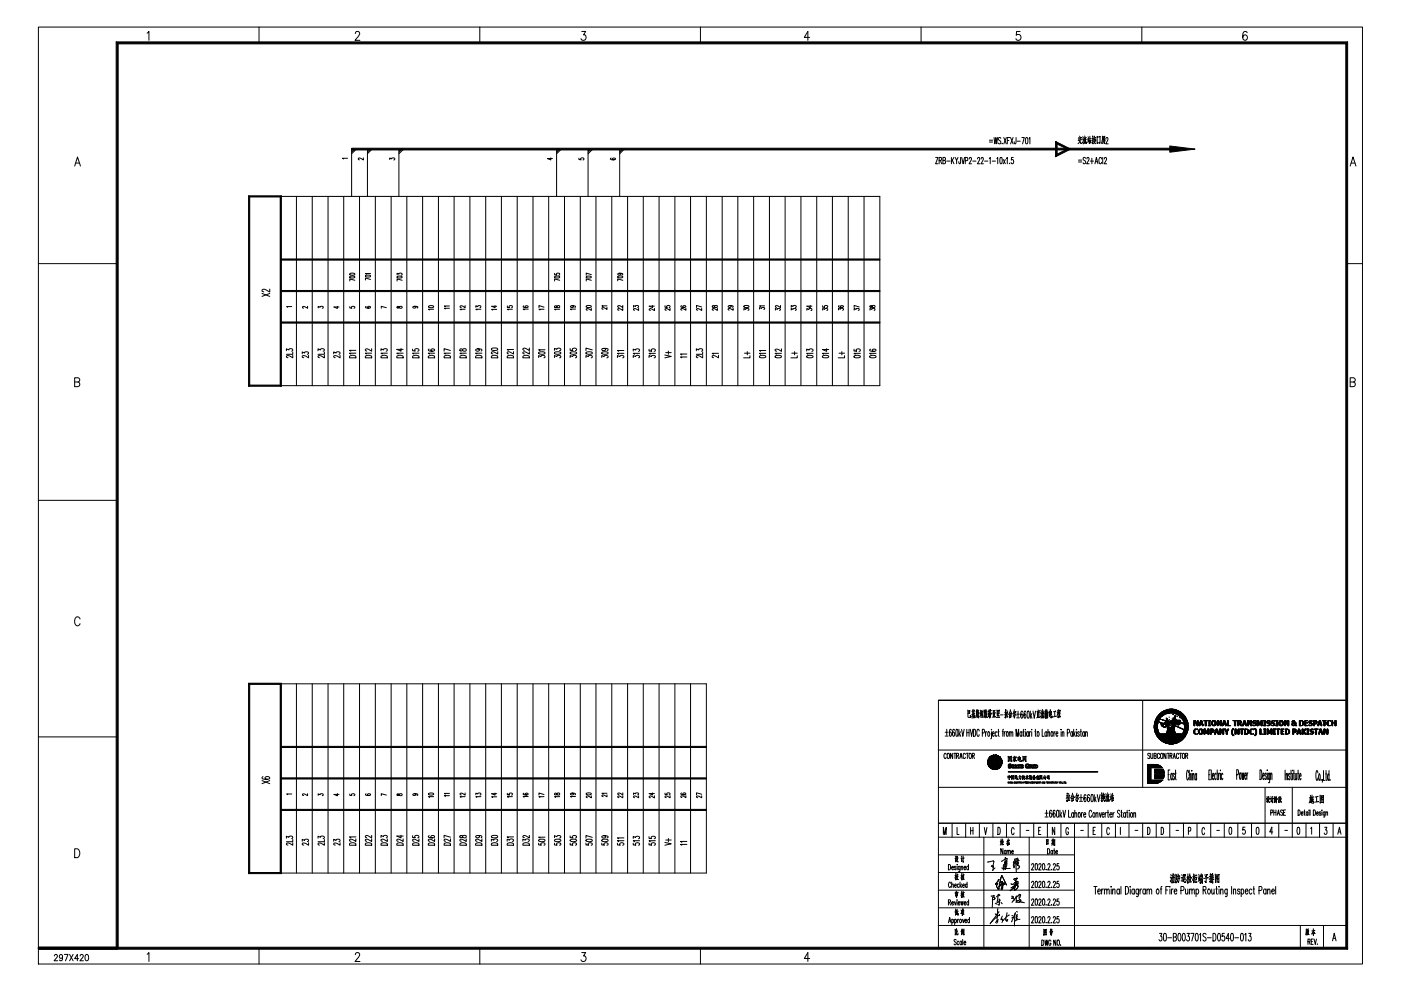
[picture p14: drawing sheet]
<svg xmlns="http://www.w3.org/2000/svg" width="420mm" height="297mm" viewBox="0 0 420 297" stroke-linecap="round" stroke-linejoin="round" font-family="sans-serif">
<g fill="none" stroke="#000" stroke-width=".3">
<path d="M11.5 8.1h397.1v280.9h-397.1zM44.1 9.9l.6-.5v2.7M77.7 8.1v4.8M106.6 10.1l.4-.7h.4l.5 .5-.4 .9-1 1.3h1.4M143.9 8.1v4.8M174.5 9.4h1.1l-.6 1a.81 .81 0 0 1 .7 1.3 .81 .81 0 0 1-1.5-.1M210.1 8.1v4.8M242.8 11.2h-1.6l1.1-1.8v2.7M276.2 8.1v4.8M305.9 9.4h-1l-.1 1.2a.84 .84 0 0 1 1.2 0 .84 .84 0 0 1-.1 1.2 .84 .84 0 0 1-1.2-.2M342.4 8.1v4.8M374 9.8a.63 .63 0 0 0-1-.2l-.2 .3a1.76 1.76 0 0 0 .5 2.2 .76 .76 0 0 0 .9-.6 .76 .76 0 0 0-.6-.9 .76 .76 0 0 0-.9 .6"/>
<path d="M22.4 49.8l.8-2.7 .9 2.7M22.7 48.9h1.1M84.2 58.9h179.7v56.7h-179.7zM88.9 58.9v56.7M93.6 58.9v56.7M98.4 58.9v56.7M103.1 58.9v56.7M104.2 47.4h-1.5l.3 .3M105.5 44.7v14.2M105.9 44.7l-.4 .5M106.4 44.7l-.9 .9M106.9 44.7l-1.4 1.4"/>
<path d="M107.8 58.9v56.7M109 47.3v.6l-1.3-.5a.28 .28 0 0 0-.3 .3 .28 .28 0 0 0 .4 .2M110.2 44.7v14.2M110.7 44.7l-.5 .5M111.1 44.7l-.9 .9M111.6 44.7l-1.4 1.4M112.6 58.9v56.7M116.9 47.8v-.4l.6 .2a.43 .43 0 0 1 .5-.3 .43 .43 0 0 1 .3 .6h-.2M117.3 58.9v56.7M119.6 44.7v14.2M120.1 44.7l-.5 .5M120.6 44.7l-1 .9"/>
<path d="M121.1 44.7l-1.5 1.4M122 58.9v56.7M126.7 58.9v56.7M131.5 58.9v56.7M136.2 58.9v56.7M140.9 58.9v56.7M145.7 58.9v56.7M150.4 58.9v56.7M155.1 58.9v56.7M159.9 58.9v56.7M164.5 58.9v56.7M165.2 47.3v.6l-1-.4h1.5"/>
<path d="M166.9 44.7v14.2M167.4 44.7l-.5 .5M167.9 44.7l-1 .9M168.4 44.7l-1.5 1.4M169.3 58.9v56.7M173.6 47.4v.4h.6a.43 .43 0 0 1 .5-.5 .43 .43 0 0 1 .3 .6h-.2M174 58.9v56.7M176.4 44.7v14.2M176.9 44.7l-.5 .5M177.3 44.7l-.9 .9M177.8 44.7l-1.4 1.4M178.7 58.9v56.7"/>
<path d="M183.3 47.4l-.3 .2a1.11 1.11 0 0 0 1.6 0 .47 .47 0 0 0-.5-.2 .47 .47 0 0 0-.4 .4l.4 .1M183.5 58.9v56.7M185.8 44.7v14.2M186.3 44.7l-.5 .5M186.8 44.7l-1 .9M187.2 44.7l-1.4 1.4M188.2 58.9v56.7M192.9 58.9v56.7M197.7 58.9v56.7M202.4 58.9v56.7M207.1 58.9v56.7M211.8 58.9v56.7"/>
<path d="M216.6 58.9v56.7M221.3 58.9v56.7M226 58.9v56.7M230.8 58.9v56.7M235.5 58.9v56.7M240.2 58.9v56.7M244.9 58.9v56.7M249.6 58.9v56.7M254.4 58.9v56.7M259.1 58.9v56.7M280.6 47.2h.7l-.7 1.9h.7M281.6 48.1l.8-.2-.1-.6-.7-.1v1.9"/>
<path d="M282 48.1l.4 1M282.8 48.1l.7 .2v.6l-.2 .2h-.5v-1.9l.7 .2v.5l-.2 .2M283.9 48.3h1M285.3 47.2v1.9M285.6 48l.5 1.1M286.1 47.2l-.8 1.3M286.5 47.2l.4 .9 .4-.9M286.9 48.1v1M288.1 47.2l-.1 1.8h-.3l-.2-.5M288.4 47.2l.4 1.9 .5-1.9M289.5 48.2l.7-.1v-.8l-.7-.1v1.9M290.7 47.7l.2-.5 .4 .2v.5l-.7 1.2h.8"/>
<path d="M291.7 48.3h1M293.2 47.7l.1-.4a.48 .48 0 0 1 .6 .2 .48 .48 0 0 1-.2 .7l-.6 .9h.8M294.3 47.7v-.4h.5l.1 .6-.7 1.2h.7M295.3 48.3h.9M296.7 47.5l.3-.3v1.9M296.7 42h1M296.7 42.6h1M297.6 48.3h.9M298.1 41.2l.3 1.9 .3-1.9 .2 1.9 .3-1.9M299 47.5l.2-.3v1.9M300 47.3l.3-.1 .2 .3v1.2l-.2 .4-.4-.4zM300.1 41.5a.41 .41 0 0 0-.6-.2 .41 .41 0 0 0 .1 .7l.5 .3v.6l-.2 .2-.5-.2"/>
<path d="M300.5 43h.1M300.9 47.8l.6 1.3M301 41.2l.8 1.9M301.5 47.8l-.6 1.3M301.8 41.2l-.8 1.9M301.8 47.5l.3-.3v1.9M302.1 42.1h.5M302.8 48.9v.1M302.8 41.2h-.7v1.9M303.1 41.2l.7 1.9M303.8 41.2l-.7 1.9M303.9 47.2h-.5v.7a.56 .56 0 0 1 .6 .6 .56 .56 0 0 1-.6 .5l-.2-.3"/>
<path d="M304.7 41.2v1.5l-.2 .4-.3-.1v-.5M305 42.3h1M306.5 41.2h.7l-.5 1.9M307.7 41.3l.1-.1a1.27 1.27 0 0 1 0 1.9l-.3-.8zM308.6 41.6l.3-.4v1.9M323.4 48h1M323.4 48.5h1M323.6 41.9l.8 1.1-.3-.2M323.7 41.6l-.4 .6M323.8 40.8l.1 .4M324 41.5l.3 .4M324 41.7l-.2 .8-.5 .6"/>
<path d="M324.1 41.3h.3l-1 .1M324.7 41.6l.1 .3M324.7 41l.2 .3M325 41.6l-.3 1.2v-.1M325.2 42.1l-.4 1M325.3 40.8l.1 .3M325.3 41.9v1.1l.1-.3M325.4 41.3l-.3 .6 .5-.2-.1-.2 .2 .4M325.5 41.9l.1 1.1h.2v-.5M325.6 47.4a.43 .43 0 0 0-.7-.1 .43 .43 0 0 0 .1 .7l.4 .2a.48 .48 0 0 1 .2 .6 .48 .48 0 0 1-.7 .2l-.1-.2M325.8 41.2l-.8 .2M326 47.7l.2-.5 .4 .2v.5l-.7 1.2h.7"/>
<path d="M326.3 41.9v.4M326.3 41l.1 .2M326.5 41.6l-.1 .8M326.6 41.5l-.5 .2M326.6 42.3l-.5 .4M326.6 42.1l.1 .9v-.2h.4l.1-.7-.5 .1M326.9 40.8v1.4M327 48.3h1M327.2 41.5l-.3 .1M327.4 47.4v1.7M327.7 40.8v2.2l-.2-.2 .2 .2M327.9 41.5l-.5 .1"/>
<path d="M327.9 41.8l-.5 .4M328.1 41.4l.1 .3M328.2 40.8l.1 .3M328.2 41.9l-.2 .7 .6 .5M328.4 49.1l.4-1.9 .5 1.9M328.4 41.3l-.1 .5M328.4 42.3l-.6 .8M328.5 48.5h.6M328.6 42.2l-.7 .1M328.6 41.2l-.6 .1M328.6 41.8l-.6 .1M329 40.9l.1 2.1 .7-.2 .1 .2v-2.1l-.8 .2"/>
<path d="M330.4 47.7l-.3-.5a1.08 1.08 0 0 0 0 1.9l.3-.5M330.6 40.8l-.3 2.2M330.7 41l.6-.1v.4h-.7M330.7 47.2v1.9M330.8 41.4l.1 .3-.1-.1M330.9 41.9l-.1 .7-.3 .5M331.1 41.3v.5M331.2 41.8v1.2v-.3M331.2 47.7l.2-.5 .4 .2v.5l-.7 1.2h.8M331.3 41.7l-.6 .2M331.3 42.2l-.7 .1M331.6 41.7l.3-.5 .3 .1v.6l-.6 1.2h.8"/>
<path d="M404.9 49.8l.9-2.7 .9 2.7M405.2 48.9h1.1M11.5 79h23.6M403.9 79h4.7M78.6 88l2.3 .8M80.9 86.6v.9l-1.9-.8-.3 .1-.1 .4 .5 .3M80.9 88l-2.3 .8M87.5 91.9h-1.5l.3 .2M92.2 91.8v.6l-1.1-.6-.3 .1v.4l.3 .1M95.4 92.3v-.5l.6 .3a.42 .42 0 0 1 .5-.3 .42 .42 0 0 1 .3 .6h-.2M101.2 91.8v.6l-1-.4h1.5M104.9 91.9v.4h.6a.45 .45 0 0 1 .4-.5 .45 .45 0 0 1 .4 .5l-.2 .1"/>
<path d="M104.9 82.9l.8-.2 .7 .3a1.02 1.02 0 0 1-1.5 0zM104.9 82l1.2-.1 .3 .3a1.02 1.02 0 0 1-1.5 0zM106.4 84l-1.5-.4v.6M109.7 82.6l.8-.1 .6 .2a1.01 1.01 0 0 1-1.5 0zM109.8 91.8l-.2 .2a1.06 1.06 0 0 0 1.5 .1 .44 .44 0 0 0-.5-.3 .44 .44 0 0 0-.3 .4l.3 .2M111.1 83.8l-1.5-.5v.6M111.1 82h-1.5l.3 .2M115.9 92.2l-1.6-.4v.6M119.1 82.4v-.5l.5 .3a.43 .43 0 0 1 .6-.3 .43 .43 0 0 1 .2 .6h-.1M119.1 91.9v.3a.49 .49 0 0 0 .5 .1 .49 .49 0 0 0 .3-.5l.7 .2a.52 .52 0 0 1-.6 .4 .52 .52 0 0 1-.4-.5zM119.1 82.9l.8-.2 .7 .3a1.02 1.02 0 0 1-1.5 0zM120.6 84l-1.5-.4v.6"/>
<path d="M124.3 91.8l.5 .3a.46 .46 0 0 1-.5 .3 .46 .46 0 0 1-.4-.5 .8 .8 0 0 1 .8-.2 .8 .8 0 0 1 .6 .6h-.2M128.6 91.7l.8-.1 .6 .3a1.01 1.01 0 0 1-1.5 0zM130 92.7h-1.5l.3 .2M134.8 92.4h-1.5l.3 .2M134.8 91.7h-1.5l.3 .2M139.5 92.7h-1.5l.3 .2M139.5 91.6v.6l-1.1-.6a.3 .3 0 0 0-.4 .2 .3 .3 0 0 0 .3 .4M142.7 92.1v-.5l.6 .3a.43 .43 0 0 1 .5-.3 .43 .43 0 0 1 .3 .6h-.2M144.2 92.7h-1.5l.3 .2M148.5 91.6v.6l-1.1-.4h1.6M149 92.7h-1.6l.3 .2M152.1 91.7v.4h.6a.43 .43 0 0 1 .5-.5 .43 .43 0 0 1 .3 .6h-.1"/>
<path d="M153.7 92.7h-1.6l.3 .2M157.1 91.7l-.2 .1a1.05 1.05 0 0 0 1.5 .1 .47 .47 0 0 0-.5-.3 .47 .47 0 0 0-.4 .5l.4 .1M158.4 92.7h-1.5l.3 .2M163.2 92.7h-1.6l.3 .2M163.2 92.1l-1.6-.5v.6M166.3 81.9v.5h.6a.43 .43 0 0 1 .5-.6 .43 .43 0 0 1 .3 .7h-.1M166.4 91.7l-.1 .1a.39 .39 0 0 0 .5 .4 .39 .39 0 0 0 .3-.5l.6-.1 .2 .4a.57 .57 0 0 1-.7 .2 .57 .57 0 0 1-.4-.5zM166.4 82.9l.8-.2 .7 .3a1.01 1.01 0 0 1-1.6 0zM167.9 92.7h-1.6l.3 .2M167.9 84l-1.6-.4v.6M171.6 91.6l.4 .2a.4 .4 0 0 1-.4 .4 .4 .4 0 0 1-.4-.4l1.1-.1 .3 .2-.2 .2M172.6 92.7h-1.5l.3 .2"/>
<path d="M175.9 91.7l.8-.1 .6 .2a.95 .95 0 0 1-1.5 0zM175.9 82.9l.8-.2 .6 .3a1.02 1.02 0 0 1-1.5 0zM177.3 92.4v.6l-1.1-.5-.3 .1v.3l.2 .1M177.3 84l-1.5-.4v.6M177.3 82.3l-1.5-.4v.6M182 92.1v.6l-1-.5-.4 .1-.1 .2 .4 .2M182 91.7h-1.5l.3 .2M185.3 82.8l.8-.1 .7 .3a1.01 1.01 0 0 1-1.5 0zM185.8 81.9l.3 .1a.4 .4 0 0 1-.4 .5 .4 .4 0 0 1-.4-.5l1.2-.1 .3 .3-.2 .2M186.8 92.4v.6l-1-.5-.5 .1v.2l.3 .2M186.8 91.6v.6l-1-.6a.33 .33 0 0 0-.5 .1 .33 .33 0 0 0 .3 .4M186.8 84l-1.5-.4v.6"/>
<path d="M190 92.1v-.5l.6 .2a.41 .41 0 0 1 .5-.2 .41 .41 0 0 1 .2 .5l-.1 .1M191.5 92.4v.6l-.7-.4a.41 .41 0 0 0-.5-.2 .41 .41 0 0 0-.3 .5l.3 .1M195.7 91.6v.6l-1-.4h1.6M196.3 92.4v.7l-1.3-.6-.3 .4 .4 .1M199.4 91.6v.5h.6a.43 .43 0 0 1 .5-.6 .43 .43 0 0 1 .3 .6l-.1 .1M201 92.4v.6l-1-.5-.5 .1-.1 .2 .4 .2M204.4 91.6l-.2 .2a1.05 1.05 0 0 0 1.5 0 .47 .47 0 0 0-.5-.2 .47 .47 0 0 0-.4 .4l.4 .1M205.7 92.4v.6l-.9-.5h-.5l-.1 .3 .3 .1M210.4 92.4v.6l-1.1-.5-.3 .1-.1 .2 .4 .2M210.4 92l-1.5-.4v.6M213.7 91.6v.5h.3a.78 .78 0 0 1 1.1-.5 .5 .5 0 0 1-.5 .6 .5 .5 0 0 1-.5-.6zM215.1 92.4v.6l-.9-.5-.5 .1-.1 .2 .4 .2"/>
<path d="M218.9 91.6l.3 .1a.38 .38 0 0 1-.4 .4 .38 .38 0 0 1-.4-.4l1.2-.1 .3 .2-.2 .3M219.9 92.4v.6l-1-.5h-.4l-.1 .3 .3 .1M223.1 92.9v-.4l.5 .2a.46 .46 0 0 1 .6-.3 .46 .46 0 0 1 .3 .5l-.2 .1M223.1 91.7l.8-.1 .7 .2a.95 .95 0 0 1-1.5 0zM227.8 92.7v-.5l.6 .2a.42 .42 0 0 1 .5-.2 .42 .42 0 0 1 .3 .5h-.2M229.3 91.7h-1.5l.3 .2M232.5 92.9v-.4l.6 .2a.42 .42 0 0 1 .6-.3 .42 .42 0 0 1 .2 .6h-.1M234.1 91.6v.6l-1-.6a.33 .33 0 0 0-.4 0 .33 .33 0 0 0 0 .5h.2M237.3 92.9v-.4l.5 .2a.46 .46 0 0 1 .6-.3 .46 .46 0 0 1 .3 .5l-.2 .1M237.3 92.1v-.5l.5 .2a.46 .46 0 0 1 .6-.2 .46 .46 0 0 1 .3 .5l-.2 .1M242 93v-.5l.6 .3a.43 .43 0 0 1 .5-.3 .43 .43 0 0 1 .3 .5l-.2 .1M243 91.6v.6l-1-.4h1.5"/>
<path d="M246.7 92.9v-.4l.6 .2a.42 .42 0 0 1 .5-.3 .42 .42 0 0 1 .3 .6h-.2M246.7 91.6v.5h.7a.42 .42 0 0 1 .3-.6 .42 .42 0 0 1 .4 .6l-.2 .1M251.5 92.9v-.5l.5 .3a.46 .46 0 0 1 .5-.3 .46 .46 0 0 1 .4 .5l-.2 .1M251.7 91.6l-.2 .2a1.05 1.05 0 0 0 1.5 0 .47 .47 0 0 0-.5-.2 .47 .47 0 0 0-.4 .4l.4 .1M256.2 92.9v-.4l.6 .2a.42 .42 0 0 1 .5-.3 .42 .42 0 0 1 .3 .6h-.2M257.7 92l-1.5-.4v.6M260.9 92.9v-.4l.6 .2a.42 .42 0 0 1 .5-.3 .42 .42 0 0 1 .3 .6h-.2M261 91.6v.5h.3a.79 .79 0 0 1 1-.5l.1 .2a.51 .51 0 0 1-.5 .4 .51 .51 0 0 1-.5-.6zM22.4 114.5h1a.71 .71 0 0 1 .5 .7 .71 .71 0 0 1-.5 .7h-1v-2.7h1l.4 .3 .1 .5-.5 .5M85.9 105.1v-.6l.7 .4a.57 .57 0 0 1 .7-.4 .57 .57 0 0 1 .4 .6l-.2 .2M87.8 106.5v.8l-1.2-.7a.38 .38 0 0 0-.6 0 .38 .38 0 0 0 .1 .6h.3M87.8 105.5v.7h-1.9"/>
<path d="M90.6 106.1v-.6l.8 .3a.57 .57 0 0 1 .6-.4 .57 .57 0 0 1 .5 .7l-.3 .1M92.5 106.5v.8l-.8-.6h-1l-.1 .3 .5 .2M95.4 105.1v-.6l.7 .4a.57 .57 0 0 1 .7-.4 .57 .57 0 0 1 .4 .6l-.3 .2M97.3 106.5v.8l-.9-.6a.47 .47 0 0 0-.7-.2 .47 .47 0 0 0-.2 .7h.3M97.3 105.5v.7h-1.9M100.1 106.1v-.6l.7 .3a.57 .57 0 0 1 .7-.4 .57 .57 0 0 1 .4 .7l-.3 .1M102 106.5v.8l-1.2-.7a.38 .38 0 0 0-.6 0 .38 .38 0 0 0 .1 .6h.2M104.9 106.7a1.46 1.46 0 0 1 1.8 .2v.4h-1.9zM106.7 105.9h-1.9l.4 .2M106.7 105h-1.9l.4 .3M109.6 106.7a1.46 1.46 0 0 1 1.9 .2v.4h-1.9zM111.5 105.9h-1.9l.3 .2"/>
<path d="M111.5 104.5v.8l-1-.6a.48 .48 0 0 0-.6-.2 .48 .48 0 0 0-.3 .6l.4 .1M114.3 105.1v-.6l.7 .4a.52 .52 0 0 1 .7-.4 .52 .52 0 0 1 .3 .7l-.2 .1M114.3 106.7a1.46 1.46 0 0 1 1.9 .2v.4h-1.9zM116.2 105.9h-1.9l.3 .2M119.1 106.7a1.46 1.46 0 0 1 1.8 .2v.4h-1.9zM120.3 104.5v.8l-1.3-.6h1.9M120.9 105.9h-1.9l.4 .2M123.7 104.6v.5h.8a.56 .56 0 0 1 .5-.6 .56 .56 0 0 1 .6 .6l-.3 .2M123.8 106.7a1.46 1.46 0 0 1 1.8 .2v.4h-1.9zM125.6 105.9h-1.9l.4 .2M128.6 106.7a1.41 1.41 0 0 1 1.7 .2v.4h-1.9zM128.7 104.6l-.3 .2a1.32 1.32 0 0 0 1.9 .1 .55 .55 0 0 0-.6-.4 .55 .55 0 0 0-.4 .6l.4 .2"/>
<path d="M130.3 105.9h-1.9l.4 .2M133.3 106.7a1.46 1.46 0 0 1 1.8 .2v.4h-1.9zM135.1 105.9h-1.9l.4 .2M135.1 105.1l-1.9-.6v.8M138 106.7a1.46 1.46 0 0 1 1.8 .2v.4h-1.9zM138 104.6v.5h.6a.64 .64 0 0 1 .5-.6 .64 .64 0 0 1 .7 .5 .72 .72 0 0 1-.7 .2 .72 .72 0 0 1-.5-.6zM139.8 105.9h-1.9l.4 .2M142.7 106.7a1.41 1.41 0 0 1 1.8 .2v.4h-1.9zM143.3 104.5l.5 .4a.65 .65 0 0 1-.6 .4 .65 .65 0 0 1-.6-.4 1.3 1.3 0 0 1 1.9 .1l-.2 .2M144.5 105.9h-1.9l.4 .2M147.4 106.7a1.46 1.46 0 0 1 1.9 .2v.4h-1.9zM147.4 104.5l1.5-.2 .4 .3a1.27 1.27 0 0 1-1.9 0z"/>
<path d="M149.3 105.4v.7l-1.2-.6h-.7v.5l.4 .1M152.2 106.7a1.46 1.46 0 0 1 1.8 .2v.4h-1.9zM154 105.4v.7l-1.2-.6h-.6l-.1 .4 .4 .2M154 104.8h-1.9l.3 .3M156.9 106.7a1.49 1.49 0 0 1 1.8 .2v.4h-1.9zM158.7 105.4v.7l-1.1-.6a.39 .39 0 0 0-.6 0 .39 .39 0 0 0 0 .5l.3 .1M158.7 104.3v.8l-1.5-.8-.4 .5 .5 .2M161.5 107.2v-.6l.8 .3a.57 .57 0 0 1 .7-.4 .57 .57 0 0 1 .4 .7l-.3 .1M161.6 105.6l1-.2 .8 .3a1.19 1.19 0 0 1-1.9 0zM163.4 104.8h-1.9l.4 .3M166.3 107.2v-.6l.7 .3a.57 .57 0 0 1 .7-.4 .57 .57 0 0 1 .4 .7l-.3 .1M166.3 105v-.6l.7 .3a.57 .57 0 0 1 .7-.4 .57 .57 0 0 1 .4 .7l-.3 .1"/>
<path d="M166.4 105.6l1-.2 .8 .3a1.19 1.19 0 0 1-1.9 0zM171 107.2v-.6l.7 .3a.55 .55 0 0 1 .7-.4 .55 .55 0 0 1 .4 .7l-.2 .1M171 105.7a1.47 1.47 0 0 1 1.9 .2 1.36 1.36 0 0 1-1.9-.2zM171 104.5v.5h.7a.62 .62 0 0 1 .5-.7 .62 .62 0 0 1 .7 .4l-.3 .4M175.7 107.2v-.6l.7 .3a.57 .57 0 0 1 .7-.4 .57 .57 0 0 1 .4 .7l-.2 .1M175.8 105.6l1-.2 .8 .3a1.19 1.19 0 0 1-1.9 0zM177.6 104.9l-1.9-.6v.8M180.5 107.2v-.6l.7 .3a.57 .57 0 0 1 .7-.4 .57 .57 0 0 1 .4 .7l-.3 .1M180.6 105.6l1-.2 .8 .3a1.19 1.19 0 0 1-1.9 0zM181.1 104.4l.5 .1a.51 .51 0 0 1-.5 .6 .51 .51 0 0 1-.5-.6h1.7l.1 .3-.3 .3M185.2 107.2v-.6l.7 .3a.55 .55 0 0 1 .7-.4 .55 .55 0 0 1 .4 .7l-.3 .1M187.1 105.9h-1.9l.3 .3"/>
<path d="M187.1 105.1h-1.9l.3 .2M189.9 107.2v-.6l.7 .3a.57 .57 0 0 1 .7-.4 .57 .57 0 0 1 .4 .7l-.2 .1M189.9 105.2v-.6l.7 .3a.57 .57 0 0 1 .7-.3 .57 .57 0 0 1 .4 .6l-.2 .1M191.8 105.9h-1.9l.4 .3M194.6 107.2v-.6l.8 .3a.57 .57 0 0 1 .7-.4 .57 .57 0 0 1 .4 .7l-.3 .1M194.6 104.7v.5h.8a.56 .56 0 0 1 .5-.7 .56 .56 0 0 1 .6 .7l-.3 .1M196.6 105.9h-2l.4 .3M199.4 106.4l1.9 .4-1.9 .5M199.6 105.7h1.7M200.4 105.2v1M206 107h-1.9l.4 .3M206 106.1h-1.9l.4 .3"/>
<path d="M208.8 105.1v-.6l.7 .4a.57 .57 0 0 1 .7-.4 .57 .57 0 0 1 .5 .6l-.3 .2M210.7 106.5v.8l-.9-.6a.47 .47 0 0 0-.7-.2 .47 .47 0 0 0-.1 .7h.3M210.7 105.5v.7h-1.9M215.5 106.5v.8l-1.2-.7a.39 .39 0 0 0-.6 0 .39 .39 0 0 0 0 .6h.3M215.5 105.9h-1.9l.3 .3M223.3 105.9h1.6M224.1 105.4v1M224.9 106.6v.7h-1.9M227.8 106.7l1-.2 .9 .3a1.27 1.27 0 0 1-1.9 0zM229.7 105.9h-1.9l.3 .3M229.7 105.1h-1.9l.3 .2M232.5 106.7l1.1-.2 .8 .3a1.27 1.27 0 0 1-1.9 0z"/>
<path d="M234.4 105.9h-1.9l.3 .3M234.4 104.5v.8l-1.2-.6a.38 .38 0 0 0-.6-.1 .38 .38 0 0 0 .1 .6l.2 .1M237.4 105.9h1.7M238.3 105.4v1M239.1 106.6v.7h-1.9M241.9 105.2v-.6l.8 .3a.57 .57 0 0 1 .6-.3 .57 .57 0 0 1 .5 .6l-.3 .1M242 106.7l1-.2 .8 .3a1.27 1.27 0 0 1-1.9 0zM243.8 105.9h-1.9l.4 .3M246.7 106.7l1-.2 .8 .3a1.27 1.27 0 0 1-1.9 0zM247.9 104.5v.8l-1.3-.5h1.9M248.5 105.9h-1.9l.4 .3M251.6 105.9h1.7"/>
<path d="M252.5 105.4v1M253.3 106.6v.7h-1.9M256.1 104.7v.5h.7a.56 .56 0 0 1 .6-.7 .56 .56 0 0 1 .5 .7l-.3 .1M256.2 106.7l1-.2 .8 .3a1.27 1.27 0 0 1-1.9 0zM258 105.9h-1.9l.4 .3M260.9 106.7l1-.2 .8 .3a1.27 1.27 0 0 1-1.9 0zM261.1 104.7l-.3 .2a1.32 1.32 0 0 0 1.9 0 .56 .56 0 0 0-.6-.3 .56 .56 0 0 0-.4 .5l.4 .2M262.7 105.9h-1.9l.4 .3M404.9 114.5h1a.71 .71 0 0 1 .6 .7 .71 .71 0 0 1-.6 .7h-1v-2.7h1l.4 .3 .1 .5-.5 .5M11.5 150h23.6M403.9 158.2v126M24 185.5a.83 .83 0 0 0-1-.6 .83 .83 0 0 0-.6 1v.6a.83 .83 0 0 0 .6 1.1 .83 .83 0 0 0 1-.7"/>
<path d="M84.2 205h127.6v56.7h-127.6zM88.9 205v56.7M93.6 205v56.7M98.4 205v56.7M103.1 205v56.7M107.8 205v56.7M112.6 205v56.7M117.3 205v56.7M122 205v56.7M126.7 205v56.7M131.5 205v56.7M136.2 205v56.7"/>
<path d="M140.9 205v56.7M145.7 205v56.7M150.4 205v56.7M155.1 205v56.7M159.9 205v56.7M164.5 205v56.7M169.3 205v56.7M174 205v56.7M178.7 205v56.7M183.5 205v56.7M188.2 205v56.7M192.9 205v56.7"/>
<path d="M197.7 205v56.7M202.4 205v56.7M207.1 205v56.7M283.5 219.5h.9M283.9 218.6v1.8M285.3 218.9l-.3-.3a1.78 1.78 0 0 0 .1 2.1 .88 .88 0 0 0-.1-1.3l-.3 .6M286.3 218.9l-.3-.3a1.7 1.7 0 0 0 0 2.1 .69 .69 0 0 0 .3-.7 .69 .69 0 0 0-.5-.5l-.1 .5M286.8 218.7l.2-.1 .2 .4v1.3l-.2 .4-.3-.4zM287.6 218.6v2.1M287.8 219.9l.3 .8M288 219.3l-.4 1M288.4 218.6l.4 2.1 .3-2.1"/>
<path d="M289.9 218.6v2.1M289.9 219.6h.7M290.2 212.8l.1 2.2h.7v-.6v.6M290.3 213.1l.6-.1-.1 .8-.5 .1M290.5 213.1v.7M290.6 218.6v2.1M291 218.6l.4 2.1 .4-2.1M291.7 212.7l.1 1.4-.5 .8M291.9 214.3v.8M291.9 213.4l-.1 .1M291.9 213.7h-.1M292 214l.4 .8-.2-.1"/>
<path d="M292 214.7h-.3M292 218.6h.3a1.95 1.95 0 0 1 0 2.1h-.3zM292.1 212.7v1.3M292.2 213.1l-.7 .1M292.2 215.1l-.7 .1M292.3 213.9l-.9 .3M292.9 212.8v1.6M292.9 214.6l-.3 .5M293 214.5l.1 .3M293 213.9h-.1M293 213.6h-.1M293.1 212.7v1.6"/>
<path d="M293.2 214.3l-.5 .1M293.2 213.2l-.5 .1M293.3 213v1.4l-.3 .7M293.5 213.7v1.5v-.4M293.5 213.7l-.2 .1M293.5 212.8l-.2 .4M293.7 219.1l-.2-.5a1.32 1.32 0 0 0 0 2.1l.2-.5M294.1 212.8v1.8M294.2 213.8l-.3 .1M294.3 214.4l-.5 .4M294.3 213l.1 1.7-.1-.3 .5-.1v-1.2l-.5 .1M294.4 213.8h.1"/>
<path d="M294.6 219.7l.5-.1 .1-.6-.2-.4h-.4v2.1M294.7 214.9h.2l-.8 .1M295.1 212.8l.1 1 .4-.2v-.7l-.5 .1M295.1 214.6v.5M295.2 213.2l.1 .2M295.2 214.5v.5M295.3 214.5l.1 .4M295.4 213v1.3M295.4 214.4l.1 .4M295.5 213.1l-.1 .3M295.5 214.2l-.4 .2M295.5 213.9l-.4 .1"/>
<path d="M295.6 219.3v1.4M295.8 212.8l-.3 2.4M295.8 213.9l.2 1.1h.1l-.2-.2M295.9 213.1l.1 .3M296 219.3l-.4 .6M296 213.7l-.4 .2M296.3 219.4a.7 .7 0 0 1 .6 .6 .7 .7 0 0 1-.3 .7l-.4-.3zM296.4 213.8l-.1 .5 .1-.3 .9-.2-.1 .3M296.5 214.2l.1 .7-.1-.2M296.6 214.4l.5-.2-.1 .7M296.6 212.7l.1 .7M296.7 213.6v.3"/>
<path d="M296.8 213.2v.2M296.8 214v1.3v-.4M297 212.7l-.1 .7M297 213.6l-.1 .3M297.1 213.4l-.6 .2M297.2 213l-.8 .1M297.3 218.6v.2zM297.3 219.3v1.8l-.2 .3M297.6 219.9h.6l-.1-.5a.69 .69 0 0 0-.6 .5 .69 .69 0 0 0 .2 .7l.3 .1 .2-.3M297.7 213.6l.2 .8M298 213v1.9M298.2 213v1.9"/>
<path d="M298.4 214.9l.2-.1-1 .2M298.4 213.5l-.2 .8M298.4 212.9l-.7 .1M299 212.8v1.3l.6-.2 .1-1.1-.7 .2M299 219.6l-.1-.2a.69 .69 0 0 0-.6 .5 .69 .69 0 0 0 .3 .7l.2 .1 .2-.3M299.3 219.3h.3M299.3 213v2M299.4 218.6v1.7l.3 .4M299.5 214.4l-.5 .1M299.5 213.4h-.3M299.8 215h-.1M299.8 215h-1"/>
<path d="M300 214.3h.8M300.6 219.3h.3M300.9 218.6l-.2 .4v1.7M301.2 219.3v1.4M301.5 212.7v2.4M301.5 219.3l-.2 .1-.1 .5M301.7 213.4l-.4 .2M301.7 213.8l-.4 .5M301.8 213.8l.1 .8M301.9 212.8l.1 .5M301.9 219.4a.69 .69 0 0 1 .6 .5 .69 .69 0 0 1-.2 .7 .69 .69 0 0 1-.6-.5 .69 .69 0 0 1 .2-.7zM302.1 213.6l-.1 1.3"/>
<path d="M302.1 213.4l-.3 .2M302.2 214.9l-.5 .1M302.7 219.7l.2-.4 .2 .1 .1 1.3M302.7 219.3v1.4M302.8 214.2v1l.4-.3v-.7l-.4 .2M303 212.7l-.5 1.5M303 213l.6 1-.3-.2M303.1 213.8l-.3 .1M303.2 219.7l.2-.4 .3 .1v1.3M304 213.4l.7-.1-.2 .4M304.1 213.9l-.3 .9M304.2 212.7l-.3 1.2"/>
<path d="M304.3 213.4l-.1 1.8M304.4 214l.3 .6M304.9 214.1h.8M304.9 215.2h.8M305.3 213.1v1.9M306.5 219.6l-.1-.2a.7 .7 0 0 0-.6 .6 .7 .7 0 0 0 .3 .7l.4-.3M306.5 219.3v1.4M306.7 213.5l-.2-.4a1.77 1.77 0 0 0 0 2.2 .68 .68 0 0 0 .3-.7 .68 .68 0 0 0-.5-.5l-.2 .5M306.8 219.3h.3M306.9 218.6v1.7l.3 .4M307.5 218.6v.2zM307.5 219.3v1.4"/>
<path d="M307.6 213.5l-.1-.4a1.77 1.77 0 0 0-.1 2.2 .87 .87 0 0 0-.1-1.3l-.2 .6M308.2 213.3l.1-.2a1.7 1.7 0 0 1 0 2.2l-.3-.9zM308.4 219.6l-.1-.2a.69 .69 0 0 0-.6 .5 .69 .69 0 0 0 .3 .7l.2 .1 .2-.3M308.4 219.3v1.4M308.7 219.3v1.4M309 213.1v2.2M309.1 219.3l-.2 .1-.2 .5M309.2 214.5l.3 .8M309.4 218.6v.2zM309.4 219.3v1.4M309.5 213.9l-.5 1M309.8 213.1l.4 2.2 .4-2.2"/>
<path d="M310.3 219.3h.4M310.5 218.6v1.7l.2 .4M311.1 213.6v1.5M311.1 213.7l.5-.1-.1 1.4M311.1 219.4a.7 .7 0 0 1 .7 .6 .7 .7 0 0 1-.4 .7l-.3-.3zM311.4 212.8l-.1 .8M311.4 214.6l-.3 .1M311.4 214.3l-.3 .1M311.4 213.9l-.3 .1M311.7 213.1l-.8 .2M311.7 215l-.8 .2M312.1 213.6l.1 .3"/>
<path d="M312.1 212.9l.2 .4M312.3 213.6l-.1 1.4-.1-.2M312.5 214.1l-.3 1.2M312.5 218.6v2.1h.6M312.6 212.6l.1 .4M312.7 214v1.2v-.4M312.7 213.3l-.2 .6 .4-.2-.1-.2 .2 .4M312.8 214l.1 1.2 .2-.1v-.5M313.1 213.1l-.7 .2M313.5 212.7l-.2 1.4 .4-.2M313.5 213.5l.1 1.8-.1-.2M313.7 214.3l-.4 .3"/>
<path d="M313.7 213.8v1.3M313.7 213.2l-.4 .1M313.8 213.9l.1-.1v1.4l-.1-.2M313.9 214.2l-.2 .1M313.9 214.6h-.1M313.9 212.6l-.3 1.2M313.9 212.9l.5 .7h-.2M313.9 219.6l-.1-.2a.69 .69 0 0 0-.6 .6 .69 .69 0 0 0 .4 .7l.3-.3M313.9 219.3v1.4M314.1 213.9v.8v-.2M314.1 213.5l-.3 .1M314.2 213.8v1.5l-.1-.3"/>
<path d="M314.3 219.7l.2-.4 .2 .1 .1 1.3M314.3 218.6v2.1M314.6 213.3l.1 1.4v-.3l.6-.1v-1l-.6 .2M315 212.8v2.1l.1 .2h.4v-.5v.4M315.2 213.8l-.4 .1M315.3 219.4a.7 .7 0 0 1 .6 .6 .7 .7 0 0 1-.3 .7l-.4-.3zM316.1 219.3v1.4M316.3 213.3v1.5M316.4 219.3l-.3 .6M316.6 213.2l-.7 .1M316.7 214.7h.1l-1 .2M316.7 219.9h.5v-.5a.69 .69 0 0 0-.6 .6 .69 .69 0 0 0 .3 .7l.3-.3"/>
<path d="M317.3 213.6l-.3 .8M317.3 212.9v2.3v-.4M317.3 213.7l.2 .2M317.5 212.7l-.4 .4M317.5 213.4l-.5 .2M317.6 212.8v.8M317.6 213l.3-.2v.7l-.3 .1M317.8 213.9l-.1 1M317.9 214.9l-.5 .1M317.9 214.3l-.3 .1M318 213.9l-.5 .1M318.2 218.6v.2z"/>
<path d="M318.2 219.3v1.4M318.6 219.7l.2-.4 .2 .1 .1 1.3M318.6 219.3v1.4M320.1 219.7l.6-.2 .1-.5-.3-.4h-.4v2.1M321.6 219.6v-.2a.69 .69 0 0 0-.6 .5 .69 .69 0 0 0 .2 .7l.3 .1 .1-.3M321.6 219.3v1.4M322 218.6v2.1M322.2 219.9l.3 .8M322.5 219.3l-.5 1M322.8 218.6v.2zM322.8 219.3v1.4M323.7 219.6l-.2-.3-.3 .1v.4l.4 .3v.5l-.2 .1-.2-.3"/>
<path d="M324 219.3h.3M324.1 218.6v1.7l.3 .4M325.2 219.6l-.1-.2a.69 .69 0 0 0-.6 .6 .69 .69 0 0 0 .4 .7l.3-.3M325.2 219.3v1.4M325.5 219.7l.3-.4 .3 .1v1.3M325.5 219.3v1.4M342.7 209.9v26.1M346.2 217.2l1.1-.3-1.1 .4M346.2 218.5h.3a.48 .48 0 0 1 .5-.1 .48 .48 0 0 1 .3 .5v2.2h.2v.3l.7 .7 1.3 .7 2.7 .1a.56 .56 0 0 0 .6-.1 .56 .56 0 0 0 .1-.6v-2.2M346.3 218.8h1M346.3 218.9h1M346.3 216.8l.5-.3a.56 .56 0 0 0 .6-.2 .56 .56 0 0 0-.1-.7v-.5l.8-.9 2.6-.9 2.2 .3 1.3 .7 1.5 1.3a.96 .96 0 0 1 .3 1.2v2.9l-.4 .9-1.4 .5h-1.6l-.4-.3-1-.1-3.4 .1-1-.4"/>
<path d="M346.3 219h.2a.67 .67 0 0 1 .8 .1 .67 .67 0 0 1 .1 .8v.6a.76 .76 0 0 0 .3 .9 .76 .76 0 0 0 .9 0l1.3-.2 2.4 .2a.33 .33 0 0 0 .5 .2 .33 .33 0 0 0 0-.5v-1.1M346.4 219.2h.9M346.4 219.3l1 .1M346.4 219.4l1.1 .1M346.4 219.4h.2a.75 .75 0 0 1 .9 .1 .75 .75 0 0 1 .1 .9v.2a.57 .57 0 0 0 0 .7 .57 .57 0 0 0 .6 .2l3.7-.1a.72 .72 0 0 1 .7 1l-.1 .5M346.5 219.7h.7l.6 .4h1.9l.4-.3 2.1 .1 .4 .3 1.6 .1 .9-.4 .7 .2-.1-4.9-2.2-1.7-1.1-.4h-2.3l-2 .8-1.1 1.2v4.9a1.1 1.1 0 0 0 .4 1.1 1.1 1.1 0 0 0 1.2 .1l2.6-.1 1.2 .2a.46 .46 0 0 0 .7 .1 .46 .46 0 0 0 0-.6v-.8M346.7 215.6l.8-.1a.63 .63 0 0 0 .5-.9l2.1-1h2.3l1.8 .8 1.8 1.5M346.7 220h.5l.6 .4 3.4-.2h1l.4 .4 1.6 .1h-1.6l-.4-.4-1-.1-3.4 .3-.6-.4h-.5M346.8 215.3h.8l.5-.2 .2-.5h.3v-.3a.79 .79 0 0 1 .7-1.2l1.4-.5 1.7 .1 1.8 .8 .7 .7v2l.3 .1v4.7h-.2l-.3 .7-.5 .2-5.1 .1a.54 .54 0 0 1-.7 0 .54 .54 0 0 1-.2-.6v-1.4M347.1 217.2l-1 .3M347.1 217.3l-1 .3M347.1 217.4l-1 .3"/>
<path d="M347.1 217.5l-1 .3M347.1 217.5l-1 .4M347.1 217.6l-1 .4M347.1 217.7l-1 .3M347.1 217.8l-1 .3M347.1 217.9l-1 .3M347.1 218.2l-.9 .2M347.1 218.1l-.9 .2M347.1 218h-.1a.35 .35 0 0 0-.4 0 .35 .35 0 0 0-.1 .4v.6a.57 .57 0 0 0 0 .7 .57 .57 0 0 0 .7 .2l.6 .4 3.4-.2 1 .1 .4 .3 1.6 .1 .9-.5 .6 .1-.6-.2-.7 .4-1.8-.1-.4-.3-1-.1-3.4 .3-.6-.5h-.7M347.1 218l-.6 .2 .3 1.6a.27 .27 0 0 0 0 .4 .27 .27 0 0 0 .4 0l.6 .4 3.4-.3 1 .1 .4 .4h1.6l.9-.6 .5 .1h-.5l-.9 .5h-1.6l-.4-.3-1-.1-3.4 .3-.6-.5h-.4M347.2 218.5l-1 .1M347.2 217.1h-.6a.69 .69 0 0 0-.3 1.2l.1 .4a.58 .58 0 0 0-.1 .7 .58 .58 0 0 0 .7 .2l.8 .4h1.9l.4-.3 2.1 .1 .4 .4h1.6l.9-.4 .8 .2"/>
<path d="M347.3 214.6h.8l2-.9h2.3l1.8 .9 1.8 1.4M347.3 216.6h-.5l-.5 .3M347.3 216.7h-.5l-.6 .4M347.3 216.8l-1.1 .3M347.3 216.6l-.7 .1a1.36 1.36 0 0 0-.4 1.6 .36 .36 0 0 0 .2 .4 .36 .36 0 0 0 .4-.1l.5 .1M347.3 216.4h-.5l-.5 .3M347.4 216.1h-.6l-.5 .4M347.4 216.2h-.6l-.5 .4M347.5 214.3l.6-.6 2-.7 1.7-.1 1.7 .4 1.9 1.4M347.5 216h-.7l-.4 .2M347.5 219.6l-.7-.2 .8 .3M347.6 215.8l-1.1 .1"/>
<path d="M347.6 215.8h-.8l-.3 .3M347.7 216.4h.1M347.7 216.4l.2 .1M347.9 213.9l-.1 1.6a.65 .65 0 0 1-1 .4l-.5 .5v1.9a.44 .44 0 0 0-.1 .6 .44 .44 0 0 0 .6 .1l.5 .1M347.9 215.3l-.5 .3a.87 .87 0 0 0-.9 .3 .87 .87 0 0 0 0 1v2.3a.23 .23 0 0 0-.1 .3 .23 .23 0 0 0 .4 0 .26 .26 0 0 0 0 .4 .26 .26 0 0 0 .4-.1l.6 .4 3.4-.2 1 .1 .4 .3 1.6 .1h.5l.4-.3h.6M348 215.2l-1.3 .3M348.1 215.5v.1M348.1 216.7l1.1 .2 .9-.3 .4 .3M348.1 216.8l1.1 .2 .9-.4 .4 .4M348.1 220v1a.54 .54 0 0 0-.1 .6 .54 .54 0 0 0 .7 .2l3.8 .1 .5-.3 1.8-.1M348.1 216.6a.24 .24 0 0 0 0 .4 .24 .24 0 0 0 .4 0M348.2 215.6l.6 .2"/>
<path d="M348.2 217.1h.2M348.2 217.2h.2M348.2 217.3l.7 .2M348.2 216.6v.8l.7 .2M348.2 213.6v.5a1.06 1.06 0 0 1-1.4 1.2l-.1 4.2a.61 .61 0 0 0 .6 .9l.5 .4 3.4-.2 1 .1 .4 .3h1.6l1.4-.5v-5.6l-1.4-1.5-1.8-.8-1.7-.1-1.7 .5-1.2 .9-1 1.2v4.6a.64 .64 0 0 0 0 .7 .64 .64 0 0 0 .6 .3l.4 .2 4.4-.1 .4 .3h1.6l1.3-.4M348.3 217.5h.6M348.3 216.6v.3a.93 .93 0 0 0 1.2 1.1l.2-.4 .8-.1M348.3 220v2.1M348.3 213.5l1.8-.6 1.7-.1 1.9 .6 1.1 1a1.3 1.3 0 0 1 .5 1.7v3.9a.68 .68 0 0 1-.5 1.1l-.6 .2h-1.6l-.4-.3-1-.1-3.4 .2-.7-.3M348.4 213.4v1.3M348.4 216.6v.2a.56 .56 0 0 0 0 .7 .56 .56 0 0 0 .6 .2h1.5M348.4 220v1.2a.54 .54 0 0 0 0 .7 .54 .54 0 0 0 .6 .2l4.4-.1a.55 .55 0 0 0 .6 0 .55 .55 0 0 0 .3-.5v-1.4"/>
<path d="M348.5 215.8h.2M348.5 213.4v.4a.66 .66 0 0 1 0 .7 .66 .66 0 0 1-.6 .3l-.4 .5a.56 .56 0 0 1 0 .7 .56 .56 0 0 1-.7 .1l-.4 .2M348.5 220v1.3a.51 .51 0 0 0 0 .6 .51 .51 0 0 0 .6 .2h4.5a.87 .87 0 0 0 .9-.4 .87 .87 0 0 0 0-.9v-.8M348.6 216.7v.3M348.6 220v2.2M348.7 217.5v.3M348.7 220v1.4a.54 .54 0 0 0 0 .7 .54 .54 0 0 0 .7 .1l3.1 .1 .6-.2a.53 .53 0 0 0 .7 0 .53 .53 0 0 0 .2-.5v-1.6M348.7 215.8h.1M348.7 217.2h.2M348.7 217.3h.2M348.7 217.4h.2M348.7 216.8v1"/>
<path d="M348.7 220v1.5a.54 .54 0 0 0 0 .7 .54 .54 0 0 0 .8 .1l3 .1 .6-.2a.58 .58 0 0 0 .8 0 .58 .58 0 0 0 .2-.6v-1.6M348.8 215.8h.1M348.8 213.2v.4a.52 .52 0 0 1 .1 .6 .52 .52 0 0 1-.6 .2l-.7 .5h-.6M348.8 216.8v.2a.57 .57 0 0 0 0 .7 .57 .57 0 0 0 .7 .2v-.1M348.8 220v2.4M348.8 215.8l.5 .2M348.9 216.8l.1 1.2M348.9 220v1.6a.64 .64 0 0 0 .2 .8 .64 .64 0 0 0 .9-.1l2.2 .1 .8-.1a.51 .51 0 0 0 .7 0 .51 .51 0 0 0 0-.7v-1.6M349 220v2.4M349.1 213v1.3M349.1 216.7v.4M349.1 217.8v.2"/>
<path d="M349.1 220v1.6a.54 .54 0 0 0 0 .8 .54 .54 0 0 0 .7 0l2.7 .1 .5-.1a.61 .61 0 0 0 .8-.2 .61 .61 0 0 0 0-.7v-1.5M349.2 213v1.2l-.3 .2M349.2 215.9v.1M349.2 217.1l.3-.2a.61 .61 0 0 1 1 .2l.2 .2M349.2 217.8v.2M349.2 220v2.5M349.2 213v.4a.82 .82 0 0 1-.5 1.1l-1.1 .7h-.8M349.2 216l.3 .1-.2-.1M349.2 216.6v.5M349.3 217.8v.2M349.3 220v1.7a.52 .52 0 0 0 0 .7 .52 .52 0 0 0 .6 .1l2.6 .1 .5-.2a.55 .55 0 0 0 .6-.2 .55 .55 0 0 0 0-.6v-1.6M349.4 213l-.1 1.1"/>
<path d="M349.4 216v.1M349.4 216.6a.63 .63 0 0 0 .1 .7 .63 .63 0 0 0 .6 .2M349.4 217.8v.2M349.4 220v2.6M349.5 213v1M349.5 216.6a.57 .57 0 0 0 0 .6 .57 .57 0 0 0 .6 .2M349.5 217.8v.2M349.5 220v1.8a.45 .45 0 0 0-.1 .6 .45 .45 0 0 0 .6 .1l2.7 .1a.56 .56 0 0 0 .7-.1 .56 .56 0 0 0 0-.7v-1.8M349.5 220v2.4a.24 .24 0 0 0 0 .3 .24 .24 0 0 0 .4 0v.1M349.6 216.1l.5-.1 .6 .3 1.3-.5 2.1 .3M349.6 216.1h.5l.4 .3 1.5-.5 2 .2-1.1 .1-.2-.2h-.7l-1.3 .5-.6-.4-.5 .1M349.6 216.4l.5-.1 .6 .3 1.3-.5h.7l.2 .2-.1 .7"/>
<path d="M349.6 220v2.8M349.7 212.8v1.1M349.7 215.3a.86 .86 0 0 1 .4 1.1v2l1.7-.1h-1.3M349.7 217.1h.4zM349.8 212.8v1.1M349.8 215.4h.3M349.8 215.5h.3M349.8 215.6l.3 .1M349.8 215.8h.4M349.8 215.8l.5 .2M349.8 215.3l.1 2.4M349.8 215.3l-.1 2.5"/>
<path d="M349.8 215.7h.1a.88 .88 0 0 1 .5 1.3l.1 2.2v-.9M349.8 219.7h2.4l.4 .4 1.6 .1 .9-.5 .8 .2M349.8 219.8l1.4-.1h1l.3 .3 1.9 .1 .7-.4h.8l-.8-.1-.5 .3M349.9 212.8v1.1M349.9 219.6l1.3-.1 1.2 .2M350 215.3v1.7a.51 .51 0 0 0-.1 .6 .51 .51 0 0 0 .6 .2l.2 .2h.4l.7-.5h.6M350.1 212.7v1.2M350.1 218l.4 .1M350.1 218l.5 .1M350.1 219l1-.2 .3 .2M350.1 217.1h-.8l.8-.2 .9 .5M350.1 217.2v.1"/>
<path d="M350.1 217.1l-.4 .2a.47 .47 0 0 1 .4 .3 .47 .47 0 0 1 0 .4v.2M350.2 212.6v1.2M350.2 218.5h2M350.2 218.7h1.9M350.2 217.5l-.1 5.4M350.3 212.6v1.2M350.3 217.5v.7M350.3 218.4v4.5M350.4 212.6v1.2M350.4 218.4v3.7a.73 .73 0 0 0 .2 .9 .73 .73 0 0 0 .9 0 .26 .26 0 0 0 .4 0 .26 .26 0 0 0-.1-.4v-4.2M350.4 219.3l-.4 .1M350.4 219.4h-.4"/>
<path d="M350.5 212.6v1.2M350.5 217.2l.1 .1M350.5 217.3l.6 .1M350.5 218.2l-.4 .1M350.5 219.4v3.6M350.5 216.2l-.1 2M350.5 217.5h-.7M350.6 212.6v1.2M350.6 214.9l.1 .1M350.6 216.2v.5M350.6 219.3l1.8 .2M350.6 219.4l1.8 .2"/>
<path d="M350.6 218.3v4.7M350.6 215.7h.2M350.7 213.8l1.1-.1 1.2 .3 .1 .3 1.1 .4 1.4 1.2a1.16 1.16 0 0 1 .5 1.6v1.9h-.2a.64 .64 0 0 0-.9-.2 .64 .64 0 0 0-.1 1v1.2M350.7 218.2v3.9a.52 .52 0 0 0-.1 .6 .52 .52 0 0 0 .6 .3M350.8 212.5v1.3M350.8 216.1v.6M350.8 217.2l.1 .2M350.8 219.2l-.8 .1M350.8 218v5M350.9 212.5v.5a.54 .54 0 0 1 0 .7 .54 .54 0 0 1-.8 .1l-.5 .1M350.9 216.1v.6M350.9 218v1"/>
<path d="M350.9 219.3v3.7M350.9 212.5v1.2M350.9 219.2h.2M350.9 218v5M351 212.5v1.2M351 216.1v.6M351 218v5M351.1 212.5v1.2M351.2 212.5v1.2M351.2 216.1a.68 .68 0 0 0 .3 1v.3M351.2 218.1l-.1 4.9M351.3 212.5v1.2"/>
<path d="M351.3 219l-.4 .1M351.3 219.4v3.6M351.4 212.5v1.2M351.4 217.1h.2zM351.4 217.8l-.1 .2M351.4 218.3v.6M351.4 219.4v3.6M351.5 212.5v1.2M351.5 216.7v.1M351.5 216.6l-.1 .5M351.5 215.9v1.5M351.5 217.8v.2"/>
<path d="M351.5 218.3v.5M351.5 219.4v3.6M351.5 215.9v.7M351.5 218.9h.7M351.5 219.2l.8 .1M351.5 219.3l.8 .1M351.5 219.1a.86 .86 0 0 1 .9 .4 .86 .86 0 0 1 0 .9v2.5M351.6 212.5v1.2M351.6 215.3h-.1M351.6 215.9v.7M351.6 217.6l.9-.1 .6 .4M351.7 212.5l.1 1.3"/>
<path d="M351.7 215.9v.7M351.7 217.1v.2M351.7 217.5v5.5M351.8 212.5v1.3M351.8 214.2h.2M351.8 214.1v.1M351.8 217.1v.2M351.8 218.2l-1.3 .1M351.8 216.9h.4a.52 .52 0 0 1 .9 .2h.6M351.8 217.4h.6M351.9 212.6v1.2M351.9 216.6h-.1"/>
<path d="M351.9 217.6l-.5 .3a.68 .68 0 0 1-1.1 0h-.2M351.9 217.7l-.8 .5-1-.1M351.9 218.2h.3M351.9 218.3h.3M351.9 216.8l-.1 6.2M351.9 215.4v7.6M351.9 217.8l-.3 .1-.1 .5v4.6M352 212.6v1.2M352 215.3h.2M352 216.5l.8 .1M352 216.9v.6M352 217.9v5.1"/>
<path d="M352.1 212.6v1.2M352.1 216.9v.6M352.1 217.9v4.2a.66 .66 0 0 1-.2 .9 .66 .66 0 0 1-.9-.1h-.2a.56 .56 0 0 1-.8-.1 .56 .56 0 0 1 0-.7v-2.1a.57 .57 0 0 1-.1-.7 .57 .57 0 0 1 .7-.2h.2M352.2 212.6v1.2M352.2 214.9h.2M352.2 215h.3M352.2 215.4l-.4 .2M352.2 215.5l-.4 .2M352.2 215.6l-.4 .2M352.2 215.7l-.4 .1M352.2 216.8l.5 .1M352.2 217.6h.2"/>
<path d="M352.2 217.7h.1M352.2 217.8h.1M352.2 218.4a.57 .57 0 0 0-.6 .3 .57 .57 0 0 0 0 .7v3.6M352.2 218.8l-2.1 .1M352.2 219l-2.1 .1M352.3 212.6v1.3h.2M352.3 214.7h.1l-.1 .5-.3 .1M352.3 216.6l1.2 .4M352.3 218h-.5h.5M352.3 215.8v2a.27 .27 0 0 1-.1 .4 .27 .27 0 0 1-.4-.1M352.3 212.6v1.3M352.3 215.8v2.1l-.8 .1h.3l-.2 .1"/>
<path d="M352.4 215.1h-.3l-.3 .4 .1 1.1M352.4 215.7l1.6 .2 .1 .8h-.3M352.4 217.1l-.9 .1M352.4 217.2l-.9 .1M352.4 217.3l-1.1 .1M352.4 219.7l-2-.3a.65 .65 0 0 0-.6 1v2.4M352.5 214.4v1.7a.68 .68 0 0 1-.3 1v.7a.64 .64 0 0 1-.2 .8 .64 .64 0 0 1-.9-.1l-.9 .1M352.5 215.4l.1 1.4M352.5 214.7l-.3 .1v1a.5 .5 0 0 0-.1 .5 .5 .5 0 0 0 .6 .3l.3 .3h.5M352.6 212.8v1.1M352.6 214.5l-.3 .2M352.6 214.5l-.1 .2"/>
<path d="M352.6 215.6h-.2l.1 2M352.6 217.6l1 .4M352.6 214.5l-.3 .1v.6h-.2v1.3M352.7 212.8v1.1l.3 .2M352.7 220v2.8M352.8 212.8v1.2M352.8 220v2.8M352.8 215.8v.6l-.8-.2-.9 .4h-.7a.63 .63 0 0 0-1 0 .31 .31 0 0 0-.4 .1 .31 .31 0 0 0 0 .4h-.3M352.8 216.5l-.8-.2-1.3 .5-.6-.3-.8 .1-.1 .2-1.1-.2v.3l.6 .2 1-.3 .5 .2M352.8 216.6l-.8-.2-.9 .3 .5 .4h.8M353 214.7h.1M352.9 217.1h.1"/>
<path d="M353 215.9v.4M353 220v.8a.45 .45 0 0 1 .1 .5 .45 .45 0 0 1-.6 .2l-.3-.3-1-.1-3.8 .1M353.1 213v.3a1.03 1.03 0 0 0 .8 1.2l2.1 1.6M353.1 215.9v.4M353.1 216.9v.2h.6M353.1 220l-.1 2.7M353.1 213l.1 1.3M353.1 215.9v.5M353.1 216.5h.4M353.1 216.6h.4M353.1 216.7h.4M353.1 216.8h.4"/>
<path d="M353.2 215.9v1.4M353.2 220v.6a.53 .53 0 0 1-.1 .8 .53 .53 0 0 1-.8-.3l-1.1-.1-3.4 .1-.5-.1M353.3 213v.6a1.28 1.28 0 0 0 .9 1.3l1.9 1.3M353.3 215.9v1.4M353.3 220l-.2 2.6M353.3 217.9h.2l-.2 .1M353.4 213v1.4M353.4 215.9v1.4M353.4 217.9v.1M353.5 215.9v1.4M353.5 218l1.2 .5M353.5 220v2.4"/>
<path d="M353.6 215.9v.1a.33 .33 0 0 1-.2 .4 .33 .33 0 0 1-.4-.1l-.3-.2h-.7l-1.3 .5-.6-.4-.5 .1M353.7 213.2v1.3M353.7 215.9l-.1 .4a.5 .5 0 0 0-.5 .4 .5 .5 0 0 0 .2 .5l.3-.1M353.7 220v2.4M353.7 215l.4 .3M353.7 215.9v.3M353.7 214.6l2.4 1.7M353.7 216.9h.3M353.7 218.1l.4 .2M353.8 215.9v.3M353.8 216.5h.3M353.8 216.6h.8l.1 .3"/>
<path d="M353.8 216.6l2.6 .9M353.9 213.3v1.4M353.9 216.3h.2M353.9 215.9v1.1M353.9 218.1l.1 .2M353.9 220v2.2M354 216.8h-.2a.54 .54 0 0 1-.5 .5 .54 .54 0 0 1-.5-.4l-1 .1M354.1 216.2l-.1 .8h-.3M354.1 216.4h-.3v.6M354.1 216.1h-1.2l-.2-.3-2.3 .3a.47 .47 0 0 0-.7-.2 .47 .47 0 0 0-.1 .7v.8M354.1 213.4v1.4l.6 1 .3 .1 .1 .7h.3v3.5a.98 .98 0 0 1-.8 1.1l-.4 .2a.54 .54 0 0 0-.7 0 .54 .54 0 0 0-.2 .6v.5M354.2 218.3l.5 .3"/>
<path d="M354.2 220v2.1M354.2 215.1l1.9 1.3M354.2 216.6l.1 .1M354.3 218.3l.1 .1M354.4 215.3l1.5 1a1.2 1.2 0 0 1 .4 1.5v.5a.44 .44 0 0 1 0 .7 .44 .44 0 0 1-.7-.2h-.6M354.5 213.8v1.7M354.5 216.6l.1 .1M354.5 220v1.8M354.5 216.6l.1 .3M354.5 218.4l.1 .2M354.6 215.6l.1 .1a.68 .68 0 0 1 .3 .9l.1 .1a.24 .24 0 0 0 0 .4 .24 .24 0 0 0 .4 0v3a1.16 1.16 0 0 1-1.1 1.3l-.3 .1a.54 .54 0 0 0-.7 0 .54 .54 0 0 0-.2 .6 .5 .5 0 0 1-.1 .6 .5 .5 0 0 1-.6 0l-2.6-.1 2.3 .3M354.7 215.8l1.6 .8"/>
<path d="M354.7 218.6h.1M354.8 219.7l.8-.2 .3 .2-.3-.3-.5 .1a1.3 1.3 0 0 0-.5 1.7v.5M354.9 216l1.4 .7M354.9 216.1l1.4 .7M354.9 216.1l1.4 .8M354.9 219.4l.1-.1a.57 .57 0 0 1 .9 .2h.1M354.9 219.4h.1a.57 .57 0 0 1 .9 .2h.1M354.9 219.5l.7-.1 .4 .3M355 217l.5-.1 .2 .2a.67 .67 0 0 1 .7 .4 .67 .67 0 0 1-.2 .8l-.6-.4h-.4M355 214.4l-1.3-1.1-1.3-.5-1.7-.1-1.4 .5a.69 .69 0 0 0-.7 .4 .69 .69 0 0 0 .1 .7v.2l-.8 .2a1.16 1.16 0 0 0-.5 1.6h-.6l-.5 .3M355 216.4l1.3 .6M355 216.5l1.3 .6"/>
<path d="M355 216.6l1.3 .5M355 216.9l1.4 .6M355 218.8a.57 .57 0 0 1 .9 .2h.3M355 218.9a.57 .57 0 0 1 .9 .3h.2M355 219a.57 .57 0 0 1 .9 .3h.2M355 219.1a.57 .57 0 0 1 .9 .3h.2M355.1 216.7l1.2 .5M355.1 216.8l1.2 .5M355.1 218.5l1.1 .3-.3 .1a.57 .57 0 0 0-.9-.2M355.2 217.2l1.2 .4M355.2 217.5l1.2 .4M355.2 217.5l1.2 .5"/>
<path d="M355.2 217.6l1.2 .4M355.2 217.7l1.2 .4M355.2 217.8l1.2 .4M355.2 218l1.1 .3M355.2 218l1.1 .4M355.2 218.1l1.1 .4M355.2 218.2l1.1 .4M355.6 215l-2.1-1.6-1.1-.4h-2.3l-2 .8-1.2 1.3v5.4l.8 .6a.72 .72 0 0 0 1.1 .5l2.4-.2 1 .1 .3 .2-1.3-.2-2.5 .1a.56 .56 0 0 1-.8 0 .56 .56 0 0 1 0-.7v-.9M355.7 215.3l-2.8-1.9-2.2-.2-2.6 .8-.9 1.1v1.2a.55 .55 0 0 1 0 .6 .55 .55 0 0 1-.5 .3l-.6 .3M355.7 215.3l-2.2-1.7-1.1-.4h-2.3l-2 .7-1 1.2 .1 5.8M355.8 215.5l-1.6-1.3-1.3-.7-2.8-.2-2 .8-.7 .7-.1 2.1M355.9 215.7l-1.7-1.3-1.8-.9h-2.3l-1.4 .7a.79 .79 0 0 0-.8 .3 .79 .79 0 0 0 0 .9l-.2 .3-1.1 .1"/>
<path d="M356.3 218.7l-1.1-.4 1.1 .5M356.3 218.8h-.4a.52 .52 0 0 0-.7-.3 .52 .52 0 0 0-.2 .8v2h-.2l-.1 .3-1.7 .1-.5 .3-3.5-.1a.54 .54 0 0 1-.7 0 .54 .54 0 0 1-.2-.6v-1.3M356.4 217.7l-.8-.4h-.5l1.3 .5M358 219.3h.3M358 219.4h.3M358.1 216.1h.4M358.1 216.1l.5 .2M358.1 216.2l.5 .2M358.1 216.4l.4 .1M358.1 216.6h.2M358.1 216.5l.6 .1M358.1 216.7h.2"/>
<path d="M358.1 216.8h.2M358.1 216.9h.2M358.1 217h.2M358.1 217.1h.2M358.1 217.2h.2M358.1 217.3h.2M358.1 216.3a.68 .68 0 0 1 .7 1h.5M358.1 217.4h.2M358.1 217.5h.2M358.1 218.9h.2M358.1 219h.2M358.1 219.1h.2"/>
<path d="M358.1 219.5h.2M358.1 219.6h.2M358.1 219.7h.2M358.1 216v1.5M358.2 216v1.5M358.3 216v1.5h-.2v-1.5h.4l.1 .2a.56 .56 0 0 0 .1 .6 .56 .56 0 0 0 .6 .2M358.3 218.6l.9 .1M358.3 219.2h-.3v.2h.3M358.4 216v.4M358.4 218.5l-.1 1.4 .2 .2M358.5 218.5l-.4 .4a.68 .68 0 0 0 .4 1h.7M358.6 216.6h.1"/>
<path d="M358.6 218.5l-.4 .3v1.1M358.6 216.7l.7 .1M358.7 216.9h.6M358.8 217.1h.5M358.8 217.2h.5M358.9 216.8v.5M359 217.4h.3M359 217.5h.3M359 218.5l.2 .1M359.1 216.1h.2M359.1 216.2h.2M359.1 216.3h.2"/>
<path d="M359.1 216.6h.2M359.1 216.7h.2M359.1 216.1h.2v1a.26 .26 0 0 1 0 .4 .26 .26 0 0 1-.3 0 .26 .26 0 0 1 0-.4v-.3M359.1 218.5l.1 .2v-.2h-.9l-.2 .7a.75 .75 0 0 0 .3 .7 .75 .75 0 0 0 .8 .1M359.2 216v1.5M359.2 219.8l-.1 .3M359.3 216.4h-.3l.3 .1M359.3 216.1l-.2-.1v1.5M359.4 219.3h.3M359.4 219.4h.3M359.5 219.1h.2M359.5 219.5h.3v.2"/>
<path d="M359.5 219.6h.2M359.5 219.7h.3M359.6 218.8l.2-.2 .8 .2M359.7 219.2h-.3v.2h.3M359.8 218.9l-.3 .1M359.8 218.8l.1 1.3M359.9 216.6h.2M359.9 216.5l.7 .1M359.9 217.5h-.2M359.9 218.5v.3M360 216.3l.6 .1M360 217.2l-.4 .1"/>
<path d="M360 217.3l-.4 .1M360 218.7l-.5 .2M360 218.5v.3l-.4 .1v.9l.4 .3M360 216.1h.5M360 216.1l.5 .1M360 216.6l-.3 .2M360 216.7l-.3 .2M360 216.8l-.3 .2M360 217.1l-.4 .1-.1 .3M360.1 217l-.4 .1M360.1 216l-.3 1.5M360.2 216v.5"/>
<path d="M360.3 216l.1 1.1M360.3 218.5l.3 .4-.2 1.2M360.4 216.7h.2M360.4 216.8h.3v.7M360.4 218.8l.4 .2M360.4 218.8l.4 .3M360.4 218.5l.1 1.5h-.5a.78 .78 0 0 1-.5-1.2M360.4 219.7h.2l-.2 .1M360.5 217.2l.3 .2M360.5 219l.3 .2v.4l-.3-.1M360.5 219.1l.3 .2M360.5 219.2l.3 .2"/>
<path d="M360.5 219.4l.3 .1M360.5 219.6l.2 .1M360.5 219.3l.3 .1-.2-.8-.8-.1-.3 .3v.9a.53 .53 0 0 0 .7 .5 .53 .53 0 0 0 .4-.8h-.1M360.6 217.4l.2 .1M360.6 216.6l-.5-.1 .4 .1v.5h.3M360.7 216.9l-.4 .1M360.7 217l-1 .1M360.7 219.7h-.3l-.1 .4M360.8 217.2l-.4-.1a.24 .24 0 0 1 .4 .1 .24 .24 0 0 1-.2 .3l-.2-1.5h-.4v.2l-.1 1.3h-.2v-.5a.48 .48 0 0 1 .3-.6 .48 .48 0 0 1 .6 .2v.9h.2M360.9 216.1h1.2M361 218.9h.6M361 219h.6"/>
<path d="M361 219.1h.5M361 219.3h.4M361 219.2l1.6 .1M361 219.4h.4M361 219.5h.4M361 219.6h.4M361 219.7h.4M361 219.8h.4M361 219.9h.4M361.2 218.5v1.6M361.3 218.5v1.6M361.4 218.5v1.1a.26 .26 0 0 1 0 .4 .26 .26 0 0 1-.4 0 .26 .26 0 0 1 0-.4v-1l.5-.1 .2 1.3h.2a.65 .65 0 0 1 .7-.9"/>
<path d="M361.4 216.2h.4M361.4 216.3h.4M361.4 216.4h.4M361.4 216.5h.4M361.4 216.6h.4M361.4 216.7h.4M361.4 216.8h.4M361.4 216.9h.4M361.4 217h.4M361.4 217.1h.4M361.4 217.2h.4M361.4 217.3h.4"/>
<path d="M361.4 217.4h.4M361.4 217.5h.4M361.4 216v1.1a.26 .26 0 0 0 0 .4 .26 .26 0 0 0 .4 0 .26 .26 0 0 0 0-.4v-1.1M361.4 218.5v.3a.24 .24 0 0 1 0 .4 .24 .24 0 0 1-.3 0v.8h.3M361.5 216v1.5M361.5 218.6l-.5 .1M361.5 218.7l-.5 .1M361.5 218.8h-.5M361.6 216v1.5M361.6 219.3h.2M361.6 219.4h.4M361.6 219.4l.4 .1"/>
<path d="M361.6 219.2l.2 .6M361.7 216v1.5M361.7 219.6h.3M361.7 219.7h.2M361.8 216v.1h-.4M361.8 219.4v.4M362.1 216l-1.1 .1M362.2 218.6h.4M362.2 219.2h.4M362.2 219.4h.4M362.2 219.5h.4M362.2 219.6h.4"/>
<path d="M362.2 219.7h.4M362.2 219.8h.4M362.2 219.9h.4M362.2 220h.4M362.2 218.5v1.1a.26 .26 0 0 0 0 .4 .26 .26 0 0 0 .4 0 .26 .26 0 0 0 0-.4v-1.1h-.4l-.2 1.2h-.3M362.3 218.5v1.6M362.4 216h.6M362.4 216.1h.6M362.4 217.5h.5M362.4 218.5v1.6M362.5 218.5v1.6M362.6 216v.1h.3v-.1"/>
<path d="M362.6 216.4h.2M362.6 216.5h.2M362.6 216.6h.2M362.6 216.7h.2M362.6 216.8h.2M362.6 216.9h.2M362.6 217h.2M362.6 217.1h.2M362.6 217.4l.4 .1M362.6 218.7l-.5 .1M362.6 218.8h-.5M362.6 218.8l-.5 .1"/>
<path d="M362.6 219l-.6 .1M362.6 219.1l-.7 .2M362.7 216.2h.1M362.7 217.2h.1M362.7 216v1.5M362.8 216v1.5M362.8 216.3h-.2v.8h.2M362.8 217.3h-.2v.2M363 217.5h-.6M363 218.7h.3M363 218.8h.3M363 218.9h.3"/>
<path d="M363 218.6h.6l.6 .4-.4 .5h-.8M363 219h.3M363 219.1h.3M363 219.2h.3M363 219.3h.3M363 219.4h.3M363 219.6h.3M363 219.7h.3M363 219.8h.3M363 219.9h.3M363.1 218.5v1.6M363.2 218.5v1.5h-.2"/>
<path d="M363.3 218.5v1.1a.26 .26 0 0 1 0 .4 .26 .26 0 0 1-.3 0 .26 .26 0 0 1 0-.4v-1.1h.8l.3 .5-.5-.2M363.4 216.6h.2M363.4 217h.2M363.4 217.1a.23 .23 0 0 1 .3 0 .23 .23 0 0 1 0 .3l.1 .1M363.4 217.1h.3M363.6 218.5l.4 .3M363.6 216.7l-.3 .1M363.6 216.8v.1M363.6 218.5l.2 .9-.2 .1M363.6 219.4l.3-.1h-.3v.2M363.7 216.3l-.4 .4M363.7 216.4l-.4 .3 .2 .3a.63 .63 0 0 0 .8 .5 .63 .63 0 0 0 .3-.9l-.2-.6h-.7l-.3 .3v.6a.23 .23 0 0 0 0 .3 .23 .23 0 0 0 .3 0"/>
<path d="M363.7 218.9l.4 .2M363.7 219l.3 .2-.3-.1M363.7 219.2l.3 .1M363.7 218.5v1M363.8 216l-.2 1.4 .3 .1M363.9 216l-.5 .5M364.2 216l.2 .3-.1 1.2M364.2 220h.3M364.3 216.2l.3 .2M364.3 216l.1 1.5-.8-.2-.1-.6 .1-.1M364.3 217.2h.2l-.2 .1M364.3 219.7h.3"/>
<path d="M364.4 216.5l.3 .1M364.4 216.4a.37 .37 0 0 1 .4 .3 .37 .37 0 0 1-.3 .4h-.1M364.4 216.6l.3 .1M364.4 216.6l.3 .2M364.4 216.7l.3 .2M364.4 216.8l.3 .2-.3-.1M364.4 217l.3 .1M364.4 219.4h.3M364.4 219.3l.4-.2 .5 .2M364.5 219.1l.8 .1M364.5 219.9h-.3l.1 .2M364.6 216.3l-.2-.2a.57 .57 0 0 0-.9 .3h-.1"/>
<path d="M364.6 217.2l-.3-.1-.1 .4M364.6 218.8h.6M364.6 218.8l.6 .1M364.6 218.9l.6 .1M364.6 219.4l-.1 .7h-.2v-.6l1.2 .2M364.7 218.6l.4 .1M364.7 219.3a.25 .25 0 0 1 0 .3 .25 .25 0 0 1-.4 0M364.8 218.5v.6l-.4 .3v.7M364.9 218.5v.5M365 219.3l.3 .1M365 219.4h.3M365 218.5v1"/>
<path d="M365 219.4l.5 .2v.5l-.3-.1v-1.2l-.2-.3h-.3l-.1 1.3h-.3M365 219.2l.1 .6 .4 .2M365 216.1h.5M365 216.2h.5M365 216.3l.7 .1 .1 .6a.24 .24 0 0 0 .2 .3 .24 .24 0 0 0 .3-.1h-.5M365 216.4l.7 .1M365 216.8l.4-.1v.5l-.4 .1M365.1 217.4h.3zM365.1 219.7h.4M365.1 219.7l.4 .1M365.2 216v1.5M365.2 219.9h.3"/>
<path d="M365.3 216.6h-.3M365.3 216.6l-.3 .1M365.3 217.3l-.3 .1M365.3 216v1.5h-.2l-.1-1.4 .5-.1 .1 .3a.58 .58 0 0 0 .6 .8l.2 .1M365.4 216v.5l.3 .1a.35 .35 0 0 0 .1 .4 .35 .35 0 0 0 .5 0l.1 .1M365.4 216.5l-.4 .1M365.4 216.8l-.4 .1M365.4 216.9l-.4 .1M365.4 217l-.4 .1M365.4 217.1h-.4M365.4 217.1l-.4 .1M365.5 216.4l-.5 .1"/>
<path d="M365.5 220v.1M365.5 216.6l.3 .1M365.6 216.7l.2 .1M365.6 216.8l.8 .2M365.8 217.1h.5M365.8 218.6h.4M365.8 218.7l.5 .1M365.8 218.8l.6 .1M365.8 218.8a.62 .62 0 0 1 .6 .8l.2 .3h.4M365.8 219l.4 .1M365.8 218.9l.6 .2M365.8 219.2h.3"/>
<path d="M365.8 219.1l.6 .1M365.8 219.3h.3M365.8 219.4h.3M365.8 219.5h.3M365.8 219.6h.3M365.8 219.7h.3M365.8 219.8h.3M365.8 219.9h.3M365.8 220h.3M365.8 218.5v1.6M365.9 217.4h.4M365.9 216.9a.3 .3 0 0 0 0 .5 .3 .3 0 0 0 .5-.1v-1.2l-.4-.1v1.5h.3"/>
<path d="M365.9 218.5v1.6M366 216.1h.3M366 216.1l.4 .1M366 216.2l.3 .1M366 216.3l.4 .1M366 216.4l.4 .1M366 216.5l.4 .1M366 216.6h.4M366 216.6l.4 .1M366 216.7l.4 .1M366 216.8l.4 .1M366 218.5v1.6"/>
<path d="M366.1 216v1.5M366.1 218.5v1.1a.26 .26 0 0 1 0 .4 .26 .26 0 0 1-.4 0 .26 .26 0 0 1 .1-.4v-1.1h.4l.2 .9 .3 .4h.3M366.2 216v1.5M366.3 219.2l.7 .2M366.4 219.4h.6M366.4 219.5h.6M366.5 217.4h.4M366.5 219.7h.5M366.6 217.2h.3M366.7 218.7h.3M366.7 218.8h.3M366.7 218.9h.3"/>
<path d="M366.7 219h.3M366.7 219.1h.3M366.7 219.2h.3M366.7 219.3h.3M366.7 220h.3M366.7 218.6a.26 .26 0 0 1 .4 .1 .26 .26 0 0 1-.1 .3v.6a.27 .27 0 0 1 0 .4 .27 .27 0 0 1-.3 0 .27 .27 0 0 1-.1-.3v-.3M366.8 218.5v1.6M366.9 216.5h.6M366.9 216.6a.5 .5 0 0 1 .7 0 .5 .5 0 0 1 0 .7v.2M366.9 218.5v1.6M366.9 216.1h.5M366.9 216.2h.5"/>
<path d="M366.9 216.3a.45 .45 0 0 1 .6 .1 .45 .45 0 0 1 0 .6v.5h.2M366.9 217.1v.2h-.4l.1 .2M367 216.7l-.2 .1M367 216.9l-.3 .1M367 216.6l-.1 .9h-.3l.1-.6 .3-.1M367 218.6l-.3-.1v.8a.23 .23 0 0 0 0 .3 .23 .23 0 0 0 .3 0M367.1 216v.6M367.2 216v.6M367.2 216v.3a.58 .58 0 0 0 .5 .8v.2M367.2 218.5l.5 .3M367.3 216.7h.3M367.3 216.8a.25 .25 0 0 1 .4 0 .25 .25 0 0 1 0 .4v.3v-.2h-.3v-.2h.3"/>
<path d="M367.3 218.8l.4 .1M367.3 218.5v.3h.3a.3 .3 0 0 0 .3 .5 .3 .3 0 0 0 .2-.5l-.1 1.3M367.4 217.2h.3M367.4 217.1v-1l-.4-.1-.3 1.5M367.4 218.5v.3M367.5 217.4h.2M367.5 216.4a.62 .62 0 0 0-.8 .2 .62 .62 0 0 0 .1 .8l-.3 .1M367.5 217.5h.3M367.5 218.9l.2 .1M367.5 218.5a.63 .63 0 0 0 .6 .9M367.6 216.6l-.8 .1M367.6 219.2h.5"/>
<path d="M367.7 217l-1 .1M367.7 216.9h-.5l.1 .2M367.7 219.4h.4M367.7 219.5h.4M367.7 219.6h.4M367.7 219.7h.4M367.7 219.8h.4M367.7 219.9h.4M367.7 220h.4M367.8 219.1v1M367.9 219.1v1M368.1 216.1l.3-.1v1.5"/>
<path d="M368.1 216.1h.3M368.1 216.3h.3M368.1 217.1h.3M368.1 217.2h.3M368.1 217.3h.3M368.1 217.4h.3M368.1 217.5h.9M368.1 218.8l.1-.3h.3l-.3 .2 .2 .1M368.2 216v1.5M368.2 218.6h.3M368.3 216v1.5M368.3 218.9l-.3 .1"/>
<path d="M368.3 218.5l-.1 .6-.7-.1M368.4 216.1l-.3 .1M368.4 216.2h-.3v.3M368.4 216.5a.26 .26 0 0 0-.4 0 .26 .26 0 0 0 .1 .4l.3 .2M368.4 216.4l-.3 .2M368.4 216.6h-.3M368.4 216.6l-.3 .1M368.4 216.7l-.3 .1M368.4 216.8l-.3 .1M368.4 216.9l-.3 .1M368.4 217a.34 .34 0 0 0-.2 .5 .34 .34 0 0 0 .5 0h.4M368.4 218.5v.3h-.3v.8a.26 .26 0 0 1 0 .4 .26 .26 0 0 1-.4 0 .26 .26 0 0 1 0-.4l-.1-1.1h-.4l.4 .1"/>
<path d="M369.4 219.3h.2M369.4 219.6h.2M369.4 219.7h.2M369.4 219h.2M369.4 219.1h.2M369.4 219.8h.2M369.4 219.9l.3 .2M369.4 220h.3M369.5 218.8h.2l-.1 1.4 .2 .3M369.6 219.4h-.3M369.6 219.4h-.2l.2 .1M369.6 219.2l-.3 .2 .1 .3h.2"/>
<path d="M369.7 216h1.1M369.7 218.8l-.3 .1M369.8 216l1 .1M369.8 218.4v.3l-.3-.1-.1 .2v1.3h.3l.3 .4a1.2 1.2 0 0 1-.5-1.5l.4-.6M369.9 218.6l-.2-.1 .3-.1h-.3l-.2 .3M370.2 216.2h.3M370.2 216.3h.3M370.2 216.4h.3M370.2 216.5h.3M370.2 216.6h.3M370.2 216.7h.3M370.2 216.8h.3"/>
<path d="M370.2 216.9h.3M370.2 217h.3M370.2 217.1h.3M370.2 217.2h.3M370.2 217.3h.3M370.2 217.4h.3M370.2 217.5h.3M370.2 216v1.1a.26 .26 0 0 0 0 .4 .26 .26 0 0 0 .4 0 .26 .26 0 0 0-.1-.4v-1.1M370.3 216v1.5M370.4 216v1.5M370.4 218.6h.4M370.4 218.7h.4"/>
<path d="M370.4 218.8l.5 .1M370.4 218.8l.6 .2v.3M370.4 219l.4 .1M370.4 218.9l.6 .2M370.4 219.2h.3M370.4 219.1l.6 .1M370.4 219.3h.3M370.4 219.4h.3M370.4 219.5h.3M370.4 219.6h.3M370.4 219.7h.3M370.4 219.8h.3"/>
<path d="M370.4 219.9h.3M370.4 220h.3M370.5 216v1.5M370.5 218.5v1.6M370.6 216v.1h-.4M370.6 218.5v1.6M370.7 218.5v1.1a.26 .26 0 0 1 0 .4 .26 .26 0 0 1-.4 0 .26 .26 0 0 1 .1-.4v-1.1h.4l.3 1.3 .5 .1M370.8 219.2l.3 .4h.5M371 219.4h.6M371 219.5h.6M371.1 216.2h.3M371.1 216.1l1.1 .1"/>
<path d="M371.1 216.3h.3M371.1 216.4h.4l-.4 .1M371.1 216.6h.4M371.1 216.7h.3M371.1 216.8h.3M371.1 216.9h1M371.1 217h.4l-.4 .1M371.1 217.1h.4M371.1 217.2h.4M371.1 217.4h.3M371.1 219.7h.5M371.2 216v1.1a.24 .24 0 0 0 0 .4 .24 .24 0 0 0 .3 0"/>
<path d="M371.2 219.4v.1a.26 .26 0 0 0 0 .4 .26 .26 0 0 0 .4-.1M371.3 216v1.5M371.3 220h.3M371.3 219.4v.2a.26 .26 0 0 0-.1 .4 .26 .26 0 0 0 .4 0 .26 .26 0 0 0 0-.4v-1.1h-.3v1.6M371.3 219.4h.3M371.4 216v1.1a.26 .26 0 0 1 .1 .4 .26 .26 0 0 1-.4 0 .26 .26 0 0 1 0-.4v-1.1h.9l.2 .1v1.4M371.4 218.5v1.6M371.5 216v.1h-.4M371.5 216.5v.1h-.4M371.5 217.1v.2h-.4M371.5 218.5v1.6M371.6 218.6l-.3 .1"/>
<path d="M371.6 218.7l-.3 .1M371.6 218.8h-.3M371.6 218.8l-.3 .1M371.6 218.9l-.3 .1M371.6 219l-.3 .1M371.6 219.1l-.3 .1M371.6 219.2h-.3l.3 .1M371.7 217h.3M371.8 217l.1 .4h1M371.9 218.5h1M371.9 216.2l.3 .1M371.9 216.3l.5 .1h-.5"/>
<path d="M371.9 216.5l.3 .1M371.9 216.6h.3M371.9 216.7h.2l-.2 .1M372 217.4l-.1-1.4v1.3h.3v.2M372.1 217.1h-.3M372.1 217.5h.3M372.2 216.1v.6l-.3-.1M372.2 217.3l-.3-.2h.3l.1 .4M372.2 218.8h.4M372.2 218.9h.4M372.2 219h.4M372.2 219.1h.4"/>
<path d="M372.2 219.2h.4M372.2 219.3h.4M372.2 219.4h.4M372.2 219.5h.4M372.2 219.6h.4M372.2 219.7h.4M372.2 219.8h.4M372.2 219.9h.4M372.2 218.5v1.1a.26 .26 0 0 0 0 .4 .26 .26 0 0 0 .4 0 .26 .26 0 0 0 0-.4v-1.1M372.3 218.5v1.5h.3M372.4 218.5v1.6M372.5 218.5v1.6"/>
<path d="M372.7 218.5l-.8 .1M372.7 217.1h.3M372.7 217.2h.3M372.8 216.6l.3-.1 .5 .1M372.8 216.8l.3-.2v.5l-.5 .4M372.8 217.5v-.2a.54 .54 0 0 1 .1-.8 .54 .54 0 0 1 .7 0 .54 .54 0 0 1 0 .8l.1 .2M372.9 217.5h-.2M372.9 218.6l-.7 .1M373 216.2h.5M373 216.3l.5 .1M373 216.4l.5 .1M373.1 216.1a.98 .98 0 0 1 .4 1.3l.4 .1v-.2l-.4-.1"/>
<path d="M373.1 216.8l-.3 .1M373.1 216v.6M373.1 216.6l-.3 .1M373.1 217h-.4v.5M373.2 216v.5M373.2 218.7l1.1 .1M373.3 216v.5M373.4 216.7h.2M373.4 216.8h.2M373.4 216.9h.3l.1 .6M373.4 216.6v.4M373.4 216.6l.1 .7 .5 .2"/>
<path d="M373.4 216.1l-.3-.1-.1 .6a.57 .57 0 0 1 0 .6 .57 .57 0 0 1-.5 .3h-.1M373.4 218.5v1.6M373.5 217.1h.3M373.5 217.1l.3 .1M373.5 218.5v1.6M373.5 217.4h.4M373.5 218.8h-.3M373.5 218.8l-.3 .1M373.5 218.9l-.3 .1M373.5 219l-.3 .1M373.5 219.1l-.3 .1M373.5 219.2l-.3 .1"/>
<path d="M373.5 219.3l-.3 .1M373.5 219.4h-.3M373.5 219.4l-.3 .1M373.5 219.5l-.3 .1M373.5 219.6l-.3 .1M373.5 219.7h-.3M373.5 219.7l-.3 .1M373.5 219.8l-.3 .1M373.5 219.9l-.3 .1M373.6 218.5l-.4 .3M373.7 217l-1 .1M374 218.5l.3 .4v.9h-.2"/>
<path d="M374 220a.5 .5 0 0 1-.7 .1 .5 .5 0 0 1-.1-.7l.1-.9 .8 .1a.72 .72 0 0 1 .5 .7 .72 .72 0 0 1-.5 .7l-.8 .1M374.1 216.1h.5M374.1 216.2l.6 .1M374.1 216.3l.6 .1M374.1 216.6h.3M374.1 216.5l.8 .1M374.1 216.7h.3M374.1 216.8h.3M374.1 216.9h.3M374.1 217h.3M374.1 217.1h.3M374.1 217.2h.3"/>
<path d="M374.1 217.3h.3M374.1 216.4a.53 .53 0 0 1 .7 .1 .53 .53 0 0 1 .1 .6l.5 .2M374.1 217.4h.3M374.1 217.5h.3M374.1 218.8l.4 .2M374.2 216v1.5M374.2 219l.4 .2M374.2 219.1l.9 .1M374.2 219.2l.4 .2M374.2 219.3l.3 .1h-.3M374.2 219.4l.3 .1M374.2 219.5h.2l-.2 .1"/>
<path d="M374.2 218.7v1.2M374.3 216v1.5M374.4 218.8v.9h-.3M374.4 219.7a.23 .23 0 0 0-.3 0 .23 .23 0 0 0 0 .3l-.1 .1M374.5 216v.5M374.7 216.7h.2M374.7 216.6l.2 .2M374.8 219.2a.27 .27 0 0 1 .4 0 .27 .27 0 0 1-.1 .4l.1 .5M374.9 217.2h.5M375 217.4h.4M375 217.5h.4M375 216.9l.1 .6"/>
<path d="M375.1 216.8h.3M375.1 219.3l-.3 .1M375.1 219.4h-.3M375.1 219.4l-.3 .1M375.1 219.5l-.3 .1M375.1 219.6l-.3 .1M375.1 219.7h.1M375.1 218.9l-.2 .2a.55 .55 0 0 0 .4 .9l.6-.1M375.1 219h-.1a.75 .75 0 0 0 .3 1.1M375.2 216v1.5M375.2 218.5l-.1 .6M375.3 216v1.5a1.27 1.27 0 0 1-.2-1.5h.3l-.1 1.5"/>
<path d="M375.3 218.7l-.5 .3M375.3 218.5v.3l-.5 .3M375.4 216.1h-.3M375.4 216.1l-.4 .1M375.4 216.2l-.4 .1M375.4 216.3l-.4 .1M375.4 216.9h-.1a.45 .45 0 0 1-.6-.1 .45 .45 0 0 1 0-.6l-.1-.2h-.5v1.1a.26 .26 0 0 0 0 .4 .26 .26 0 0 0 .4 0 .26 .26 0 0 0-.1-.4v-1.1v1.5M375.4 216.4l-.4 .1M375.4 216.5l-.4 .1M375.4 216.6h-.4M375.4 216.6l-.4 .1M375.4 216.7l-.6 .2"/>
<path d="M375.4 217l-.5 .1M375.4 217.1h-.3h.3M375.7 216.4a.7 .7 0 0 1 1.1-.2l-.2-.2h-.6a.5 .5 0 0 0-.3 .6 .5 .5 0 0 0 .6 .3l.6 .2M375.7 216.6h.6v.3M375.8 217.5h.1M375.8 218.5l.1 .1M375.8 217.4l.1 .1M375.8 218.5l.1 .2v-.2l-1 .2-.1 1 .3 .4 .8-.1M375.9 219.8l-.1 .3M376 218.7l-.9-.1-.2 .2M376 216.4l-.3 .1M376 216.3a.36 .36 0 0 0 0 .5 .36 .36 0 0 0 .5 0l.4 .3"/>
<path d="M376.1 216l-.1 .9M376.1 216.9v-.3h-.2h.7a.42 .42 0 0 1 .2 .6 .42 .42 0 0 1-.5 .3l-.6-.1M376.1 216.1a.35 .35 0 0 0-.3 .5 .35 .35 0 0 0 .5 .1l.6 .3M376.2 216.6v.3M376.2 218.4h.4l.2 .4v1.4l-.4 .3 .1-.6 .4-.1M376.3 218.4l.4 .2M376.3 216.6v.1a.42 .42 0 0 1 .3 .6 .42 .42 0 0 1-.5 .2h-.3M376.3 218.6l.4 .1M376.3 218.4v.3l.4 .1 .2 .3M376.4 216.6v.4M376.4 218.4l.3 .5v1.4l-.4 .2M376.5 216l.1 .1"/>
<path d="M376.5 217.1l.3 .1-.3-.1M376.5 216.6v.9M376.5 217.2l.2 .1h-.3l-.1 .2M376.5 218.8h.3M376.5 218.4l.1 .7h.3v.9l-.6 .3 .1 .2M376.6 219h.3M376.7 219.2h.2M376.7 219.3h.2M376.7 219.4h.2M376.7 219.5h.2M376.7 219.6h.2M376.7 219.7h.2"/>
<path d="M376.9 219.9l-.4 .1M377 216.4h.6M377 216.5h.6M377 216.6l.7 .1M377 216.6l.5-.1 .2 .3 .4-.1M377.1 216v1.5M377.2 216v1.5M377.3 216.7l-.3 .1M377.3 216.8l-.3 .1M377.3 216.9l-.3 .1M377.3 217l-.3 .1M377.3 217.1h-.3"/>
<path d="M377.3 217.1l-.3 .1M377.3 217.2l-.3 .1M377.3 217.3l-.3 .1M377.3 217.4l-.3 .1M377.3 216v1.1a.26 .26 0 0 1 0 .4 .26 .26 0 0 1-.3 0 .26 .26 0 0 1 0-.4v-1l.5-.1 .1 .3a.68 .68 0 0 0 .3 1l.3-1.3h.3v1.1a.26 .26 0 0 1 .1 .4 .26 .26 0 0 1-.4 0 .26 .26 0 0 1 0-.4v-.1a.24 .24 0 0 1 0-.4 .24 .24 0 0 1 .3 0M377.3 217.5h-.2M377.4 216l.1 .6M377.4 216.6l-.4 .1M377.5 216.1h-.5M377.5 216.1l-.5 .1M377.5 216.2l-.5 .1M377.6 216.8l.4 .1"/>
<path d="M377.6 216.9l.4 .1M377.6 216.7l.1 .6M377.7 217.1h.3M377.8 216.8v.5M377.8 218.7h.4M377.8 218.8h.4M377.8 218.9h.4M377.8 219h.4M377.8 219.1h.4M377.8 219.2h.4M377.8 219.3h.4M377.8 219.4h.4"/>
<path d="M377.8 219.5h.4M377.8 219.6h.4M377.8 219.7h.4M377.8 219.8h.4M377.8 219.9h.4M377.8 218.6a.47 .47 0 0 1 .4 .3 .47 .47 0 0 1 0 .5v.7M377.8 220l1 .1M377.9 218.5v1.6M378 218.5v1.6M378.1 218.5v1.6M378.2 218.6l-.4-.1v.8a.54 .54 0 0 0 0 .7 .54 .54 0 0 0 .7 .1l1.1-.1M378.2 216.7h.3"/>
<path d="M378.2 216.8h.3M378.2 216.9h.3M378.2 217h.3M378.2 217.1h.3M378.2 217.2h.3M378.2 217.3h.3M378.2 217.4h.3M378.2 217.5h.3M378.3 216v1.5M378.4 216v1.5M378.5 216v1.5M378.5 216.1l-.4 .1"/>
<path d="M378.5 216.1l-.4 .2M378.5 216.2l-.4 .2M378.5 216.4l-.5 .2M378.5 216.6h-.5M378.5 216.5l-.3 .1M378.5 216.3a.65 .65 0 0 0-.6 .9h-.2M379 216h.5M379 216.1h.5M379 217.5h.5M379.1 216v.1h.3M379.1 218.5h.5M379.1 216.2h.3"/>
<path d="M379.1 216.3h.3M379.1 216.4h.3M379.1 216.5h.3M379.1 216.6h.3M379.1 216.7h.3M379.1 216.8h.3M379.1 216.9h.3M379.1 217h.3M379.1 217.1h.3M379.1 217.2h.3M379.1 217.3h.3M379.1 217.4h.3"/>
<path d="M379.1 216v1.5M379.1 218.5v.2l.5-.1M379.1 218.9h.3M379.1 219h.3M379.1 219.1h.3M379.1 219.2h.3M379.1 219.3h.3M379.1 219.4h.3M379.1 219.5h.3M379.1 219.6h.3M379.2 216v1.5M379.2 218.8h.2"/>
<path d="M379.2 219.7h.2M379.2 219.8h.2M379.2 218.5v1.6M379.3 216v1.5M379.3 218.5v1.6M379.4 216v1.5M379.4 218.5v1.6M379.4 218.8a.26 .26 0 0 0-.3 .1 .26 .26 0 0 0 0 .4v.4h.3M379.5 217.5h-.5M379.5 218.5l-.4 .1M379.9 216.6h.8a.42 .42 0 0 1 .3 .5 .42 .42 0 0 1-.5 .4h-.4M379.9 216.6h.5v.3"/>
<path d="M380 217.5h.1M380 218.6l.4 .1M380 218.7l.4 .1M380 218.8a.54 .54 0 0 1 .6 .2 .54 .54 0 0 1-.1 .7h.3M380 218.8l.5 .1M380 218.9l.5 .1M380 219.2h.6M380 219.1a.33 .33 0 0 1 .4 .1 .33 .33 0 0 1 0 .5l-.2 .4M380 219.3h.6l.1 .1h.3v-.1M380 219.4l.9 .1M380 219l1 .4M380 219.5h.3"/>
<path d="M380 219.6h.3M380 219.7h.3M380 219.8h.3M380 219.9h.3M380.1 218.5v1.6M380.2 216.4h-.3l.2 .5 .9 .2M380.2 216.3v.6M380.2 218.5v1.6h-.2v-1.6l.4 .1v.8M380.3 216v.9M380.3 218.5v1.5h-.3M380.4 216.6v.3M380.4 216v.1a.43 .43 0 0 0-.3 .5 .43 .43 0 0 0 .6 .2l.3 .3"/>
<path d="M380.5 216.6v.2a.32 .32 0 0 1 .3 .3 .32 .32 0 0 1-.3 .4h-.4M380.5 219.6l.3 .1M380.7 216l.1 .2-.1-.2h-.5a.47 .47 0 0 0-.1 .6 .47 .47 0 0 0 .6 .1l.3 .3M380.7 217.1h.2l-.2 .1M380.7 217.5v-.9v.8l-.2 .1M380.7 219.4v.4M380.8 216.1h-.6l-.3 .2M380.9 216.1v.1M381.1 218.6h.4M381.1 218.7h.4M381.1 219.2h.4M381.2 216.4h.4"/>
<path d="M381.2 216.5h.4M381.3 217.4h.1M381.2 219.3h.3M381.2 219.4h.3M381.2 219.5h.3M381.2 219.6h.3M381.2 219.7h.3M381.2 219.8h.3M381.2 219.9h.3M381.2 220h.3M381.2 218.5v1.1a.26 .26 0 0 0-.1 .4 .26 .26 0 0 0 .4 0 .26 .26 0 0 0 0-.4v-1.1h-.4l-.2 1.1-.4-.1M381.3 216.6l1 .3"/>
<path d="M381.3 216.3v.4l1 .4M381.3 218.5v1.6M381.4 216.1a.49 .49 0 0 0 .1 .6 .49 .49 0 0 0 .6 .1l.2 .2M381.4 218.5v1.6M381.5 218.8l-.6 .1M381.5 218.8l-.6 .2M381.5 218.9l-.6 .2M381.5 219.1l-.7 .2M381.5 219h-.1a.56 .56 0 0 0-.5 .2 .56 .56 0 0 0-.1 .6l-.2-.1a.26 .26 0 0 0 0-.3 .26 .26 0 0 0-.4 0h-.2M381.6 216.3v.6M381.7 216l-.1 .3h-.4v.3h.9a.42 .42 0 0 1 .2 .5 .42 .42 0 0 1-.4 .4h-.6M381.7 216.6v.3"/>
<path d="M381.8 216v.1a.48 .48 0 0 0 0 .8M381.8 216.6v.2a.41 .41 0 0 1 .2 .7 .41 .41 0 0 1-.7-.1M381.9 216.6v.4M381.9 218.5h.6M381.9 220l.6 .1M382 217.1h.3M382 217.1l.3 .1M382 217.3l.1 .1M382 216.6l-.1 .9M382 218.5v.2l.5-.1M382 219h.3M382 219.1h.3"/>
<path d="M382 219.2h.3M382 219.3h.3M382 219.4h.3M382.1 216l.1 .3M382.1 218.8h.2M382.1 219.6h.2M382.1 219.7h.2M382.1 219.8h.2M382.1 218.5v1.6M382.2 216.2l-.1-.2h-.5l-.3 .1v.6M382.2 216.1l-.9 .1M382.2 216.8v.5l-.2-.1"/>
<path d="M382.2 218.5v1.6M382.3 216.1v.1M382.3 218.9a.3 .3 0 0 0-.3 .3 .3 .3 0 0 0 .3 .3M382.3 219.9l-.4 .2M382.3 218.5v1.6M382.4 218.5l-.5 .1M382.5 220l-.5 .1M382.6 216l.7 .1h-.6v-.1M382.6 216.1h.6M382.7 217.5h.6h-.6M382.7 218.5h1.1M382.8 216.2h.3"/>
<path d="M382.8 216.3h.3M382.8 216.4h.3M382.8 216.5h.3M382.8 216.6h.3M382.8 216.7h.3M382.8 216.8h.3M382.8 216.9h.3M382.8 217h.3M382.8 217.1h.3M382.8 217.2h.3M382.8 217.3h.3M382.8 216v1.5"/>
<path d="M382.8 218.5l1 .1M382.9 216v1.5M383 216v1.5M383.1 216v1.5M383.2 218.8h.3M383.2 218.9h.3M383.2 219h.3M383.2 219.1h.3M383.2 219.2h.3M383.2 219.3h.3M383.2 219.4h.3M383.2 219.5h.3"/>
<path d="M383.2 219.6h.3M383.2 219.7h.3M383.2 219.8h.3M383.2 219.9h.3M383.2 220h.3M383.2 217.5h-.5M383.3 218.5v1.6M383.4 218.5v1.6M383.5 218.5v1.1a.26 .26 0 0 1 0 .4 .26 .26 0 0 1-.4 0 .26 .26 0 0 1 .1-.4v-1.1v1.6M383.5 216.7h.3M383.5 216.6l.4 .2 .1 .7M383.5 216.8l.4 .1"/>
<path d="M383.5 216.9l.4 .1M383.5 217l.4 .1M383.5 217.1h.4M383.5 217.1l.4 .1M383.5 218.5v.2h-.3M383.7 216.2l.7-.1 .4 .2M383.8 216.6h.1M383.9 216.4l-.1 .1a.56 .56 0 0 0-.2 .5 .56 .56 0 0 0 .4 .5l.8-.2M383.9 216.5l-.1 .1a.57 .57 0 0 0 .2 .9M384 216l-.1 .6M384 216.1l-.5 .4M384 216v.2l-.5 .4"/>
<path d="M384.2 218.8h.2M384.2 218.8a.26 .26 0 0 1 .4 .1 .26 .26 0 0 1-.1 .4l-.3 .1M384.2 218.9h.2M384.2 219h.2M384.2 219.1h.2M384.2 219.2l.7 .1M384.2 219.4h.2M384.2 219.5h.2M384.2 219.6h.2M384.2 219.7h.2M384.2 219.8h.2M384.2 219.9h.2"/>
<path d="M384.2 220l.8 .1M384.3 218.5v1.6M384.4 218.5v1.6M384.4 216.2l.5 .3M384.5 216.4l.4 .2v.4l-.3-.1M384.5 216.5l.4 .1M384.5 217.1h.3h-.3l-.1 .4v-.1a.63 .63 0 0 0 .4-1.1l-.3-.3h-.6l-.4 .4 .1 .8a.57 .57 0 0 0 .8 .3 .57 .57 0 0 0 .2-.9l-.2-.6 .3 1.4M384.5 216.6l.4 .1M384.5 216.6l.4 .2M384.5 217.2h.3M384.5 218.5l-.3 .2M384.5 219.4v.6"/>
<path d="M384.6 216.8l.3 .1M384.6 217l.3 .1M384.9 219.2l-.7 .1M385 218.5l-.9 .1M385 218.6a.56 .56 0 0 0-.7 0 .56 .56 0 0 0-.1 .8 .51 .51 0 0 0 0 .7 .51 .51 0 0 0 .7 0l.1-.1M385.2 216.9h.3M385.2 216.1l.5-.1v.6a.58 .58 0 0 0 .8 .6M385.3 216.1h.4M385.3 216.6h.2M385.3 216.7h.2M385.3 217.1h.2M385.3 216.3a.64 .64 0 0 1 .7 .8h.5"/>
<path d="M385.3 217.2h.2M385.3 217.3h.2M385.3 217.4h.2M385.4 216v1.5M385.4 216v1.5h-.1M385.4 218.6l.8-.1 .1 .2a.72 .72 0 0 1 .3 1.1l-1.1 .2M385.5 216v.4h-.2M385.5 216.8h-.3v.2h.3M385.5 218.8h.2M385.5 218.8a.26 .26 0 0 1 .4 .1 .26 .26 0 0 1-.1 .4v.7M385.5 218.9h.2M385.5 219h.2"/>
<path d="M385.5 219.1h.2M385.5 219.2h.2M385.5 219.3h.2M385.5 219.4h.2M385.5 219.5h.2M385.5 219.6h.2M385.5 219.7h.2M385.5 219.8h.2M385.5 219.9h.2M385.6 216v.4l-.3 .1M385.6 216.4l.2 .5h.7M385.6 218.5v1.6"/>
<path d="M385.7 216.1l-.5 .1M385.7 218.5v1.6M385.7 216.6l.3 .1M385.7 216.7l.3 .1M385.7 216.3l-.1-.1a.47 .47 0 0 0-.4 .3 .47 .47 0 0 0 .1 .5v.5h.1l.1-.7a.23 .23 0 0 1 0-.3 .23 .23 0 0 1 .3 0M385.8 218.5l-.3 .2M385.9 217h.6M385.9 217.1h.6M386.1 217.3h.4M386.1 217.4h.4M386.2 216.1h.3M386.2 216.2h.3"/>
<path d="M386.2 216.3h.3M386.2 216.4h.3M386.2 216.5h.3M386.2 216.6h.3M386.2 216.7h.3M386.2 216.8h.3M386.2 216.1a.47 .47 0 0 1 .4 .3 .47 .47 0 0 1-.1 .5v.2a.3 .3 0 0 1-.1 .4 .3 .3 0 0 1-.4-.1 .3 .3 0 0 1 .1-.4v-.1M386.2 218.5l.3 .3v.4a.73 .73 0 0 1-.2 .7 .73 .73 0 0 1-.8 .2v-.7a.53 .53 0 0 1 0-.6 .53 .53 0 0 1 .6-.2l.6 .3M386.2 216v1.5M386.3 216v1.5M386.3 219.8h.3M386.4 216v1.5"/>
<path d="M386.4 218.9l.4 .2M386.4 219l.4 .2M386.4 219.1l.4 .2M386.4 219.2l.4 .2M386.4 219.3l.4 .1M386.4 219.4l.4 .1M386.4 219.4l.3 .2-.3-.1M386.4 219.6l.3 .1M386.4 219.7h.3M386.4 218.7v1.2M386.5 216.1v-.1h-.3v1.1a.24 .24 0 0 0 0 .4 .24 .24 0 0 0 .3 0M387.4 217.1h.3v.2"/>
<path d="M387.5 217h.1M387.6 216.8v.6M387.6 216.6a.51 .51 0 0 1 .6 .3 .51 .51 0 0 1-.1 .6M387.6 216.7l.6 .1M387.6 218.8h.4M387.6 218.6l1.1 .2M387.6 218.9h.4M387.6 219h.4M387.6 219.1h.4M387.6 219.2h.4M387.6 219.3h.4M387.6 219.4h.4"/>
<path d="M387.6 219.4h.5l-.1 .2a.26 .26 0 0 1 0 .4 .26 .26 0 0 1-.4 0 .26 .26 0 0 1 0-.4v-1.1h.9a.55 .55 0 0 1 .2 .6 .55 .55 0 0 1-.4 .4M387.6 219.7h.4M387.6 219.8h.4M387.6 219.9h.4M387.6 220h.4M387.7 217.1l-.3 .1M387.7 217.2l-.2 .1h.2l.1 .2M387.7 218.5v1.6M387.8 216.3l-.3 .1M387.8 216.4v.1M387.8 216v.8M387.8 216.2l-.2 .1 .1 .6h-.2"/>
<path d="M387.8 218.5v1.6M387.9 216l-.3 .3v1.1l1.2 .1M387.9 218.5v1.6M388 216.6v.3M388 218.5v.8a.24 .24 0 0 1 0 .3 .24 .24 0 0 1-.4 0M388.1 216.1l.3 .2M388.1 216.6h.2M388.1 216l.1 .6M388.1 218.5v.2h-.5M388.2 216.3v.1M388.2 216v.6M388.2 217.1h.4"/>
<path d="M388.2 216.7v.4h.4M388.2 216.1h-.5l-.2 .2M388.2 217.2h.4M388.2 217.3h.4M388.3 217v.4M388.3 216.5l-.7 .1-.1-.4 .2-.2h.5l.2 1.4M388.3 218.5l.2 .2a.59 .59 0 0 1-.1 .8 .59 .59 0 0 1-.8 0M388.4 216.7h.3M388.4 216.8h.3M388.4 216.9h.3M388.4 216.6h.3a.36 .36 0 0 1-.2 .4 .36 .36 0 0 1-.4-.1 .39 .39 0 0 0-.7 .1 .39 .39 0 0 0 .4 .5h.3M388.4 218.8h.3"/>
<path d="M388.4 218.8l.3 .1M388.4 218.9l.3 .1M388.4 219l.3 .1M388.4 219.1l.3 .1M388.4 219.2l.3 .1M388.4 219.3h.2l-.2 .1M388.4 218.5v1M388.5 216.6v.9h.3M388.5 216.6v.9h.2M388.5 218.6v.8M388.6 216.6v.9M389 219.8h.3"/>
<path d="M389 219.9h.3M389 219.5h1M389.2 219.1h.1a.62 .62 0 0 1 .7 .2 .62 .62 0 0 1 0 .8M389.2 219.2l.8 .1M389.3 218.9l.6 .1M389.3 219.7a.24 .24 0 0 0-.3 0 .24 .24 0 0 0 0 .4M389.4 218.6l.4 .1M389.4 218.7l.4 .1M389.4 218.8a.55 .55 0 0 1 .6 .2 .55 .55 0 0 1-.1 .7l.2 .4M389.4 219.3l-.3 .1M389.4 219.6l-.4 .1M389.5 219.5l-.5 .1"/>
<path d="M389.5 219.1v-.6l-.1 1.2-.4 .4v-.7h.4M389.6 218.5v.6M389.7 216.2h.3M389.7 216.3h.3M389.7 216.4h.3M389.7 216.1h.7l.5 .3M389.7 216.5h.3M389.7 216.6h.3M389.7 216.7h.3M389.7 216.8h.3M389.7 216.9h.3M389.7 217h.3"/>
<path d="M389.7 217.1h.3M389.7 217.2h.3M389.7 217.3h.3M389.7 217.5h.4M389.7 219.4h.3M389.7 219.2v.3M389.7 219.3l.1 .3M389.8 216v1.5M389.8 219.6l.3 .1zM389.8 219.7h.4v.3M389.9 216v1.5M389.9 219.1a.54 .54 0 0 0-.7 0 .54 .54 0 0 0-.1 .7v.3"/>
<path d="M390 216v1.5M390.1 216v.1h-.4M390.2 219.7l-.4 .1M390.2 219.8l-.4 .1M390.2 219.9v.2l-.4-.1-.1-1.5h-.3l-.1 1.2a.24 .24 0 0 1 0 .3 .24 .24 0 0 1-.3 0M390.4 216l.3 .3-.1 1.2M390.4 219.7h.4M390.5 218.7h.3M390.5 218.8h.3M390.5 218.9h.3M390.5 219h.3M390.5 219.3h.7"/>
<path d="M390.5 219.4a.62 .62 0 0 1 .7 0 .62 .62 0 0 1 .2 .7M390.5 219.4h.7M390.5 219.6h.3M390.5 219.5l.8 .1M390.5 219.9h.3M390.5 220h.3M390.6 218.5v1.6M390.7 216.4l.2 .1M390.7 216.5l.3 .1v.4l-.3-.1M390.7 216.6h.3M390.7 216.6l.3 .1M390.7 216.7l.3 .1"/>
<path d="M390.7 216.8l.3 .1M390.7 217l.2 .1M390.7 217.1h.2M390.7 217.1v.1M390.7 216.1v.5a.6 .6 0 0 1-.2 .9 .6 .6 0 0 1-.8-.2v-1.3h.8a.91 .91 0 0 1 0 1.5l-.8-.1M390.7 218.5v1.6M390.8 218.6h-.3l-.1 .2M390.8 218.8h-.3l-.1 .3M390.8 219.7h-.4v.1h.4M390.9 219.1v.4M391.2 219.7l.3 .1M391.2 219.2a.57 .57 0 0 0 .4 .9"/>
<path d="M391.3 216.1h.8M391.3 216.2h.3M391.3 216.3h.3M391.3 216.4h.3M391.3 216.5h.3M391.3 216.6h.8M391.3 216.6l.8 .1M391.3 216.7h.4l-.4 .1M391.3 216.9h.3M391.3 217h.3M391.3 217.1h.3M391.3 217.2h.3"/>
<path d="M391.3 217.3h.3M391.3 217.4l.8 .1M391.3 217.5h.8M391.3 218.6l.4-.1-.4 .1a.56 .56 0 0 1-.2 .5 .56 .56 0 0 1-.6 .1M391.3 220l.3 .1M391.3 218.9l-.2 .2v.5l.4 .5M391.4 216v1.5M391.4 218.5v.3M391.5 216v1.5M391.5 218.5v.3l-.5 .2M391.6 216v1.5M391.6 218.5v.3l-.5 .3a.55 .55 0 0 0-.6 .2 .55 .55 0 0 0 0 .7v.1a.26 .26 0 0 0 .4-.1 .26 .26 0 0 0-.1-.3v-1.2l-.4 .1"/>
<path d="M391.6 218.7a.57 .57 0 0 0-.6 .5 .57 .57 0 0 0 .5 .6l.1 .3M391.7 216v.1h-.4M391.9 218.6h.7M391.9 218.5l.7 .1M391.9 220h.6M392 218.5v.2h.5v-.2M392 218.8h.4M392 218.9h.4M392 219h.4M392 219.1h.4M392 219.2h.4M392 219.3h.4"/>
<path d="M392 219.4h.4M392 219.5h.4M392 219.6h.4M392 219.7h.4M392 219.8h.4M392 219.9l.6 .2M392 218.5v1.6M392.1 216h-.8v1.2a.24 .24 0 0 0 0 .3 .24 .24 0 0 0 .4 0M392.1 218.5v1.6M392.2 218.5v1.6M392.3 218.5v1.6M392.4 218.5v1.6"/>
<path d="M392.6 217.2v.2M392.6 216.6l.9 .2 .1 .4-.3 .2M392.6 217.4l.6 .1M392.6 220l-.7 .1M392.6 217.3v.1M392.6 216.2h.3M392.6 217.4l.1 .1M392.6 217.5h.6M392.7 216.1v.7M392.8 216.4h-.2l.2 .5h.3M392.8 216.9l.8 .2M393 216l-.2 .1 .1 .8"/>
<path d="M393 216.6v.3M393.1 218.7a.51 .51 0 0 0 .1 .6 .51 .51 0 0 0 .6 .1l.2 .1M393.1 216.6v.4l.4 .2-.2-.1M393.1 219.1l.2 .1zM393.2 217v-.4l.1 .5M393.2 218.8l-.3 .2M393.2 218.9l-.3 .2M393.3 217.2l.2 .1M393.3 217.3l.1 .1M393.3 217.5h.1M393.3 218.7l-.4 .2M393.3 218.5l-.1 .9-.2-.2 .1-.2 .7 .2 .2 .4-.5-.2a.49 .49 0 0 1-.6-.3 .49 .49 0 0 1 .3-.6h.6l.1 .3-.2-.3"/>
<path d="M393.4 216v.2M393.4 216.1l.1 .1-.1-.2h-.5a.39 .39 0 0 0-.4 .4 .39 .39 0 0 0 .6 .3l.5 .4M393.4 219.1v.3M393.4 219.4l-.1-.2 .7 .2M393.5 216.1h-.5l-.1 .2-.4 .1 1 .5M393.5 219.2v.2h.3v.5M393.6 219.2v.4M393.6 219.7h.4M393.6 219.7h.3l-.3 .1M393.7 219.2v.8l-.8-.1M393.9 218.7l-.9 .1M393.9 218.7v.1"/>
<path d="M394 216.2h.2M394 216.3h.2M394 216.4h.2M394 216.1h.5l.5 .3M394 216.5h.2M394 216.6h.2M394 216.7h.2M394 216.8h.2M394 217h.3l-.3 .1M394 217.1h.2M394 217.2h.2M394 217.3h.2"/>
<path d="M394 217.4h.2M394 217.5h.2M394 219.6l-.4 .5h-.5l-.2-.3M394 219.7l-.4-.1-.1 .5M394 219.5v.1M394 216v1.5M394.1 216v1.5M394.2 216v1.5h-.2v-1.5l.8 .1a.49 .49 0 0 1 .2 .5 .49 .49 0 0 1-.5 .4l-.5-.1M394.3 216v.1h-.3M394.3 218.5h1M394.3 218.6h1M394.5 216l.3 .1"/>
<path d="M394.5 218.8h.3M394.5 218.9h.3M394.5 219h.3M394.5 219.1h.3M394.5 219.2h.3M394.5 219.3h.3M394.5 219.4h.3M394.5 219.5h.3M394.5 219.6h.3M394.5 219.7h.3M394.5 219.8h.3M394.5 219.9h.3"/>
<path d="M394.5 220h.3M394.5 218.5v1.1a.26 .26 0 0 0 0 .4 .26 .26 0 0 0 .4 0 .26 .26 0 0 0-.1-.4v-1.1M394.6 216l.2 .1-.2 .9M394.6 218.5v1.6M394.7 216.3l.3 .2M394.7 216.4l.3 .2M394.7 216.5l.2 .1h-.2M394.7 216.6l.2 .1M394.7 216.7l.1 .1-.3 .2M394.7 216v1M394.7 218.5v1.6M394.8 218.5v1.6"/>
<path d="M394.9 218.5v.2h-.4M395.3 217.1h.3M395.4 217h.3M395.4 217.5a.6 .6 0 0 1 .5-.9 .6 .6 0 0 1 .4 .9M395.4 216.7h.3M395.5 216.5a.45 .45 0 0 1 .7 0 .45 .45 0 0 1 0 .6v.4M395.5 217.3l-.3 .1M395.5 217.4l-.3 .1M395.5 219.8h.2M395.5 219.9h.2M395.6 216.1h.5M395.6 216.2h.5"/>
<path d="M395.6 219.5h.4M395.6 219.6l1.1 .1M395.7 216.8l-.3 .1M395.7 216.6l-.1 .3a.23 .23 0 0 1 0 .3 .23 .23 0 0 1-.3 0l-.1 .1M395.7 216.5l.5 .1M395.7 216v1.1h-.3l-.1 .4M395.7 218.9a.5 .5 0 0 1 .7 .1 .5 .5 0 0 1 0 .7l.1 .4M395.7 219h.7M395.7 219.1h.7M395.7 219.7l-.3 .3M395.8 216v.6M395.8 218.6l.5 .1"/>
<path d="M395.8 218.7l.5 .1M395.8 218.8h.5M395.9 216.6l.3 .1M395.9 217h.4M395.9 216v.4a.58 .58 0 0 0 .5 .8M395.9 219.3l-.3 .1M395.9 219.4h-.3M395.9 218.5v1.1l-.3 .1M395.9 219.2l-.3 .1v.8l.2-1.6 .5 .1v1.1h.2v.4h.2v-.3h-.3M396 216.8h.2M396 219.1l.4 .1M396 218.5l-.4 1.6"/>
<path d="M396.1 216.3l-.6 .1M396.1 218.5v.5M396.2 216.5l-.7 .1M396.2 217.3h.2M396.2 217.4h.2M396.2 217.5h.2M396.2 218.5v1.1h.3l.1 .5M396.2 219.4h.3M396.2 219.4l.4 .1M396.2 219.3h.3l.2 .8M396.3 217.1l-.3-.1a.55 .55 0 0 0-.8 .5h.3l.2-1.5 .4 .1v1.1h.1v.3h.2a.24 .24 0 0 0 0-.4 .24 .24 0 0 0-.3 0M396.3 219.7h.4"/>
<path d="M396.4 219.9h.3M396.4 220h.3M396.7 216h.9M396.7 216.1h.7M397 216l.6 .1M397 218.7h.5M397 218.8h.5M397 218.8a.45 .45 0 0 1 .5 .1 .45 .45 0 0 1 .1 .5h.1a.26 .26 0 0 0 .1 .4 .26 .26 0 0 0 .3-.1l-.3 .1M397 219h.5l.2 .4 .6 .1M397 218.9l.6 .1M397 219.2h.2M397 219.3h.2"/>
<path d="M397 219.4h.3M397 219.4h.2M397 219.5h.2M397 219.6h.2a.24 .24 0 0 1 .2 .4 .24 .24 0 0 1-.4 0 .24 .24 0 0 1 0-.3v-1.2h.4l.2 .3a.5 .5 0 0 0 0 .6 .5 .5 0 0 0 .6 .1l.1 .1M397 219.7h.3M397 219.8h.3M397 219.9h.3M397 216.2h.4M397 216.3h.4M397 216.4h.4M397 216.5h.4M397 216.6h.4"/>
<path d="M397 216.7h.4M397 216.8h.4M397 216.9h.4M397 217h.4M397 217.1h.4M397 217.2h.4M397 217.3h.4M397 217.4h.4M397 217.5h.4M397 216v1.1a.26 .26 0 0 0 0 .4 .26 .26 0 0 0 .4 0 .26 .26 0 0 0 0-.4v-1.1M397.1 216v1.5M397.1 218.5v1.6"/>
<path d="M397.2 216v1.5M397.2 218.5v1.5h-.2M397.3 216v1.5M397.3 218.5v.4h-.3v1.2M397.4 218.9l-.4 .2M397.5 219.1h.1M397.6 219.3h.1M397.6 219.4h.1M397.7 219.6l.5 .1M397.7 219.7h.5M397.8 219.4v.2a.26 .26 0 0 0 .1 .4 .26 .26 0 0 0 .3-.1M397.9 220h.3"/>
<path d="M398 218.7h.2M398 218.6l.3 .2M398 218.8h.2M398 218.8l.3 .1-.2 1.2M398 218.9l.3 .1M398 219l.3 .1M398 219.1l.3 .1M398 219.2l.3 .1M398 219.3l.3 .1M398 219.4h.3M398.1 218.5v1.6M398.1 218.5v1.6h-.2v-.7"/>
<path d="M398.2 218.6l-.2-.1v1.6M398.3 216.4l-.3 .1M398.3 216.5l-.1 .1a.24 .24 0 0 0-.3 .2 .24 .24 0 0 0 .3 .2M398.3 216.6h-.4M398.3 216.6l-.4 .1M398.3 216.7l-.4 .1M398.3 216.8l-.4 .1M398.3 216.9l-.1 .1M398.3 217l-.3 .1M398.3 217.1h-.3M398.3 217.1v.1M398.3 216.3l-.2 1 .9 .2"/>
<path d="M398.4 216.1l-.3 .3v.8l.2 .1M398.4 216v1.5M398.9 216l.1 .2M399 216.1h-.7l-.2 .1M399 216.1l-.7-.1-.3 .4v.8a.65 .65 0 0 0 1 .2M399.5 216.1h.2M399.5 216.2h.2M399.5 216.3h.2M399.5 216.4h.2M399.5 216.5h.2M399.5 216.6h1.2M399.5 216.7h.3l-.3 .1"/>
<path d="M399.5 216.6l1.2 .2M399.5 216.9h.2M399.5 217h.2M399.5 217.1h.2M399.5 217.2h.2M399.5 217.3h.2M399.5 217.4h.2M399.5 217.5h.2M399.5 216.1h.2v1.4h-.2v-1.5l.2 .1M399.5 216v1.5M399.6 216v1.5M400.3 216.6l.4 .1"/>
<path d="M400.3 216.1h.4M400.3 216.2h.4M400.3 216.3h.4M400.3 216.4h.4M400.3 216.5h.4M400.3 216.6h.4M400.3 216.9h.4M400.3 217h.4M400.3 217.1h.4M400.3 217.2h.4M400.3 217.3h.4M400.3 217.4h.4"/>
<path d="M400.3 217.5h.4M400.3 216.1a.47 .47 0 0 1 .5 .2 .47 .47 0 0 1-.1 .5v.3a.26 .26 0 0 1 0 .4 .26 .26 0 0 1-.4 0 .26 .26 0 0 1 0-.4v-1.1l.4 .1M400.4 216v1.5M400.5 216v1.5M400.6 216v1.5M403.9 209.9h-122.5v74.3h122.5M11.5 220.9h23.6M78.6 234l2.3 .9M78.9 232.8l-.3 .4a1.64 1.64 0 0 0 2.3-.1 .82 .82 0 0 0-1.4 .1l.6 .4M80.9 234l-2.3 .9M87.5 238h-1.5l.3 .2M92.2 237.9v.6l-1.1-.6-.3 .1v.4h.3"/>
<path d="M95.4 238.4v-.5l.6 .3a.42 .42 0 0 1 .5-.3 .42 .42 0 0 1 .3 .5l-.2 .1M101.2 237.9v.6l-1-.4h1.5M104.9 238v.4h.6a.45 .45 0 0 1 .4-.5 .45 .45 0 0 1 .4 .5l-.2 .1M109.8 237.9l-.2 .2a1.06 1.06 0 0 0 1.5 .1 .44 .44 0 0 0-.5-.3 .44 .44 0 0 0-.3 .4l.3 .1M115.9 238.3l-1.6-.4v.6M119.1 238v.3a.49 .49 0 0 0 .5 .1 .49 .49 0 0 0 .3-.5l.7 .2a.52 .52 0 0 1-.6 .4 .52 .52 0 0 1-.4-.5zM124.3 237.9l.5 .3a.46 .46 0 0 1-.5 .3 .46 .46 0 0 1-.4-.5 .8 .8 0 0 1 .8-.2 .8 .8 0 0 1 .6 .6h-.2M128.6 237.8l.8-.1 .6 .2a.94 .94 0 0 1-1.5 0zM130 238.8h-1.5l.3 .2M134.8 238.5h-1.5l.3 .2M134.8 237.8h-1.5l.3 .2M139.5 238.8h-1.5l.3 .2"/>
<path d="M139.5 237.7v.6l-1.2-.6-.3 .4 .3 .2M142.7 238.2v-.5l.6 .3a.43 .43 0 0 1 .6-.3 .43 .43 0 0 1 .2 .6h-.2M144.2 238.8h-1.5l.3 .2M148.5 237.7v.6l-1.1-.4h1.6M149 238.8h-1.6l.3 .2M152.1 237.8v.4h.6a.43 .43 0 0 1 .5-.5 .43 .43 0 0 1 .3 .6h-.1M153.7 238.8h-1.6l.3 .2M157.1 237.8l-.2 .1a1.05 1.05 0 0 0 1.5 .1 .47 .47 0 0 0-.5-.3 .47 .47 0 0 0-.4 .5l.4 .1M158.4 238.7h-1.5l.3 .3M163.2 238.8h-1.6l.3 .2M163.2 238.2l-1.6-.5v.6M166.4 237.8l-.1 .3a.52 .52 0 0 0 .6 .1 .52 .52 0 0 0 .3-.5l.6 .1 .1 .3a.57 .57 0 0 1-.7 .2 .57 .57 0 0 1-.4-.5z"/>
<path d="M167.9 238.8h-1.6l.3 .2M171.6 237.7l.4 .2a.4 .4 0 0 1-.4 .4 .4 .4 0 0 1-.4-.4l1.1-.1 .3 .2-.2 .2M172.6 238.7h-1.5l.3 .3M175.9 237.8h1.3a.76 .76 0 0 1-.6 .6 .76 .76 0 0 1-.8-.4zM177.3 238.5v.6l-1.1-.5-.3 .1v.3l.2 .1M182 238.2v.6l-1-.5-.4 .1-.1 .2 .4 .2M182 237.8h-1.5l.3 .2M186.8 238.5v.6l-1-.5-.5 .1v.2l.3 .2M186.8 237.6v.7l-1-.6-.5 .1v.2l.3 .2M190 238.2v-.5l.6 .2a.44 .44 0 0 1 .5-.3 .44 .44 0 0 1 .3 .6l-.2 .1M191.5 238.5v.6l-.7-.4a.41 .41 0 0 0-.5-.2 .41 .41 0 0 0-.3 .5l.3 .1M195.7 237.6v.7l-1-.4h1.6"/>
<path d="M196.3 238.5v.7l-1.3-.6-.3 .4 .4 .1M199.4 237.7v.5h.6a.42 .42 0 0 1 .5-.6 .42 .42 0 0 1 .3 .6l-.1 .1M201 238.5v.6l-1-.5-.5 .1-.1 .2 .4 .2M204.4 237.7l-.2 .2a1.05 1.05 0 0 0 1.5 0 .46 .46 0 0 0-.5-.3 .46 .46 0 0 0-.4 .5l.4 .1M205.7 238.5v.6l-.9-.5h-.5l-.1 .3 .3 .1M210.4 238.5v.6l-1.1-.5-.3 .1-.1 .2 .4 .2M210.4 238.1l-1.5-.5v.7M281.4 236h122.5M281.4 224.8h122.5M283.5 220.6h.9M283.8 226.2l-.3-.4a.87 .87 0 0 0-.4 .8 .87 .87 0 0 0 .4 .8l.3-.4M284.2 225.8h.1a.87 .87 0 0 1 .5 .8 .87 .87 0 0 1-.5 .8 1.38 1.38 0 0 1-.1-1.6z"/>
<path d="M285.7 225.8v1.6l-.6-1.6v1.6M286 225.8h.7M286.4 225.8v1.6M286.9 226.6l.5-.1v-.7h-.5v1.6M287.2 226.6l.3 .8M287.8 227.4l.4-1.6 .3 1.6M288 226.9h.4M289.5 226.2l-.2-.4a.91 .91 0 0 0 0 1.6l.2-.4M289.8 225.8h.6M290.1 225.8v1.6M290.8 225.8h.1a.87 .87 0 0 1 .5 .8 .87 .87 0 0 1-.5 .8 1.2 1.2 0 0 1-.1-1.6zM291.6 226.6l.5-.1v-.7h-.5v1.6"/>
<path d="M291.9 226.6l.3 .8M302.3 232.6v.6M302.3 232.8l.7-.1v.4h-.7M302.3 226.7l.1 1.5 .8-.1 .1 .1v-1.6l-1 .3M302.5 234.5h-.2v.3l.2-.1M302.6 232.4v1.1M302.6 234.3v.5M302.6 234.6h.3M302.8 227.1v.7M302.9 234.3v.5M302.9 227.5l.1 .2M303 234.3v.5"/>
<path d="M303.1 227.3l-.5 .1M303.1 227l-.5 .1M303.1 227.8l-.5 .1M303.4 232.4v1.2h.7v-1.1l-.7 .1M303.4 234.3v.5l-.3-.5v.5M303.6 234.8l.1-.5 .1 .5M303.6 234.6h.2M303.7 232.7v.6M303.8 233l.1 .2M303.9 226.9l-.1 .3M303.9 227l.9-.1-.1 .2M303.9 232.9l-.4 .1"/>
<path d="M303.9 232.7h-.4M304 233.2l-.5 .1M304.2 234.6h.1M304.2 226.6l.1 .3M304.2 227.4l.1 .8-.2-.1 .2 .1M304.2 227.5l-.4 .3M304.3 227.2l-.4 .4M304.3 227.7l-.6 .4M304.4 227.6l.3 .4h.2l-.3-.1M304.4 232.6l.1 .7 .5-.1v-.5l-.6 .1M304.4 234.3h-.2v.5h.2M304.5 227.1l-.5 .1"/>
<path d="M304.5 234.3v.5h.2M304.6 227.3l-.3 .3M304.7 232.4v1.1h.4v-.2v.2M304.7 220.7v-2.1l.4 2.1 .4-2.1v2.1M304.8 234.6h.2M304.9 232.9l-.4 .1M305.1 234.3h-.3v.5h.3M305.3 227l.1 .9-.1-.2h.8v-.7l-.8 .1M305.4 234.5h-.3l.1 .3 .2-.1M305.5 232.9l.7-.2-.2 .8-.1-.2 .1 .2M305.5 234.3h.3M305.6 226.7v1.4l.7 .1-.1-.3v.3"/>
<path d="M305.6 234.3v.5M305.9 232.4l-.1 .7-.3 .5M305.9 234.6l.2-.2-.2-.1v.5M305.9 227.4h-.5M306 234.6l.1 .2M306.2 234.3v.5M306.6 234.5h-.2l.1 .3 .1-.1M306.7 232.4l-.1 1.1M306.7 226.7l.1 1.5v-.2M306.8 226.8l.9-.1v1.5l-.3-.2 .3 .2M306.8 232.9l-.3 .3M306.8 232.7l-.3 .1"/>
<path d="M306.9 233l.3-.1-.5 .7M306.9 233.1l.4 .5-.1-.1M306.9 227.1l.3 .5M307 234.6l.2-.2-.2-.1v.5M307 232.4v.6M307.1 227l-.2 .8M307.2 232.7l-.4 .1M307.3 227.1l.3 .6M307.5 226.9l-.4 .9M307.7 234.3l.1 .5 .1-.5 .1 .5 .1-.5M307.9 232.4l.1 1.2v-.2M307.9 232.8l-.4 .6"/>
<path d="M308 232.8l.4 .6-.2-.2M308.1 232.5l.1 .1M308.1 234.6h.2M308.2 232.7l-.6 .1M308.4 234.3h-.3v.5h.3M308.5 234.6l.2-.2-.2-.1v.5M308.6 234.6l.1 .2M308.7 232.6l.1 .1M308.9 232.4v.6M308.9 233.3v.3l.2-.1M308.9 232.8l-.2 .1M309 233.1l-.4 .4"/>
<path d="M309 233.2l.5 .4-.2-.1M309 233h.1M309.1 234.6h.1M309.2 232.4v.5M309.3 233.2l-.1 .1M309.3 234.3h-.2v.5h.2M309.4 233.1l-.7 .1M309.4 232.9h-.4M309.5 232.6l-.5 .1M309.6 234.7l.1 .1M309.8 234.3l.1 .5 .1-.5M309.9 232.6h.4l-.7 .6"/>
<path d="M309.9 232.7l.7 .4h-.7v.5h.4v-.5M309.9 233.3h.4M310 232.4l-.3 .5M310.1 233.1v.4M310.2 234.3v.5M310.3 234.6l.3-.2-.3-.1v.5M310.7 234.8v-.5l.2 .5 .1-.5v.5M311 232.9v.6M311.1 232.9h.3v.7l-.1-.1 .1 .1M311.1 233.3h.3M311.1 234.6h.2M311.2 232.4l-.5 .8"/>
<path d="M311.4 234.3h-.3v.5h.3M311.4 233.1h-.3M311.5 232.7h-.7M311.7 234.3v.5l-.2-.5v.5M311.8 232.4v1.2v-.2M311.9 232.6l.2-.1-.1 .6M311.9 234.3h.2M312 234.3v.5M312.1 232.4v1.1l.2-.2M312.2 232.5h.3l-.1 .4h-.2l.4 .6-.2-.1M312.3 232.7h-.1M312.4 234.8l.2-.5 .1 .5"/>
<path d="M312.5 234.6h.2M312.5 232.9l-.2 .3M313.1 234.3v.5l-.3-.5v.5M313.1 232.6l-.3 .6M313.2 234.3l.2 .1v.4h-.2zM313.3 232.9l-.3 .6 .5-.1M313.3 232.4l.5 .7-.2-.1M313.4 233.2l.1 .2M313.8 234.3h.3M313.9 234.3v.5M314 232.6l.7-.1-.1 1-.1-.1 .1 .1M314.1 232.9v.4l.3-.1v-.3l-.3 .1"/>
<path d="M314.1 234.6h.2M314.4 232.7l-.4 .1M314.4 234.3h-.3v.5h.3M314.7 234.5h-.2v.3l.2-.1M314.8 234.6h.3M314.8 234.3v.5M315.1 234.3v.5M315.5 234.3v.5l-.3-.5v.5M316 234.3v.5h.2M316.9 234.5h-.2l.1 .3 .1-.2M317.1 234.3l.1 .3 .2-.3M317.2 234.6v.2"/>
<path d="M317.9 234.5h-.2v.3l.2-.1M318.4 234.7l.1 .1M318.6 234.8v.1M318.8 234.3v.5h.2M319.1 234.3h.2M319.2 234.3v.5M319.4 234.3l.3 .2-.1 .3h-.2zM319.8 234.7h.1M320 237.7v2.4M320.2 238.4l-.4 .2M320.3 238.8l-.6 .5M320.4 238.8l.1 .8"/>
<path d="M320.5 237.8v.5M320.7 238.7l-.1 1.2M320.7 238.4l-.4 .2M320.8 239.9l-.6 .1M321.4 239.2l.1 1 .4-.3v-.7l-.5 .2M321.6 237.7l-.5 1.5M321.6 238l.5 1h.2l-.3-.2M321.8 238.8l-.4 .1M322.8 238.4l.7-.1-.2 .4M322.9 238.9l-.4 .9M323 237.7l-.4 1.3M323 238.4v1.8l-.1-.3 .1 .3"/>
<path d="M323.2 239l.3 .6M323.7 239.1h1M324.2 238.2v1.8M325.7 238.5l-.2-.3a1.77 1.77 0 0 0-.1 2.1 .83 .83 0 0 0 0-1.3l-.3 .6M326.7 238.5l-.2-.3a1.62 1.62 0 0 0 0 2.1 .8 .8 0 0 0-.1-1.3l-.3 .6M327.3 238.3l.1-.1a1.57 1.57 0 0 1 0 2.1l-.2-.9zM328.2 238.2v2.1M328.4 239.5l.4 .8M328.7 238.9l-.5 1M329.1 238.2l.4 2.1 .4-2.1M330.4 237.6v2.6l-.2-.3 .2 .2M330.6 238.4l-.4 .1"/>
<path d="M330.6 238.8l-.4 .5M330.8 238.2l.3-.2-.6 2.3M330.9 237.7l-.3 1M331 239.3l-.5 .1 .2-.1v-.6l.5-.2-.1 .8h.3h-.5l.5 .9-.3-.2M331.6 238.6l.1 .3M331.6 237.9l.2 .4M331.9 238.7l-.3 1.3v-.2M332.1 239.1l-.4 1.2M332.1 237.6l.1 .5M332.2 239v1.2v-.4M332.2 238.3l-.3 .6 .6-.2-.1-.2 .2 .4M332.4 239l.1 1.2 .2-.1v-.5"/>
<path d="M332.6 238.2l-.7 .2M333.1 238.9v.5M333.1 237.9l.1 .3M333.3 238.6l-.1 1M333.4 238.5l-.4 .2M333.4 239.4l-.4 .4M333.5 239.1v1.1v-.2l.4-.1v-.7l-.4 .1M333.6 237.8l.1 1.5M334 238.5l-.3 .1M344.1 229.1h2.4M344.1 234.8h2.7M344.1 229.1v5.7"/>
<path d="M344.2 229.1l-.1 .1M344.3 229.1l-.2 .2M344.4 229.1l-.3 .3M344.5 229.1l-.4 .4M344.6 229.1l-.5 .5M344.7 229.1l-.6 .6M344.8 229.1l-.7 .7M344.8 226v-.2a.37 .37 0 0 0-.6 .2 .37 .37 0 0 0 .2 .5l.3 .1a.38 .38 0 0 1 .1 .6 .38 .38 0 0 1-.6-.1M344.9 229.1l-.8 .8M345 229.1l-.9 .9M345.1 229.1l-1 1M345.1 225.8v1.1l.3 .5 .3-.3v-1.3"/>
<path d="M345.1 233l-1 1M345.1 232.2l-1 1M345.1 232.3l-1 1M345.1 232.4l-1 1M345.1 232.5l-1 1M345.1 232.6l-1 1M345.1 232.7l-1 1M345.1 230.2l-1 1M345.1 230.3l-1 1M345.1 230.4l-1 1M345.1 230.5l-1 1M345.1 230.6l-1 1"/>
<path d="M345.1 230.7l-1 1M345.1 230.8l-1 1M345.1 230.9l-1 1M345.1 231l-1 1M345.1 231.1l-1 1M345.1 231.2l-1 1M345.1 231.3l-1 1M345.1 231.4l-1 1M345.1 231.5l-1 1M345.1 231.6l-1 1M345.1 231.7l-1 1M345.1 231.8l-1 1.1"/>
<path d="M345.1 232l-1 1.1M345.1 233.7l-1 1.1M345.1 232.8l-1 1M345.1 232.9l-1 1M345.1 233.1l-1 1M345.1 233.6l-1 1M345.1 233.5l-1 1M345.1 233.4l-1 1M345.1 233.3l-1 1M345.1 233.2l-1 1M345.2 229.1l-1.1 1.1M345.2 233.9l-1 .9"/>
<path d="M345.3 229.1l-1.2 1.2M345.3 233.9l-1 .9M345.4 229.1l-1.3 1.3M345.4 233.9l-1 .9M345.5 229.1l-1.4 1.4M345.5 233.9l-1 .9M345.6 229.1l-1.5 1.5M345.6 233.9l-1 .9M345.7 229.1l-1.6 1.6M345.7 233.9l-1 .9M345.8 229.1l-1.7 1.7M345.8 233.9l-1 .9"/>
<path d="M345.9 229.1l-1.8 1.8M345.9 233.9l-1 .9M346 229.1l-1.9 1.9M346 233.9l-1 .9M346.1 229.1l-2 2M346.1 233.9l-1 .9M346.1 226.6h.6l.1 .5-.3 .3h-.4v-1.6h.6l-.2 .8M346.2 229.1l-1 1M346.2 233.9l-1 .9M346.3 229.1l-1 1M346.3 232.2v1.2h2.5M346.3 232.2l1.2 1.2"/>
<path d="M346.3 232.2h2.9l-.4 1.2M346.3 233.3l.1 .1M346.3 233.2l.2 .2M346.3 233.1l.2 .3M346.3 233l.4 .4M346.3 232.9l.5 .5M346.3 232.8l.5 .6M346.3 232.7l.7 .7M346.3 232.6l.7 .8M346.3 232.5l.9 .9M346.3 232.4l1 1M346.3 232.3l1 1.1"/>
<path d="M346.3 233.9l-1 .9M346.4 233.9l-1 .9M346.4 230.1l.9-.8-.8 .8M346.4 232.2l1.2 1.2M346.5 230.6l-.2 .1M346.5 229.1l-1 1M346.5 229.1l.1 .1M346.5 232.2l1.1 1.2M346.5 233.9l-1 .9M346.5 230.6l-.2 .3M346.6 229.2l-1 .9M346.6 229.2h.2"/>
<path d="M346.6 232.2l1.2 1.2M346.6 233.9l-1 .9M346.7 229.2l-1 .9M346.7 230.6l-.4 .4M346.7 233.9l-1 .9M346.7 232.2l1.2 1.2M346.8 229.2l-1 .9M346.8 230.6l-.5 .5M346.8 229.2h.1M346.8 232.2l1.2 1.2M346.8 229.2l-.9 .9M346.8 230.6l-.5 .6"/>
<path d="M346.9 234.8h.1M346.9 233.9l-1.1 .9M346.9 234.8h-.1M346.9 229.2l-.9 .9M346.9 229.2l.3 .1M346.9 232.2l1.2 1.2M347 230.6l-.7 .7M347 220.7l.8 .3 4.4-.1 .4 .3h1.6l1.3-.4M347 229.2l-.9 .9M347 232.2l1.1 1.2M347 230.6l-.7 .8M347.1 229.3l-.9 .8"/>
<path d="M347.1 232.2l1.2 1.2M347.1 233.9l-1.1 .9M347.2 229.3l-.9 .8M347.2 229.3l.4 .1M347.2 230.6l-.9 .9M347.2 233.9l-1 .9M347.2 232.2l1.2 1.2M347.3 230.6l-1 1M347.3 234.7l-.3 .1M347.3 232.2l1.1 1.2M347.3 233.9l-1 .9M347.3 230.6l-1 1.1"/>
<path d="M347.4 232.2l1.2 1.2M347.4 233.9l-1 .9 1.2-.2M347.4 230.1l.5-.5-.4 .5M347.4 234.6l-.1 .1M347.5 229.3l-.9 .8M347.5 230.6l-1.2 1.2M347.5 233.9l-1 .9M347.5 232.2l1.2 1.2M347.6 229.4l-1.2-.3-1 1M347.6 229.4l-.8 .7M347.6 229.4l.9 .7M347.6 229.4l.1 .1"/>
<path d="M347.6 230.6l-1.2 1.2M347.6 232.2l1.2 1.2M347.6 233.9l-1 .9M347.6 234.6h-.2M347.6 230.6l-1.1 1.2M347.7 229.5l-.7 .6M347.7 229.5h.1M347.7 232.2l1.2 1.2M347.7 233.9l-.9 .9M347.7 229.5l-.6 .6M347.8 226.2l-.3-.4a.91 .91 0 0 0 0 1.6l.3-.4M347.8 230.6l-1.2 1.2"/>
<path d="M347.8 233.9l-.9 .9M347.8 229.5l.1 .1M347.8 229.5l-.6 .6M347.8 232.2l1.1 1.1M347.8 234.4l-.2 .2M347.9 229.6l-.6 .5M347.9 229.6l.2 .1M347.9 230.6l-1.2 1.2M347.9 232.2l1 1M347.9 233.9l-.9 .9M347.9 221.7v-1.7l.1 .9a.54 .54 0 0 0 0 .6 .54 .54 0 0 0 .6 .2h2.9a.67 .67 0 0 1 .8 .2 .67 .67 0 0 1 0 .8v.2M348 230.6l-1.2 1.2"/>
<path d="M348 233.9l-.9 .8M348 232.2l1 1M348.1 229.7l-.5 .4M348.1 229.7v.1M348.1 234.3h-.1M348.1 229.7l-.4 .4M348.1 232.2l.9 .9M348.1 233.9l-.8 .8M348.1 229.8l-.3 .3M348.1 229.8h.1M348.1 230.6l-1.2 1.2M348.1 234.2l-.3 .2"/>
<path d="M348.2 225.8h.1a.91 .91 0 0 1 0 1.6 1.27 1.27 0 0 1-.1-1.6zM348.2 232.2l.8 .8-.7-.8M348.2 233.9l-.8 .7M348.2 229.8l-.3 .3M348.2 229.8l.1 .1M348.3 229.9l-.3 .2M348.3 230.6l-1.2 1.2M348.3 233.9l-.7 .7M348.3 229.9l-.2 .2M348.3 229.9l.1 .1M348.4 230l-.2 .1M348.4 230h.1"/>
<path d="M348.4 230.6l-1.2 1.2M348.4 234l-.1 .1M348.4 230l.1 .1M348.4 230l-.1 .1M348.4 232.2l.7 .7M348.4 233.9l-.6 .5M348.4 230.6l-1.1 1.2M348.5 233.9h.1M348.5 230.1h.1M348.5 230.1h-.1M348.5 232.2l.6 .6M348.5 230.1h-3.4v3.8h3.4"/>
<path d="M348.5 233.9l-.4 .4M348.5 233.9l-.9 .7M348.6 230.6l-1.2 1.2M348.6 232.2l.5 .5M348.7 230.6l-1.2 1.2M348.7 232.2l.4 .4M348.8 230.6l-1.2 1.2M348.8 230.6h-2.5v1.2M348.8 230.6l.4 1.2h-2.9M348.8 232.2l.4 .4M348.9 230.6l-1.2 1.2M348.9 230.7l-1.1 1.1"/>
<path d="M348.9 230.7l-1 1.1M348.9 232.2l.3 .3M349 230.8l-1 1M349 230.9l-.9 .9M349 232.2l.2 .2M349 231l-.7 .8M349 230.9l-.8 .9M349.1 231.2l-.6 .6M349.1 231.1l-.7 .7M349.1 231.3l-.4 .5M349.1 231.2l-.5 .6M349.1 232.2l.1 .1"/>
<path d="M349.2 231.5l-.3 .3M349.2 231.4l-.4 .4M349.2 231.7l-.1 .1M349.2 231.6l-.2 .2M349.7 225.8v1.6l-.7-1.6v1.6M350 225.8h.6M350.1 222.9v-3.2a.57 .57 0 0 1-.1-.7 .57 .57 0 0 1 .7-.2h.7a.76 .76 0 0 1 .8 .2 .76 .76 0 0 1 .1 .9v3M350.4 225.8v1.6M350.4 232.2h.2M350.9 226.6l.5-.1v-.7h-.5v1.6M350.9 230.8h-.5v3h.5M351.2 226.6l.3 .8"/>
<path d="M351.5 232.2l-.1-.4a1.79 1.79 0 0 0 0 2l.1-.5M351.5 231.8v2M351.8 227.4l.4-1.6 .3 1.6M351.9 226.9h.5M352.2 232.2l-.2-.4-.2 .7a.8 .8 0 0 1 .2 1.3l-.2-.5M352.4 231.8h.3M352.6 230.8v2.4l.2 .6M353.5 226.2l-.2-.4a.87 .87 0 0 0-.5 .8 .87 .87 0 0 0 .5 .8l.2-.4M353.7 225.8h.7M354.1 225.8v1.6M354.7 221.6l-1 .2a.67 .67 0 0 0-.8 .1 .67 .67 0 0 0-.1 .9M354.8 225.8a.87 .87 0 0 1 .5 .8 .87 .87 0 0 1-.5 .8 1.38 1.38 0 0 1 0-1.6z"/>
<path d="M355 221.2l-2.5 .6-1.9-.2a.67 .67 0 0 0-.8 .1 .67 .67 0 0 0-.1 .8v.3M355.6 226.6l.5-.1v-.7h-.5v1.6M355.6 220.4h-.5l-.9 .5h-1.6l-.4-.3-1.2-.1a.54 .54 0 0 0-.7 0 .54 .54 0 0 0-.1 .7v1.7M355.9 226.6l.3 .8M356.4 231.6l-.2-.7a3.4 3.4 0 0 0-.1 2.9l.2-.1 .1-.6M356.7 232.4l.3-.6 .1 2M356.7 230.9v2.9M357.4 230.9v.3zM357.4 231.8v2M357.7 232.4l.3-.6 .1 2M357.7 231.8v2M358.9 232.3l-.2-.5a1.73 1.73 0 0 0 0 2l.2-.4"/>
<path d="M358.9 231.8v2M362.5 232.2h.3M363.1 230.8h-.6v2.9h.6M363.3 230.8v2.9M363.6 232.6h.4l-.1-.8a1.55 1.55 0 0 0 0 1.9l.1-.4M364.4 220.1v-.5a.54 .54 0 0 1 .6-.7 .54 .54 0 0 1 .3 .9l.1 .3M364.7 232.2l-.1-.4a1.73 1.73 0 0 0 0 1.9l.1-.4M365 231.8h.2M365 230.8v2.4l.3 .5M365.5 231.8v1.9M365.8 231.8l-.3 .8M366 230.8v.2z"/>
<path d="M366 231.8v1.9M366.7 232.2l-.1-.4a1.73 1.73 0 0 0 0 1.9l.1-.4M369.5 220.2h.3M369.7 220.4h.3M369.9 220.3v.2M370 220.4v.1M370.9 232.2h.3l.2-.2-.2-1.3h-.3v2.9M371.9 231.7a1.73 1.73 0 0 1 0 1.9l-.2-.8zM372.4 231.7l.2 1.9 .1-1.9 .2 1.9 .1-1.9M373.3 232.5h.4l-.2-.8a1.73 1.73 0 0 0 0 1.9l.2-.4M373.9 231.7v1.9M374.3 231.7l-.4 .8"/>
<path d="M376.5 220.1h.3M376.7 220.2l-.4 .2M377.9 230.7h.3a4.1 4.1 0 0 1 0 3h-.3zM378.7 232.6h.4l-.1-.9a1.73 1.73 0 0 0 0 2l.1-.5M379 220.1l.1-.2 .5 .2M379.1 220.1h.4M379.4 236v14.9M379.8 239.5l.2-.1-.1 1 .2-.4M379.8 232.1l-.3-.4-.1 .7a.8 .8 0 0 1 .1 1.3l-.2-.5M379.9 238.8l.2 .3M380.1 230.7v.3zM380.1 231.7v2"/>
<path d="M380.2 239.6h.4l-.6 .9M380.2 239.8l.6 .7-.2-.1M380.3 238.8l-.2 .8M380.3 238.9h.3l-.1 .4h.2M380.8 231.7l-.1 2.7-.1 .2-.2-.1M380.8 232.1l-.2-.4a1.73 1.73 0 0 0 0 2l.2-.5M381 239.5l.3-.1-.1 1 .2-.5M381 232.3l.3-.6 .2 2M381 231.7v2M381.1 238.7l.2 .4M381.6 238.7l.1 2v-.3M381.8 239.4l-.5 .1"/>
<path d="M382.2 238.8v1.8v-.3M382.2 239l.3-.1-.1 1-.1-.1M382.6 239.5l-.2 1.1M382.7 238.7l-.2 .9M382.7 238.9l.4 .7-.2-.2M382.8 239.5v1.1v-.2M383.5 238.9v1.6v-.2M383.8 238.8l-.3 .2M383.8 239.2l-.3 .1M383.8 239.5l-.3 .1M383.8 239.8l-.4 .3M383.8 239.8l.5 .6h-.2"/>
<path d="M383.9 238.8l-.1 .8M383.9 239l.2-.1v.5h.2M383.9 239.6h.3l-.5 .9M385.4 230.8v3M385.7 232.4l.3-.6 .1 2M385.7 231.8v2M386.8 232.2l-.2-.4-.1 .7a.8 .8 0 0 1 .1 1.3l-.2-.5M387.1 231.8h.2M387.2 230.8v2.4l.2 .6M387.6 236v14.9M387.6 230.8v.3zM387.6 231.8v2"/>
<path d="M387.9 231.8h.3M388 230.8v2.4l.2 .6M388.5 231.8l.1 2 .3-.6M388.9 231.8v2M389.2 231.8h.3M389.3 230.8l.2 3M389.7 232.6h.5l-.2-.8a1.73 1.73 0 0 0 0 2l.2-.5M392.9 239.5h.3l-.2 1M393 238.4l.1 .4M393 239.1l-.4 1.6M393.1 239.8l.7-.4-.1 .8-.1-.1M393.2 239l-.5 .1"/>
<path d="M393.3 239.4v1.2l.6 .1v-.6v.6M393.5 238.3l-.3 1M393.5 239.1v1.3v-.3M393.8 238.9l-.4 .1M394.8 238.9v1.5M395.2 238.7l-.8 .2M395.2 231.7l-.2-.7a2.94 2.94 0 0 0 0 2.9l.2-.7M395.6 232a1.71 1.71 0 0 1 0 1.9l-.2-.8zM395.9 238.3v2.4v-.2h.9h-.2M395.9 238.6l1.1-.2-.1 2.3-.1-.2M396.2 233.6v.2M396.2 239.2l.6 .5-.2-.1"/>
<path d="M396.3 238.9h.4l-.7 .9M396.3 239.7l.2 .2M396.3 238.6l-.3 .8M396.6 233.8v-.2l-.1 .9M396.9 231v2.9h.5M397.6 232h.2M397.7 231v2.4l.2 .5M398.6 232.4l-.2-.4a1.71 1.71 0 0 0 0 1.9l.2-.4M398.6 231v2.9M398.9 233.6v.2M22.4 254.4a1.35 1.35 0 0 1 1.6 1.3 1.35 1.35 0 0 1-1.6 1.4zM85.9 251.2v-.6l.7 .4a.57 .57 0 0 1 .7-.4 .57 .57 0 0 1 .4 .6l-.2 .2"/>
<path d="M87.8 252.6v.8l-1.2-.7a.38 .38 0 0 0-.6 0 .38 .38 0 0 0 .1 .6h.3M87.8 251.6v.7h-1.9M90.6 252.2v-.6l.8 .3a.57 .57 0 0 1 .6-.4 .57 .57 0 0 1 .5 .7l-.3 .1M92.5 252.6v.8l-.8-.6h-1l-.1 .3 .5 .2M95.4 251.2v-.6l.7 .4a.57 .57 0 0 1 .7-.4 .57 .57 0 0 1 .4 .6l-.3 .2M97.3 252.6v.8l-.9-.6a.47 .47 0 0 0-.7-.2 .47 .47 0 0 0-.2 .7h.3M97.3 251.6v.7h-1.9M100.1 252.2v-.6l.7 .3a.57 .57 0 0 1 .7-.4 .57 .57 0 0 1 .4 .7l-.3 .1M102 252.6v.8l-1.2-.7a.38 .38 0 0 0-.6 0 .38 .38 0 0 0 .1 .6h.2M104.9 252.8a1.46 1.46 0 0 1 1.8 .2v.4h-1.9zM106.7 251.4v.8l-1.2-.6h-.6v.5l.4 .1M106.7 250.9h-1.9l.4 .2"/>
<path d="M109.6 252.8a1.46 1.46 0 0 1 1.9 .2v.4h-1.9zM111.5 251.4v.8l-1.2-.6h-.7v.4l.4 .2M111.5 250.4v.7l-1.2-.6h-.6l-.1 .4 .4 .2M114.3 251v-.6l.7 .4a.54 .54 0 0 1 .7-.4 .54 .54 0 0 1 .4 .6l-.3 .1M114.3 252.8a1.46 1.46 0 0 1 1.9 .2v.4h-1.9zM116.2 251.4v.8l-.9-.5a.51 .51 0 0 0-.7-.2 .51 .51 0 0 0-.3 .6l.4 .1M119.1 252.8a1.46 1.46 0 0 1 1.8 .2v.4h-1.9zM120.3 250.3v.8l-1.3-.5h1.9M120.9 251.4v.8l-1.2-.6h-.6v.5l.4 .1M123.7 250.5v.5h.8a.56 .56 0 0 1 .5-.6 .56 .56 0 0 1 .6 .6l-.3 .1M123.8 252.8a1.46 1.46 0 0 1 1.8 .2v.4h-1.9zM125.6 251.4v.8l-1.1-.6h-.7l-.1 .4 .5 .2"/>
<path d="M128.6 252.8a1.41 1.41 0 0 1 1.7 .2v.4h-1.9zM128.7 250.5l-.3 .2a1.32 1.32 0 0 0 1.9 .1 .55 .55 0 0 0-.6-.4 .55 .55 0 0 0-.4 .6l.4 .1M130.3 251.4v.8l-1.1-.6a.39 .39 0 0 0-.6-.1 .39 .39 0 0 0 .1 .6l.2 .1M133.3 252.8a1.46 1.46 0 0 1 1.8 .2v.4h-1.9zM135.1 251.4v.8l-1.2-.6h-.6v.5l.3 .1M135.1 250.9l-1.9-.5v.7M138 252.8a1.46 1.46 0 0 1 1.8 .2v.4h-1.9zM138 250.5a.4 .4 0 0 0 .2 .6 .4 .4 0 0 0 .5-.4 .53 .53 0 0 1 .7-.3 .53 .53 0 0 1 .3 .6 .77 .77 0 0 1-1.1-.5zM139.8 251.4v.8l-1.2-.6h-.6l-.1 .4 .4 .2M142.7 252.8a1.41 1.41 0 0 1 1.8 .2v.4h-1.9zM143.3 250.4l.5 .4a.65 .65 0 0 1-.6 .4 .65 .65 0 0 1-.6-.4 1.35 1.35 0 0 1 1.9 .1l-.2 .2M144.5 251.4v.8l-1.1-.6a.39 .39 0 0 0-.6-.1 .39 .39 0 0 0 0 .6l.3 .1"/>
<path d="M147.4 252.1v-.6l.7 .3a.57 .57 0 0 1 .7-.3 .57 .57 0 0 1 .4 .6l-.3 .1M147.4 252.8a1.46 1.46 0 0 1 1.9 .2v.4h-1.9zM147.4 250.6l1.5-.2 .4 .3a1.27 1.27 0 0 1-1.9 0zM152.1 252.1v-.6l.7 .3a.57 .57 0 0 1 .7-.3 .57 .57 0 0 1 .4 .6l-.3 .1M152.2 252.8a1.46 1.46 0 0 1 1.8 .2v.4h-1.9zM154 250.9h-1.9l.3 .2M156.8 252.1v-.6l.8 .3a.55 .55 0 0 1 .6-.3 .55 .55 0 0 1 .4 .6l-.2 .1M156.9 252.8a1.49 1.49 0 0 1 1.8 .2v.4h-1.9zM158.7 250.4v.7l-1.1-.6a.39 .39 0 0 0-.6 0 .39 .39 0 0 0 0 .5l.3 .1M161.5 252.7v.6h.8a.56 .56 0 0 1 .5-.7 .56 .56 0 0 1 .6 .7l-.3 .1M161.6 251.7l1-.2 .8 .3a1.19 1.19 0 0 1-1.9 0zM163.4 250.9h-1.9l.4 .3"/>
<path d="M166.3 252.7v.6h.7a.56 .56 0 0 1 .6-.7 .56 .56 0 0 1 .5 .7l-.3 .1M166.3 251.1v-.6l.7 .3a.57 .57 0 0 1 .7-.4 .57 .57 0 0 1 .4 .7l-.3 .1M166.4 251.7l1-.2 .8 .3a1.19 1.19 0 0 1-1.9 0zM171 252.7v.6h.7a.62 .62 0 0 1 .5-.8 .62 .62 0 0 1 .7 .4l-.3 .5M171 251.8a1.47 1.47 0 0 1 1.9 .2 1.36 1.36 0 0 1-1.9-.2zM171 250.6v.5h.8a.59 .59 0 0 1 .4-.8 .59 .59 0 0 1 .7 .6l-.3 .3M175.7 252.7v.6h.7a.56 .56 0 0 1 .6-.7 .56 .56 0 0 1 .5 .7l-.2 .1M175.8 251.7l1-.2 .8 .3a1.19 1.19 0 0 1-1.9 0zM177.6 251l-1.9-.6v.8M180.5 252.7v.6h.7a.56 .56 0 0 1 .5-.7 .56 .56 0 0 1 .6 .7l-.3 .1M180.6 251.7l1-.2 .8 .3a1.19 1.19 0 0 1-1.9 0zM181.1 250.5l.5 .1a.51 .51 0 0 1-.5 .6 .51 .51 0 0 1-.5-.6l.5-.1 1.2 .1 .1 .3-.3 .2"/>
<path d="M185.2 252.7v.6h.7a.55 .55 0 0 1 .6-.7 .55 .55 0 0 1 .5 .7l-.3 .1M187.1 252h-1.9l.3 .3M187.1 251.1h-1.9l.3 .3M189.9 252.7v.6h.7a.56 .56 0 0 1 .6-.7 .56 .56 0 0 1 .5 .7l-.2 .1M189.9 251.3v-.6l.7 .3a.57 .57 0 0 1 .7-.3 .57 .57 0 0 1 .4 .6l-.2 .1M191.8 252h-1.9l.4 .3M194.6 252.7v.6h.8a.56 .56 0 0 1 .5-.7 .56 .56 0 0 1 .6 .7l-.3 .1M194.6 250.8v.5h.8a.56 .56 0 0 1 .5-.7 .56 .56 0 0 1 .6 .7l-.3 .1M196.6 252h-2l.4 .3M199.4 252.5l1.9 .4-1.9 .5M199.6 251.8h1.7M200.4 251.3v1"/>
<path d="M206 253.1h-1.9l.4 .3M206 252.2h-1.9l.4 .3M281.4 256.2h40.8M281.4 250.9h122.5M281.4 246.7h122.5M282.9 250.1v-2.1l.4 2.1 .5-2.1v2.1M284.4 259.1a.82 .82 0 0 1 .7 .8 .82 .82 0 0 1-.7 .8zM285.5 246.7v4.2M286.4 257.3l.2-.1-.1 1 .2-.4M286.5 256.6l.1 .3M286.7 259.9l-.4-.2v.3l.4 .5-.1 .2-.4-.2M286.9 257.5l.3-.2-.6 1"/>
<path d="M286.9 257.6l.5 .7-.3-.1M286.9 256.6l-.2 .8M286.9 256.7h.2v.4l.3 .1M287 248v2.1h.6M287.1 259.1v.2zM287.1 259.7v1M287.9 259.7v1.4l-.4 .1M287.9 259.9l-.1-.2a.47 .47 0 0 0-.4 .5 .47 .47 0 0 0 .4 .4l.1-.1M288.2 257.2h.2l-.1 1 .3-.4M288.2 260l.2-.3h.3v1M288.2 259.7v1M288.3 256.6l.1 .3"/>
<path d="M288.8 256.5v1.9v-.2M289.1 257.2h-.6M289.6 246.7v4.2M290.4 259.9v-.2a.47 .47 0 0 0-.5 .5 .47 .47 0 0 0 .5 .4v-.1M290.4 259.1v1.6M291.1 248v2.1M291.1 249h.7M291.8 248v2.1M293.7 246.7v4.2M295.1 250.9v33.3M295.2 248l.4 2.1 .4-2.1M296.1 258.4l1.9-.3-.3 1.8-.4-.3 .5-.1 .1 .2-.2 1.2 .7-.7"/>
<path d="M297.8 246.7v4.2M299.3 248h.3a1.8 1.8 0 0 1 0 2.1h-.3zM300.2 251.5l-.1 1.2 .3 .3M300.4 252l-.4 1.3M300.4 252.2h-.4M300.5 251.8l-.1 .7M300.7 251.5v1.7M300.8 254.3v1.6l-.7-1.6v1.6M300.8 252.6l-.3 .1M300.8 252.2h-.3M300.8 253.2l.2-.1-.6 .1M301 259.1l-.1 1.7"/>
<path d="M301.6 257.2l-.1-.2v3.6M301.7 257.7l.2 .5M301.7 255.1l-.2-.2a.49 .49 0 0 0-.4 .5 .49 .49 0 0 0 .5 .4l.1-.1M301.7 254.9v1M301.8 246.7v4.2M301.9 258.2l-.2 .8-.5-.4 .4-.4v.4l-.4 .4 .4-.1-.1 .9-.2-.2 .2 1M301.9 258.2l.1-.9-1.6 .9M301.9 258.2l-.1 1.5-.4 .6M302 255.2l.3-.3 .2 .1v.9M302 254.9v1M302.1 252.1l.1 .1M302.2 252.6v.8l.5-.3v-.5l-.5 .1"/>
<path d="M302.3 251.9l.4-.1-.9 1.2M302.4 251.4l-.5 .9M302.5 255.2l.3-.3 .2 .1v.9M303.4 255.3h.5l-.2-.4a.5 .5 0 0 0-.3 .5 .5 .5 0 0 0 .4 .4l.1-.1M304.1 248.6l-.2-.5a1.34 1.34 0 0 0-.5 1.8l.5 .3 .2-.5M304.2 257.5l.1 .3-.4 .7 .2 .2-.2 .7 .2 .7 .7-2.8v4.2M304.3 258.9l.3-.6 1-.3-.4-.8v2.1a.43 .43 0 0 1-.3-.4 .43 .43 0 0 1 .2-.4l.3 .2-.3 .6 .7 .5-.7 .7M305.9 246.7v4.2M307.8 248.9h.8M308.7 250.9v33.3M309.4 259.3l.2-.4 .4 .3-.7 1.6h.8M310 246.7v4.2"/>
<path d="M310.6 258.9h.1a1.19 1.19 0 0 1 0 1.9l-.2-.4zM311.5 249h.4M311.5 259.3v-.1a.4 .4 0 0 1 .6-.3 .4 .4 0 0 1 .1 .7l-.7 1.2h.8M312.2 248h-.7v2.1h.7M312.8 258.9h.1a1.19 1.19 0 0 1 0 1.9l-.3-.9zM313.4 243.7h.9M313.4 244.9h.9M313.8 251.7l.1 1.4h.4l.1-1.4-.5 .1M313.9 242.9v1.8M314.1 252.3l-.2 .1M314.1 246.7v4.2M314.2 254.4a.89 .89 0 0 1 .7 .6 .89 .89 0 0 1-.3 .9l-.4 .1z"/>
<path d="M314.2 259.3l.3-.4 .4 .3-.7 1.6h.8M315.4 243.1l-.2-.2a1.56 1.56 0 0 0-.1 2.1 .84 .84 0 0 0 0-1.3l-.4 .6M315.6 251.5v1.3M315.6 252.9l-.2 .5M315.7 255.1l-.2-.2a.49 .49 0 0 0-.4 .5 .49 .49 0 0 0 .5 .5l.1-.1M315.7 254.9v1.1M315.8 252.9v.1M315.8 252.2h-.2M315.8 252.4l-.2 .1M315.8 251.4v1.3M315.9 259.3v-.3a.39 .39 0 0 1 .6 0 .39 .39 0 0 1 0 .6l-.7 1.2h.8M315.9 252.7l-.5 .1"/>
<path d="M316 254.9h.3M316 251.8l-.6 .2M316.1 251.7l-.3 1.7M316.1 251.8l.3-.1-.1 1.7M316.1 254.4v1.3l.3 .3M316.2 252.6h-.1M316.2 252.2h-.1M316.3 248v2.1l-.7-2.1v2.1M316.4 243.1l-.3-.2a1.71 1.71 0 0 0 0 2.1 .78 .78 0 0 0 0-1.3l-.3 .6M316.6 255.4h.6l-.2-.5a.49 .49 0 0 0-.4 .5 .49 .49 0 0 0 .5 .5l.1-.1M317 242.9h.4l.1 .3v1.4l-.3 .4-.3-.4zM317.5 258.9h-.5l-.1 .8a.52 .52 0 0 1 .8 .4 .52 .52 0 0 1-.7 .5l-.1-.2"/>
<path d="M317.9 242.9v2.1M318.1 244.2l.3 .8M318.2 246.7v4.2M318.4 243.6l-.5 1M318.8 242.9l.4 2.1 .4-2.1M320.4 248.6l-.2-.5a1.32 1.32 0 0 0 0 2.1l.2-.5v-.3h-.2M320.5 242.9v2.1h.6M322 243.9l-.1-.2a.69 .69 0 0 0-.7 .5 .69 .69 0 0 0 .4 .8l.4-.3M322 243.6v1.4M322.2 246.7v37.5M322.3 244l.3-.4 .3 .1v1.3M322.3 242.9v2.1"/>
<path d="M323.5 243.7a.69 .69 0 0 1 .6 .5 .69 .69 0 0 1-.4 .8l-.3-.3zM323.7 240.2h1M324.1 248.9h.8M324.3 243.6v1.4M324.7 243.6l-.2 .1-.2 .5M325 244.2h.6l-.1-.5a.69 .69 0 0 0-.6 .5 .69 .69 0 0 0 .3 .8l.4-.3M326.3 246.7v4.2M327.4 243.4l-.3-.5a1.32 1.32 0 0 0 0 2.1l.3-.5M327.8 249h.5M327.9 243.7a.69 .69 0 0 1 .6 .5 .69 .69 0 0 1-.4 .8l-.4-.3zM328.5 248h-.7v2.1h.7M328.7 244l.2-.4 .3 .1 .1 1.3"/>
<path d="M328.7 243.6v1.4M329.6 243.6l.4 1.4 .3-1.4M330.4 246.7v4.2M330.5 244.2h.6l-.1-.5a.69 .69 0 0 0-.6 .5 .69 .69 0 0 0 .4 .8l.3-.3M331.4 243.6v1.4M331.9 243.6l-.3 .1-.2 .5M332.1 243.6h.4M332.3 242.9v1.7l.2 .4M332.7 248.6l-.3-.5a1.34 1.34 0 0 0-.4 1.8l.4 .3 .3-.5M332.8 244.2h.7l-.3-.6a.78 .78 0 0 0-.4 .7 .78 .78 0 0 0 .4 .7l.3-.3M333.8 243.6v1.4M334.2 243.6l-.3 .1-.1 .5"/>
<path d="M334.5 246.7v4.2M335.9 243.1l-.2-.2a.45 .45 0 0 0-.6 .2 .45 .45 0 0 0 .2 .6l.4 .4 .2 .6-.3 .3-.5-.3M336 248v2.1M336.2 243.6h.3M336.3 242.9v1.7l.3 .4M337.5 243.9l-.1-.2a.69 .69 0 0 0-.6 .5 .69 .69 0 0 0 .3 .8l.4-.3M337.5 243.6v1.4M337.9 243.6h.3M338 242.9v1.7l.3 .4M338.6 246.7v4.2M338.7 242.9v.2zM338.7 243.6v1.4"/>
<path d="M339.2 243.7a.69 .69 0 0 1 .6 .5 .69 .69 0 0 1-.4 .8l-.2-.1-.2-.5zM340 244l.3-.4 .2 .1 .1 1.3M340 243.6v1.4M340.4 248.9h.8M342.7 246.7v4.2M344.2 248a1.22 1.22 0 0 1 .5 2l-.5 .1zM346.8 246.7v4.2M348.2 248h.4a1.8 1.8 0 0 1 0 2.1h-.4zM350.8 246.7v4.2M352.7 248.9h.8M354.9 246.7v4.2M356.4 249.1l.7-.2v-.7l-.2-.2h-.5v2.1"/>
<path d="M359 246.7v4.2M361.3 248.6l-.3-.5a1.32 1.32 0 0 0-.3 2l.3 .1 .3-.5M363.1 246.7v4.2M364.9 248.9h.8M367.2 246.7v4.2M368.7 248.1l.4-.1 .3 .4v1.3l-.3 .4-.4-.1-.1-.3zM371.2 246.7v4.2M373.4 247.9h-.7v.8a.63 .63 0 0 1 .8 .7 .63 .63 0 0 1-.8 .6v-.3M375.3 246.7v4.2M376.9 248.1h.5l.1 .3v1.3l-.3 .4-.4-.4zM381.1 243.6l.6-.1-.2-.7h-.4v1.6M381.7 249.4h-.9l.6-1.5v2.1"/>
<path d="M382 242.8v1.6M382 243.5h.7M382.7 242.8v1.6M383 244.4l.4-1.6 .4 1.6M383.2 243.9h.4M383.5 246.7v4.2M384.7 243a.36 .36 0 0 0-.6-.1 .36 .36 0 0 0 .1 .6l.4 .2 .1 .5-.3 .2-.4-.2M384.9 243.5h.4M385.3 248.9h.8M385.5 242.8h-.6v1.6h.6M389.1 248.1l.4-.1 .3 .4v1.3l-.3 .4-.4-.1-.1-.3zM389.3 242.8a.82 .82 0 0 1 .6 .8 .82 .82 0 0 1-.6 .8z"/>
<path d="M390.2 243.8h.6l-.2-.5a.52 .52 0 0 0-.4 .6 .52 .52 0 0 0 .5 .4l.1-.1M391 243.3h.4M391.2 242.8v1.3l.2 .3M391.7 246.7v4.2M392.2 243.5l-.2-.2a.53 .53 0 0 0-.3 .6 .53 .53 0 0 0 .4 .4l.1-.1M392.2 243.3v1.1M392.6 242.8v.1zM392.6 243.3v1.1M392.9 242.8v1.6M393.1 248.3l.3-.4v2.1M393.9 242.8a.91 .91 0 0 1 .7 .6 .91 .91 0 0 1-.3 .9l-.4 .1zM394.8 243.8h.6l-.2-.5a.53 .53 0 0 0-.4 .6 .53 .53 0 0 0 .5 .4l.1-.1"/>
<path d="M395.3 240.3h.2l-1.2 .1M395.7 246.7v4.2M396.2 243.5l-.2-.2-.4 .2 .5 .4v.4l-.5-.1M396.2 240l.3 .3M396.5 242.8v.1zM396.5 243.3v1.1M397.3 248h.6l-.3 .8a.63 .63 0 0 1 .4 .7 .63 .63 0 0 1-.7 .5l-.2-.3M397.3 243.3v1.5h-.4M397.3 243.5l-.2-.2a.52 .52 0 0 0-.3 .6 .52 .52 0 0 0 .5 .4v-.1M397.6 243.6l.3-.3 .2 .1v1M397.6 243.3v1.1M399.8 246.7v4.2"/>
<path d="M401.2 250l.5-2.1 .5 2.1M401.4 249.4h.6M281.4 261.5h40.8M281.4 266.8h40.8M281.4 272.1h40.8M281.4 277.4h122.5M284.4 270.5l.6-.2v-.5l-.6-.1v1.6M284.4 276.6l.4-1.6 .4 1.6M284.6 276.1h.4M284.8 270.5l.3 .8M285.2 264.8l-.3-.4a.91 .91 0 0 0 0 1.6l.3-.4M285.4 260.1h.6l-.1-.4a.47 .47 0 0 0-.5 .5 .47 .47 0 0 0 .5 .4l.1-.1"/>
<path d="M285.4 265.2l.2-.2h.3v1M285.4 270.7h.6l-.2-.5a.49 .49 0 0 0-.4 .6 .49 .49 0 0 0 .5 .4l.1-.1M285.4 264.4v1.6M285.5 275.7l.1-.2a.49 .49 0 0 1 .4 .6 .49 .49 0 0 1-.5 .4v-.1M285.5 275.5v1.6M286.2 270.2l.3 1.1 .3-1.1M286.3 265.4h.5l-.2-.4a.49 .49 0 0 0-.4 .5 .49 .49 0 0 0 .5 .4l.1-.1M286.3 275.7l.2-.2a.5 .5 0 0 1 .4 .6 .5 .5 0 0 1-.5 .4l-.1-.1M286.3 275.5v1.6M286.4 278.6v1.6l.4-.4M286.5 267.4l-.1 .4M286.5 267.5l.8-.1-.1 .3"/>
<path d="M286.6 261.8v1.9v-.2M286.6 267.8v.8l.5-.2-.2 .1M286.6 267.9l.6-.2-.1 .7M286.6 272.4v1.9M286.6 262.5l-.3 .7M286.6 262.5l.2 .2M286.7 273l-.3 .1M286.7 273.3l-.3 .3M286.8 262.3l-.4 .2M286.8 279.3h-.2M286.8 267.1l.1 .3M286.8 272.7v1.4l.2-.2"/>
<path d="M286.8 278.4l.1 1.8 .4-.1v-.4M286.9 267.6v1.5v-.4M286.9 262.9l.5 .7h-.2M287 261.8l.1 .4M287 262.5l-.2 .5M287 273.3l-.1 .1M287 269.7v.2zM287 270.2v1.1M287 268.1l-.3 .1M287.1 272.5v1.6l.3 .1-.1-.4v.4M287.1 262.7l-.4 1M287.1 262.5l.2 .3"/>
<path d="M287.2 279l-.3 .6M287.2 275.5v1.1M287.2 262.2l-.3 .1M287.3 270.7h.6l-.2-.5a.49 .49 0 0 0-.4 .6 .49 .49 0 0 0 .5 .4l.1-.1M287.3 273.1l-.2 .4M287.5 275.5l-.3 .5M287.7 265.2l-.3-.2a.5 .5 0 0 0-.3 .5 .5 .5 0 0 0 .4 .4l.2-.1M287.9 264.4v1.6M288 275.5a.49 .49 0 0 1 .4 .6 .49 .49 0 0 1-.5 .4l-.1-.5zM288.1 265.4l.3 .6M288.1 270.2l.2 1.1 .2-1.1 .2 1.1 .2-1.1M288.2 272.7l.1 .3"/>
<path d="M288.4 265l-.5 .7M288.4 261.8v1.9v-.3M288.4 262.5l-.2 .7M288.4 267.1v1.9v-.3M288.4 267.8l-.2 .7M288.4 278.8v1.4v-.3M288.4 262.6l.1 .2M288.4 267.9l.1 .2M288.5 273l-.2 .9-.1-.1M288.5 278.4l-.3 .9M288.6 272.9v1.3M288.6 279.3l.1 .2"/>
<path d="M288.6 262.4l-.4 .1M288.6 267.7h-.4M288.6 275.5l.3 1.1 .3-1.1M288.7 265.4h.5l-.1-.4a.49 .49 0 0 0-.4 .5 .49 .49 0 0 0 .4 .4l.1-.1M288.7 273l.4-.1h-.2v1.2M288.7 278.8l-.2 .7M288.7 279.1l.1-.1-.3 1.1M288.7 272.4l-.2 .9M288.8 261.9l.1 .2M288.8 267.2l.1 .2M288.8 278.7l-.3 .1M288.8 262.3l-.2 .5 .3-.1"/>
<path d="M288.8 267.6l-.2 .5 .3-.1M288.8 272.4l.1 .4M288.9 263.3l.2 .3v-.1M288.9 268.5l.2 .4v-.1M288.9 278.9v.8v-.2M289 262.5l-.4 .8M289 267.8l-.4 .8M289.1 262.2l-.5 .2M289.1 262.8l-.6 .9M289.1 267.6l-.5 .1M289.1 268.1l-.6 .9M289.1 278.5v1.7l-.2-.2 .2 .1"/>
<path d="M289.1 273.6l-.4 .1M289.1 273.2l-.4 .1M289.1 260.1h.5v-.4a.47 .47 0 0 0-.5 .5 .47 .47 0 0 0 .5 .4v-.1M289.1 270.7h.6l-.2-.5a.49 .49 0 0 0-.4 .6 .49 .49 0 0 0 .5 .4l.1-.1M289.1 274l-.4 .1M289.3 276h.6l-.2-.5a.49 .49 0 0 0-.4 .6 .49 .49 0 0 0 .5 .4l.1-.1M290 265.2l-.1-.2a.5 .5 0 0 0-.4 .5 .5 .5 0 0 0 .4 .4l.1-.1M290 264.4v1.6M290.5 270.5l-.2-.3a.49 .49 0 0 0-.4 .6 .49 .49 0 0 0 .5 .4l.1-.1M290.5 269.7v1.6M290.7 275.7l-.2-.2a.5 .5 0 0 0-.3 .6 .5 .5 0 0 0 .4 .4l.1-.1M290.7 275v1.6"/>
<path d="M297.2 268.6l.9-.2-.1 .5 .3 .2M297.5 276.2l-.6 .7M297.6 269v3.1M298.3 269.1l.1 .1M298.4 269.2l-.2 .4h-.4M298.5 273.9l.2 .2h.2M298.5 270.7l.5 .2M298.9 268.8l.9-.5-.3-.2-.2 .1-.3 2.2h.4a.51 .51 0 0 0 .4-.3 .51 .51 0 0 0-.1-.6v1.7l-.4-.1M298.9 274.1l.2 .1M298.9 274.1l-1.4 2.1M298.9 274.1h.1M299 276l.3 .2-.4 .6"/>
<path d="M299 276l-.4 .5M299 276h.1M299.1 274.8l-1.6 1.4M299.1 274.8l-.1 1.2M299.1 273.9l-.2 .2M299.1 273.9v.3M299.1 274.2v.4M299.1 274.6v.2M299.2 273.8l-.1 .1M299.2 272.4v1.4M299.3 263.8l.3-.2-1 1.4 .6-.1-.4 .7 .6 .9h.2l.1-1M299.4 275.7l-.4 .3"/>
<path d="M299.5 263.7v.1M299.6 273.2l-.4 .6M299.7 274.3l-.6 .3M299.7 274.3h.1M299.7 265.5h.1M299.8 274.2l-.1 .1M299.8 274.3l-.2 .1M299.8 265.5l1.4-.8h-.6a1.5 1.5 0 0 1-.2 1.9l-.1-.1M299.8 274.2v.1M299.8 274.2h.1M299.9 264.5l.7-.2-.9 1.2M299.9 264.5l-.2 1"/>
<path d="M299.9 264.5l.5-2.1 1.5 2.8M300.2 270.5l.4 .4M300.4 260.2l1 .1M300.6 274.6l-.4 1.1 .5-.2v.5M300.7 276l-.2 .5M301.4 260.3l.1 .3M301.4 264.9l-.7 .5-.4 1.1M301.7 275.1l-1 .9M301.7 275.1l-.1 .7 .4 .4 .1-.3M301.7 275.9l.5-.2v.2M301.8 274.8l-.1 .3M302 273.6l-.2 1.2"/>
<path d="M302.1 275.9h.1M302.7 274.3l-.9 .5M303 260.3h-1.6M303.2 264.9l.4 .2 .4-.2M303.4 268.7l.5 .2-.6 .3a.5 .5 0 0 1 .6 .1 .5 .5 0 0 1 .2 .5l-.3 .2M303.4 274.5h.4M303.5 270.5l1.3-1.9-.1 1.9M303.8 275.1l-.4 .1M303.8 275.1l-.4 1.2M304.2 265.6l-1 .5M304.2 264.6l.8-.4 .3 .1-.1 .9-.3 .1M304.3 274.3l-.5 .8"/>
<path d="M304.3 274.3l-.1 3.2M304.5 264.9l-.2 .2M304.5 264.8v.1M304.5 265.6l-.3 1.3M304.5 273.5l-.2 .8M304.6 264.4v.3M304.6 264.4h.2l-.2 .3M304.6 264.7l-.4 .9M304.6 264.7l-.1 .1M304.6 264.4h.1M304.7 264.9h.1M304.7 270.5h.1"/>
<path d="M304.8 265.1l.1 .2M304.8 273.2l.4 .2M304.8 274.9l-.1 .1M304.8 274.9l.1 .4M304.8 265.2l-1.9 1.8M304.9 275.4l-.2 .1M304.9 275.4v.3M304.9 274.8l-.1 .1M304.9 275.3v.1M304.9 274.3v.5M304.9 275.7l-.5 .3M304.9 265.3l-.7 .3"/>
<path d="M304.9 263.3h.2M304.9 263.3l-.9 .3M304.9 263.3h.1M304.9 274.3l-.1 .1M304.9 265.3l.4 .3-.2 .5-.9 .8M305 263.3l-.6 .6h.3M305 263.3h.1M305 268.8l1-.6a.62 .62 0 0 1-.2 .9M305.1 274.1l-.2 .2M305.1 274.6l-.2 .2M305.2 275.2l-.3 .1M305.7 268.1l-.1 1.2 .5 .7a.74 .74 0 0 1-1.2 .2v.1a.67 .67 0 0 1 .6-.4 .67 .67 0 0 1 .6 .4l1.1 .3"/>
<path d="M305.9 275.6l-1 .1M309.4 264.6l.2-.5 .4 .4-.7 1.6h.8M309.4 269.9l.1-.4a.48 .48 0 0 1 .6 .3 .48 .48 0 0 1-.2 .6l-.6 .9h.8M309.4 275.2l.1-.4a.48 .48 0 0 1 .6 .3 .48 .48 0 0 1-.2 .6l-.6 .9h.8M310.6 264.2l.1-.1a1.19 1.19 0 0 1 0 2l-.2-.4zM310.6 269.5l.1-.1a1.19 1.19 0 0 1 0 1.9l-.2-.3zM310.6 274.8l.1-.1a1.19 1.19 0 0 1 0 1.9l-.3-.8zM311.5 264.6v-.1a.4 .4 0 0 1 .6-.3 .4 .4 0 0 1 .1 .7l-.7 1.2h.8M311.5 269.9l.3-.5 .4 .2v.6l-.7 1.1h.8M311.5 275.2l.3-.5 .4 .2v.5l-.7 1.2h.8M312.8 264.2l.1-.1a1.19 1.19 0 0 1 0 2l-.3-.9zM312.8 269.5l.1-.1a1.19 1.19 0 0 1 0 1.9l-.3-.8z"/>
<path d="M312.8 274.8l.1-.1a1.19 1.19 0 0 1 0 1.9l-.3-.8zM313 278.5l.1 1.8v-.2h.6h-.1M313.1 278.7l.8-.1-.1 1.7-.1-.2M313.3 278.9h.3l-.5 .7M313.3 279.1l.4 .4h-.1M313.3 279.8l.2 .1M313.4 278.7l-.3 .6M313.4 279.5l.1 .2M313.7 260.5l.1 .1M313.7 265.8l.1 .2M313.7 271.1l.1 .2M313.7 276.5h.1"/>
<path d="M314.2 264.6l.3-.5 .4 .4-.7 1.6h.8M314.2 269.9l.2-.4a.48 .48 0 0 1 .6 .3 .48 .48 0 0 1-.3 .6l-.5 .9h.8M314.2 275.2l.2-.4a.48 .48 0 0 1 .6 .3 .48 .48 0 0 1-.3 .6l-.5 .9h.8M315 278.5v.7l.5-.2v-.5l-.5 .1M315.1 279.3l-.1 .4 .5-.1-.2 .7-.2-.4 .2 .4M315.3 260.5l.1 .1M315.3 265.8l.1 .2M315.3 271.1l.1 .2M315.3 276.5h.1M315.6 279.2h.1l-1 .1M315.9 264.6v-.3a.39 .39 0 0 1 .6 0 .39 .39 0 0 1 0 .6l-.7 1.2h.8M315.9 269.9l.2-.5 .4 .2v.6l-.7 1.1h.8"/>
<path d="M315.9 275.2l.2-.5 .4 .2v.5l-.7 1.2h.8M317.5 264.1h-.5v.8a.56 .56 0 0 1 .7 .5 .56 .56 0 0 1-.7 .6l-.1-.3M317.5 269.4h-.5v.8a.56 .56 0 0 1 .7 .5 .56 .56 0 0 1-.7 .6l-.1-.3M317.5 274.7h-.5v.7a.56 .56 0 0 1 .7 .6 .56 .56 0 0 1-.7 .5l-.1-.2M328 265.7h1M328.5 265.7v2.3M329.2 267.1h.8l-.3-.6a.82 .82 0 0 0-.5 .7 .82 .82 0 0 0 .5 .8l.3-.3M330.4 266.5v1.5M330.9 266.5l-.3 .1-.2 .5M331.2 266.9l.4-.4 .3 .1v1.4M331.2 266.5v1.5M331.9 266.9l.4-.4 .3 .1 .1 1.4"/>
<path d="M333.2 265.7v.2zM333.2 266.5v1.5M333.7 266.9l.3-.4 .3 .1 .1 1.4M333.7 266.5v1.5M335.7 266.8l-.3-.3a.82 .82 0 0 0-.5 .7 .82 .82 0 0 0 .5 .8l.3-.3M335.7 266.5v1.5M336.2 265.7v2.3M337.5 265.7h.5a1.57 1.57 0 0 1 0 2.3h-.5zM339 265.7v.2zM339 266.5v1.5M340.2 266.8l-.3-.3a.82 .82 0 0 0-.5 .7 .82 .82 0 0 0 .5 .8l.3-.3M340.2 266.5v1.5"/>
<path d="M341.4 266.5v2l-.2 .3-.4-.2M341.4 266.8l-.2-.3a.82 .82 0 0 0-.6 .7 .82 .82 0 0 0 .6 .8l.2-.3M341.9 266.5v1.5M342.4 266.5l-.3 .1-.2 .5M343.5 266.8l-.3-.3a.82 .82 0 0 0-.5 .7 .82 .82 0 0 0 .5 .8l.3-.3M343.5 266.5v1.5M344 266.9l.3-.4 .3 .1 .1 1.4M344 266.5v1.5M344.7 266.9l.3-.4 .3 .1 .1 1.4M347 266.6a.74 .74 0 0 1 .7 .6 .74 .74 0 0 1-.4 .8l-.3-.1-.2-.6zM347.7 279.8h.7l-.3 .8a.77 .77 0 0 1 .4 .8 .77 .77 0 0 1-.6 .7l-.3-.5M348 266.5h.4"/>
<path d="M348.5 265.7l-.3 .1v2.2M349.1 279.9h.5l.2 .3v1.4l-.4 .5-.4-.5zM349.6 266.8h.5M350.5 265.7h-.9v2.3M350.9 265.7v.2zM350.9 266.5v1.5M350.9 262.9l.2 .3M351.1 262.2l.2 .3M351.3 266.5v1.5M351.4 263l-.3 1.4-.2-.4M351.5 262.3l.1 .4M351.5 262.8v1.9v-.4"/>
<path d="M351.5 263l.7-.1-.2 1.7-.1-.2 .1 .2M351.8 261.9v1.1M351.8 266.5l-.3 .1-.2 .5M351.9 263.4h-.4M352 263.8l-.5 .1M352.1 267.1h.8l-.1-.5a.75 .75 0 0 0-.8 .5 .75 .75 0 0 0 .5 .9l.4-.3M352.2 262.2l-.2 .6M352.6 262v2.6v-.5M352.7 262.3h.3l-.1 1.3-.2-.2 .2 .2M353.3 263.3l.4-.1-.3 1.3-.1-.4 .1 .3M353.3 262l.1 .5M353.3 262.8l-.5 1.8"/>
<path d="M353.4 279.9l.4-.1a1.66 1.66 0 0 1-.1 2.3l-.5-1zM353.7 262.6h.2l-.9 .1M354.2 263.1l.4-.2-.1 1.2M354.2 266.9l.8-.1v-1l-.8-.1v2.3M354.2 264l1.2 .5 .2-.1h-.3M354.4 262.2l.1 .3M354.8 279.9h.5l.2 .8-.1 .9-.4 .5-.2-.2-.3-.8zM354.9 262.1v1.7v-.2M355.2 262.1v1.7M355.5 262.1l-.2 1 .2 .7M355.5 266.5l.1 1.4 .3 .1 .3-.5M356 279.8h.7l-.4 .8a.75 .75 0 0 1 .5 .8 .75 .75 0 0 1-.6 .7l-.3-.5"/>
<path d="M356.2 261.9v2.8v-.4M356.2 262.9l-.3 1.1M356.2 263.2l.2 .2M356.2 266.5v1.5M356.4 262.8l-.5 .1M356.5 263.5l.1 .7M356.7 263.4l.1 .5M356.7 266.9l.4-.4 .3 .1 .1 1.4M356.7 266.5v1.5M356.8 262.2l.6 1-.3-.2M356.8 261.9l-.3 1.3M357 263l-.4 .1"/>
<path d="M357.1 263.3l-.2 1.1M357.1 279.8h1l-.7 2.3M357.2 264.4h-.8M357.5 266.9l.3-.4 .3 .1 .1 1.4M358 261.9v2.7v-.5M358 262.9l-.4 1M358 263l.2 .3M358.2 262.7l-.5 .1M358.3 262.2v2.2h.7h-.2M358.4 263l.5-.1v.8h-.5M358.6 279.9h.6l.2 .8-.1 .9-.4 .5-.3-.2-.2-.8zM358.7 266.8l.2-.2a.74 .74 0 0 1 .7 .6 .74 .74 0 0 1-.4 .8l-.5-.3"/>
<path d="M358.7 266.5v2.3M358.8 262.4h-.4M359.4 263.2l.1 .5M359.5 262.1l.1 .5M359.7 263v.9l.1-.1-.5 .4M359.9 263.5l.1 1.2M359.9 262.8l-.6 .1M359.9 263.7l.8-.2-.1 1.2M360.3 261.9v.8M360.3 263.2l-.1 1.4M360.4 263.6v1M360.6 262.2v.7v-.2l-.6 .1v-.6"/>
<path d="M360.7 263.1l-.8 .2M360.8 266.8l.8-.1v-.9l-.8-.1v2.3M361.2 262.3l.9-.1-.4 .6-.1-.2 .1 1.9-.3-.4 .3 .4M361.2 266.8l.5 1.2M362.2 263.1h.2l-1.4 .2M362.4 266.6a.74 .74 0 0 1 .7 .6 .74 .74 0 0 1-.4 .8l-.5-.3zM363 261.9v2.5l-.2-.2 .2 .2M363.2 262.6l-.5 .1M363.2 263l-.6 .6M363.3 262l.1 2.6v-.4M363.3 263.2l-.1 .1M363.4 266.5l.1 1.4 .3 .1 .3-.5"/>
<path d="M363.4 262.7l-.2 .1M363.4 263.7l-.3 .1M363.6 261.9l.1 2.8v-.5M363.8 279.8h.4a1.68 1.68 0 0 1 0 2.3h-.4zM363.9 263.6l-.2 .1M364 262.5l-.3 .1M364 263l-.3 .2M364.1 266.5v1.5M364.4 262l.1 2.6v-.2h1h-.2M364.5 262.3l1.1-.1-.1 2.3-.1-.1M364.6 266.5h.5M364.8 265.7l.1 2.2 .2 .1"/>
<path d="M364.9 262.6h.4l-.7 1M364.9 262.9l.6 .6-.2-.1M364.9 263.8l.2 .3M364.9 263.4l.2 .3M365 262.3l-.4 .8M365.3 279.9h.5l.2 .3v1.4l-.4 .5-.3-.2-.2-.8zM365.6 265.7v.2zM365.6 266.5v1.5M366.1 266.9l.3-.4 .3 .1 .1 1.4M366.1 266.5v1.5M367.2 279.8h-.6l-.1 .9 .1-.1a.75 .75 0 0 1 .8 .6 .75 .75 0 0 1-.5 .9l-.5-.5M368 266.5v2l-.2 .3-.3-.2"/>
<path d="M368 266.8l-.1-.2a.74 .74 0 0 0-.7 .6 .74 .74 0 0 0 .4 .8l.4-.3M369.2 279.9h.5l.2 .3v1.4l-.4 .5-.3-.2-.2-.8zM369.4 265.7v2.3M369.9 266.9l.3-.4 .3 .1 .1 1.4M369.9 266.5v1.5M371.9 266.8l-.3-.3-.4 .1v.4l.6 .3 .1 .4-.3 .3-.5-.3M372.2 279.9l.3-.1a1.66 1.66 0 0 1-.1 2.3l-.3-.5zM372.2 266.8l.3-.3a.82 .82 0 0 1 .5 .7 .82 .82 0 0 1-.5 .8l-.3-.3M372.2 266.5v2.3M373.5 267.1h.7l-.2-.6a.82 .82 0 0 0-.5 .7 .82 .82 0 0 0 .5 .8l.2-.3M374.5 279.8h.7l-.4 .8a.75 .75 0 0 1 .5 .8 .75 .75 0 0 1-.7 .7l-.2-.5M375.4 266.8l-.1-.2a.75 .75 0 0 0-.8 .5 .75 .75 0 0 0 .4 .9l.5-.3"/>
<path d="M375.8 266.5h.5M376 265.7v2.2l.3 .1M377.6 266.9l.8-.2-.1-.9-.7-.1v2.3M379.7 266.8l-.3-.3a.82 .82 0 0 0-.5 .7 .82 .82 0 0 0 .5 .8l.3-.3M379.7 266.5v1.5M380.2 266.9l.3-.4 .3 .1 .1 1.4M380.2 266.5v1.5M381.4 267.1h.8l-.2-.5a.74 .74 0 0 0-.7 .6 .74 .74 0 0 0 .4 .8l.5-.3M382.6 265.7v2.3M390 277.4v6.9M391.7 278.5l-.2 1.7M391.8 279.4l.1-.1v.7v-.2"/>
<path d="M391.9 278.4v.7M392 279l-.2 .1M392.1 278.5l-.2 1.8M392.2 279.1l.3-.1-.5 1.2M392.2 279.3l.4 .8-.2-.1M392.5 278.4l-.4 .3M393.8 279l-.5 1M393.9 278.4v1.9v-.3M393.9 279l.3 .8h.2l-.2-.1M394 279.8l-.4 .1M394.2 278.9h.1l-.9 .1M396.9 277.4v6.8"/>
<path d="M11.5 284.2h.1M16.3 286.5l.3-.4h.3l.3 .4-1 1.5h1.1M18.8 286.7l-.3 .5a.53 .53 0 0 1-.7-.2 .53 .53 0 0 1 .2-.7 .53 .53 0 0 1 .7 .1l.1 .3a.85 .85 0 0 1-.6 1.3l-.3-.3M19.3 286.1h1.1l-.8 1.9M20.9 286.1l1 1.9M21.9 286.1l-1 1.9M23.6 287.3h-1.2l.8-1.2v1.9M24 286.5l.1-.2a.49 .49 0 0 1 .7-.1 .49 .49 0 0 1 .1 .6l-.9 1.2h1M25.7 286.2l.3-.1a1.03 1.03 0 0 1 .6 .9 1.03 1.03 0 0 1-.6 1l-.4-.4-.1-.4zM35.1 284.2h.1M44.1 286l.6-.5v2.7M77.7 284.2v4.8"/>
<path d="M106.6 286.2l.4-.7h.4l.5 .5-.4 .9-1 1.3h1.4M143.9 284.2v4.8M174.5 285.5h1.1l-.6 1a.81 .81 0 0 1 .7 1.3 .81 .81 0 0 1-1.5-.1M210.1 284.2v4.8M242.8 287.3h-1.6l1.1-1.8v2.7M286.8 281.8l-.1-.1a.35 .35 0 0 0-.5 .1 .35 .35 0 0 0 .1 .5l.3 .1a.39 .39 0 0 1 .2 .6 .39 .39 0 0 1-.6 .1l-.1-.2M287.6 282.3l-.1-.1a.47 .47 0 0 0-.5 .4 .47 .47 0 0 0 .5 .5l.1-.2M288.4 282.3l-.1-.1a.47 .47 0 0 0-.4 .4 .47 .47 0 0 0 .4 .5l.1-.2M288.4 282.1v1.1M288.7 281.6v1.6M289.1 282.6h.5l-.1-.4a.47 .47 0 0 0-.4 .4 .47 .47 0 0 0 .4 .5l.1-.2M312.4 281.8a.82 .82 0 0 1 .7 .8 .82 .82 0 0 1-.7 .8z"/>
<path d="M313.4 281.8l.2 1.6 .3-1.6 .2 1.6 .2-1.6M315.2 282.1l-.3-.3a.95 .95 0 0 0 0 1.6l.3-.4v-.3h-.3M316.7 281.8v1.6l-.7-1.6v1.6M317.2 281.8h.1a.9 .9 0 0 1 0 1.6l-.3-.7zM318.1 283.2v.1M350.2 281.1h1.2M351.9 280.9l.8 .1 .1 .6-.3 .5h-.6v-2.3l.8 .1 .1 .5-.3 .5M359.7 280.2l.3-.4v2.3M361.7 280.1a.51 .51 0 0 0-.8-.2 .51 .51 0 0 0 .1 .8l.6 .4 .1 .6a.48 .48 0 0 1-.5 .4 .48 .48 0 0 1-.4-.4M362.1 281.1h1.2M368.7 281.3h-1l.7-1.5v2.3M370.3 281.1h1.2"/>
<path d="M373.3 280.2l.3-.4v2.3M392.3 282.2h.5v-.7h-.5v1.6M392.6 282.2l.3 .9M393.2 282.2h.4M393.8 281.5h-.6v1.6h.6M394.1 281.5l.4 1.6 .3-1.6M395.1 282.9v.1M399.6 282l.5-2.3 .6 2.3M399.8 281.2h.7M403.9 284.2h.1"/>
<circle cx="307.5" cy="234.5" r=".2"/>
<circle cx="309.6" cy="234.5" r=".2"/>
<circle cx="315.8" cy="234.5" r=".2"/>
<circle cx="316.4" cy="234.5" r=".2"/>
<circle cx="318.2" cy="234.5" r=".2"/>
</g>
<g fill="#000" stroke="#000" stroke-width=".3">
<path d="M34.8 12.6l.6 .6v270.7l-.6 .6zM34.8 12.6h369.4l-.6 .6h-368.2zM74.5 58.7l.4 .3v56.4l-.4 .4zM74.5 58.7h9.9l-.4 .3h-9.1zM105.5 44.4h245.3v.5h-245.3zM316.6 42.4l.4 .8v3l-.4 .8zM317 46.2l3-1.5h1.1l-4.5 2.3zM316.6 42.4l4.5 2.3h-1.1l-3-1.5zM350.8 43.8l7.6 .9-7.6 .9zM84.2 77.6h179.7v.4h-179.7zM84.2 87.1h179.7v.3h-179.7zM84.2 96.5h179.7v.3h-179.7z"/>
<path d="M74.5 115.8l.4-.4h9.1l.4 .4zM84 59l.4-.3v57.1l-.4-.4zM74.5 204.8l.4 .3v56.4l-.4 .4zM74.5 204.8h9.9l-.4 .3h-9.1zM84.2 223.7h127.6v.4h-127.6zM84.2 233.2h127.6v.3h-127.6zM302.3 231.3l27 .1zM84.2 242.6h127.6v.3h-127.6zM74.5 261.9l.4-.4h9.1l.4 .4zM84 205.1l.4-.3v57.1l-.4-.4zM11.5 283.9h23.6v.6h-23.6zM34.8 284.5l.6-.6h368.2l.6 .6z"/>
<path d="M404.2 12.6v271.9l-.6-.6v-270.7z"/>
</g>
<g fill="#000" stroke="#000" stroke-width=".3">
<path d="M296.6 228.5a1.75 1.75 0 0 1 3.5 0 1.75 1.75 0 0 1-3.5 0zM296.6 228.5a1.77 1.77 0 0 0 3.5 0 1.77 1.77 0 0 0-3.5 0zM299.7 229.8a.2 .2 0 0 1 .4 0 .2 .2 0 0 1-.4 0zM300.3 227.4l-.2 .3h.3zM300.1 227.9a.2 .2 0 0 1 .4 0 .2 .2 0 0 1-.4 0zM300.2 228.1l.4 .1zM300.2 228.2h.4l-.2 .3 .2 .1h-.4zM300.3 228.6l.3 .2h-.3zM300.2 229l.2 .3-.3-.1zM300 229.4a.17 .17 0 0 0 .3 0 .17 .17 0 0 0-.3 0zM300.1 229.4a.12 .12 0 0 1 .2 0 .12 .12 0 0 1-.2 0zM299.6 230a.16 .16 0 0 0 .3 0 .16 .16 0 0 0-.3 0zM299.6 230a.1 .1 0 0 1 .2 0 .1 .1 0 0 1-.2 0zM299.4 230.1l.3 .1zM299.1 230.2l.2-.1 .1 .3zM299 230.3v.3l.3-.1zM298.6 230.3v.4l.3-.1-.1-.3zM298.7 230.4a.06 .06 0 0 1 .1 0 .06 .06 0 0 1-.1 0zM298.2 230.5a.2 .2 0 0 0 .4 0 .2 .2 0 0 0-.4 0zM298.4 230.4v.2zM298 230.3l.1 .3 .2-.2zM297.7 230.2l-.1 .3 .3 .1v-.3zM297.3 230.3a.17 .17 0 0 0 .3 0 .17 .17 0 0 0-.3 0zM297.4 230.3a.1 .1 0 0 1 .2 0 .1 .1 0 0 1-.2 0zM297.1 230.1h.3h-.3l.2 .2zM296.7 229.8a.16 .16 0 0 0 .3 0 .16 .16 0 0 0-.3 0zM296.8 229.9l.2-.1zM296.6 229.6a.12 .12 0 0 1 .2 0 .12 .12 0 0 1-.2 0zM296.4 229.4l.1 .3 .2-.2-.1-.3zM296.3 229l.3 .2-.2-.1 .1 .2h-.2zM296.2 228.6h.3v.2h-.3zM296.2 228.3h.3v.2zM296.2 228v.3l.3-.1zM296.3 227.8h.3l-.1 .2zM296.4 227.6a.13 .13 0 0 1 .2 0 .13 .13 0 0 1-.2 0zM299.7 227.1a.12 .12 0 0 0 .2 0 .12 .12 0 0 0-.2 0zM299.8 226.8l.3 .3-.3 .2 .3-.2zM299.8 226.9l.2 .2zM299.4 226.5l.1 .3zM299.1 226.7l.2-.1-.1 .1 .2 .2zM299.2 226.5h.2zM298.6 226.2l-.1 .4 .2-.2 .1 .1-.2-.2h.3l-.1 .4 .1-.4zM297.8 226.3l.1 .3h.4h-.2l.1-.3zM297.2 226.6l.4-.1zM297.3 226.6l.2-.1 .2 .3-.3 .1zM296.9 226.8l.2 .2-.2 .2-.2-.1zM296.6 227a.25 .25 0 0 0 .5 0 .25 .25 0 0 0-.5 0zM296.9 226.9l-.2 .1 .2 .2 .2-.2zM298 229.1v.2h.8l1-.4-.7 .5-1 .1 .4 .4a1.24 1.24 0 0 0 1.5-1.4 2.52 2.52 0 0 1-2 .6zM296.9 229.1a1.62 1.62 0 0 0 1.6 1l-.6-.6-.3-.1 .3 .5zM297.5 229l.3 .3zM298.1 227l.3-.2a1.62 1.62 0 0 1 1.6 1.4 1.43 1.43 0 0 1-2.1 .6v-.8l.4-1a2.25 2.25 0 0 0-.6 1.9h-.3a2.21 2.21 0 0 1 .7-1.9z" fill-rule="evenodd"/>
<path d="M297.3 228.9l.1 .2zM297.8 226.9l-.4 .6-.1 1.3 .1-1.3zM297.2 227.4a.97 .97 0 0 0-.5 .9 .97 .97 0 0 0 .7 .8l-.5-.5 .4 .2 .1-1.3 .4-.6z" fill-rule="evenodd"/>
<path d="M302.5 229.1l.7-.1 .1 .4-.5-.2-.1 .2a.47 .47 0 0 1 .7 .5 .47 .47 0 0 1-.8 .3l-.3-.4 .6 .3 .2-.2-.7-.3z" fill-rule="evenodd"/>
<path d="M303.4 229.2h.8l.1 .3-.4-.1 .2 .8h-.5l.1-.8-.4 .2z" fill-rule="evenodd"/>
<path d="M304.6 229.2l-.4 1h.4l-.1-.3h.3l-.1 .3h.5l-.4-1zM304.6 229.5l.1 .2h-.2z" fill-rule="evenodd"/>
<path d="M305.1 229.2h.8l.1 .3-.3-.1 .1 .8h-.5l.1-.8-.4 .2z" fill-rule="evenodd"/>
<path d="M306 229.2h.8v.4l-.4-.2v.2l.2-.1v.4l-.2-.2v.3l.2 .1 .3-.3-.1 .4h-.8z" fill-rule="evenodd"/>
<path d="M307.6 229.2l.9-.2-.1 .5a.31 .31 0 0 0-.3-.4 .31 .31 0 0 0-.3 .3l.1 .6 .2 .1 .2-.1-.1-.4h.5l-.1 .6a.72 .72 0 0 1-.9-.1 .72 .72 0 0 1-.1-.9z" fill-rule="evenodd"/>
<path d="M308.7 229.2v1h.4l-.1-.4 .4 .4h.3l-.3-.4 .2-.2-.1-.3zM309 229.5a.18 .18 0 0 1 .3 0 .18 .18 0 0 1-.3 0z" fill-rule="evenodd"/>
<path d="M309.7 229.2h.5v1h-.5z" fill-rule="evenodd"/>
<path d="M310.2 229.2v.9a.55 .55 0 0 0 1-.1 .55 .55 0 0 0-.5-.8zM310.6 229.4a.33 .33 0 0 1 .4 .3 .33 .33 0 0 1-.4 .3z" fill-rule="evenodd"/>
</g>
</svg>
